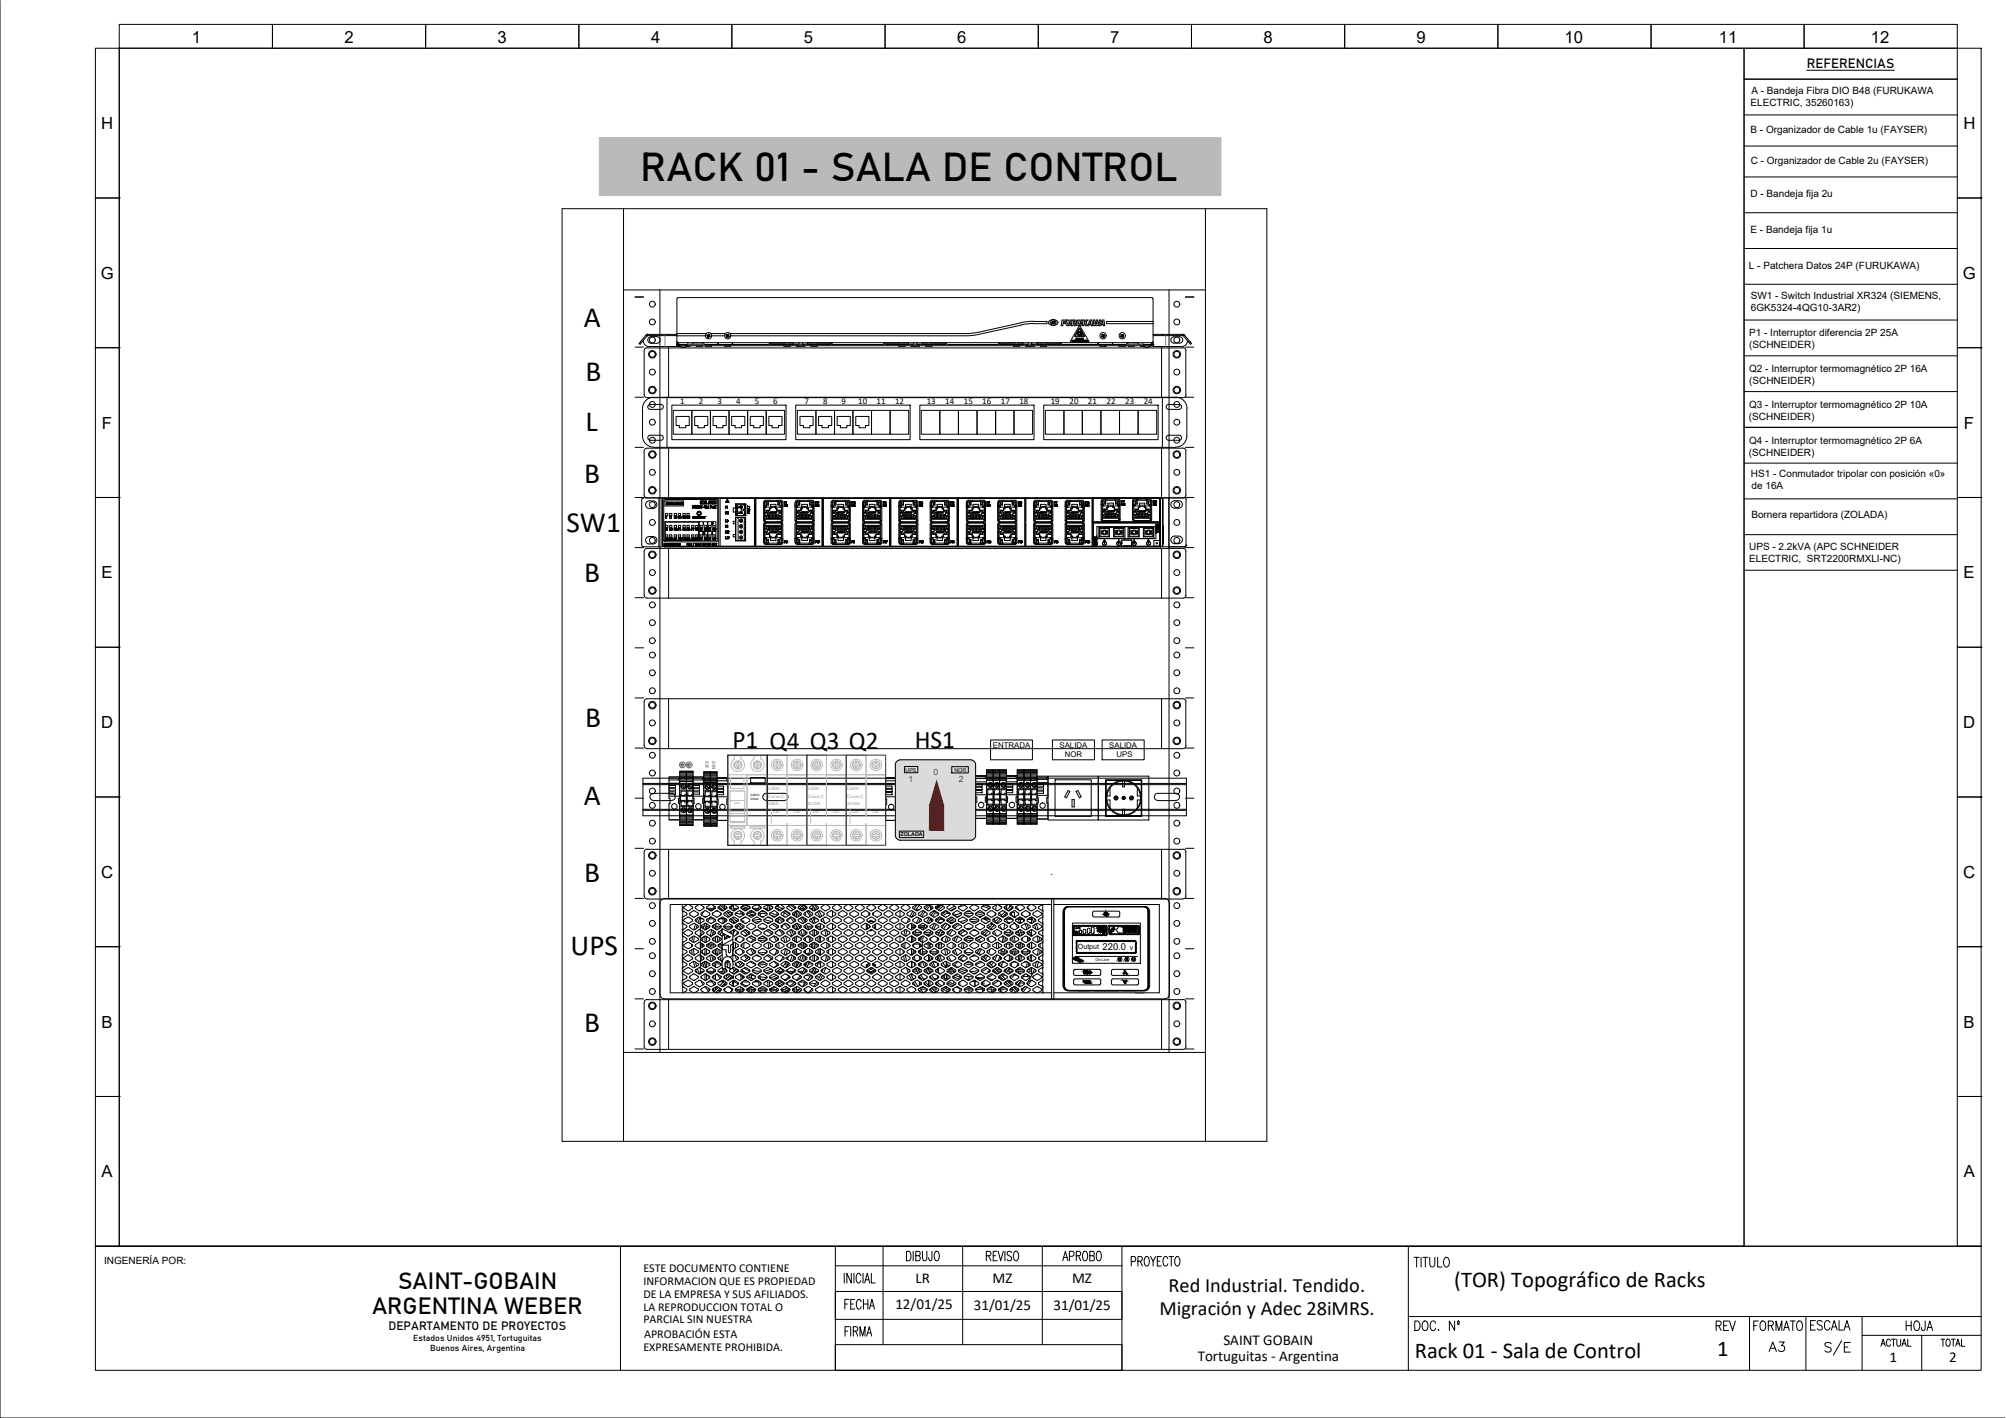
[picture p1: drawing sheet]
<svg xmlns="http://www.w3.org/2000/svg" width="420mm" height="297mm" viewBox="0 0 420 297" stroke-linecap="round" stroke-linejoin="round" font-family="sans-serif">
<defs><g id="words">
<text font-size="8.5" x="134.1" y="37.9">RACK 01 - SALA DE CONTROL</text>
<text font-size="6.2" x="381" y="285">S/E</text>
<g font-size="6.1">
<text x="122.3" y="68.6">A</text>
<text x="122.6" y="79.9">B</text>
<text x="122.6" y="90.3">L</text>
<text x="122.4" y="101.1">B</text>
<text x="118.7" y="111.5">SW1</text>
<text x="122.4" y="121.9">B</text>
<text x="122.6" y="152.4">B</text>
<text x="122.3" y="168.7">A</text>
<text x="122.4" y="184.7">B</text>
<text x="119.5" y="200">UPS</text>
<text x="122.4" y="216.2">B</text>
</g>
<g font-size="5.3">
<text x="153.4" y="156.8">P1 Q4 Q3 Q2</text>
<text x="191.6" y="156.7">HS1</text>
<text x="358.1" y="280.1">REV</text>
<text x="397.9" y="280.1">HOJA</text>
<text x="369.4" y="284.3">A3</text>
</g>
<g font-size="4.9">
<text x="77.9" y="275.2">ARGENTINA WEBER</text>
<text x="83.4" y="270.1">SAINT-GOBAIN</text>
<text x="377.8" y="279.8">ESCALA</text>
</g>
<g font-size="4.7">
<text x="304.6" y="269.6">(TOR) Topográfico de Racks</text>
<text x="296.3" y="284.4">Rack 01 - Sala de Control</text>
<text x="359.7" y="284.1">1</text>
</g>
<g font-size="4.3">
<text x="242.8" y="275.4">Migración y Adec 28iMRS.</text>
<text x="244.8" y="270.7">Red Industrial. Tendido.</text>
</g>
<g font-size="3.5">
<text x="40.2" y="8.9">1</text>
<text x="72.2" y="8.9">2</text>
<text x="104.2" y="8.9">3</text>
<text x="136.4" y="8.9">4</text>
<text x="168.4" y="8.9">5</text>
<text x="200.5" y="8.9">6</text>
<text x="232.5" y="8.9">7</text>
<text x="264.6" y="8.9">8</text>
<text x="296.7" y="8.9">9</text>
<text x="327.7" y="8.9">10</text>
<text x="360" y="8.9">11</text>
<text x="391.9" y="8.9">12</text>
<text x="21.2" y="27">H</text>
<text x="411.2" y="27">H</text>
<text x="21.1" y="58.4">G</text>
<text x="411.1" y="58.4">G</text>
<text x="21.3" y="89.8">F</text>
<text x="411.4" y="89.8">F</text>
<text x="21.3" y="121.1">E</text>
<text x="411.3" y="121.1">E</text>
<text x="21.2" y="152.5">D</text>
<text x="411.2" y="152.5">D</text>
<text x="21.2" y="183.9">C</text>
<text x="411.2" y="183.9">C</text>
<text x="21.3" y="215.3">B</text>
<text x="411.3" y="215.3">B</text>
<text x="21.3" y="246.6">A</text>
<text x="411.3" y="246.6">A</text>
</g>
<g font-size="3.2">
<text x="191.8" y="268.8">LR</text>
<text x="207.9" y="268.8">MZ</text>
<text x="224.5" y="268.8">MZ</text>
<text x="187.5" y="274.3">12/01/25</text>
<text x="204" y="274.5">31/01/25</text>
<text x="220.6" y="274.5">31/01/25</text>
<text x="256.2" y="281.8">SAINT GOBAIN</text>
<text x="250.9" y="285.1">Tortuguitas - Argentina</text>
<text x="395.7" y="285.2">1</text>
<text x="408.2" y="285.2">2</text>
</g>
<text font-size="2.8" x="378.4" y="14.2">REFERENCIAS</text>
<g font-size="2.5">
<text x="134.7" y="266.5">ESTE DOCUMENTO CONTIENE</text>
<text x="134.7" y="269.2">INFORMACION QUE ES PROPIEDAD</text>
<text x="134.7" y="271.9">DE LA EMPRESA Y SUS AFILIADOS.</text>
<text x="134.7" y="274.6">LA REPRODUCCION TOTAL O</text>
<text x="81.4" y="278.6">DEPARTAMENTO DE PROYECTOS</text>
<text x="134.7" y="277.2">PARCIAL SIN NUESTRA</text>
<text x="134.9" y="280.4">APROBACIÓN ESTA</text>
<text x="134.7" y="283.1">EXPRESAMENTE PROHIBIDA.</text>
</g>
<g font-size="2.1">
<text x="366.6" y="22.1">ELECTRIC, 35260163)</text>
<text x="366.8" y="19.6">A - Bandeja Fibra DIO B48 (FURUKAWA</text>
<text x="366.6" y="27.9">B - Organizador de Cable 1u (FAYSER)</text>
<text x="366.7" y="34.4">C - Organizador de Cable 2u (FAYSER)</text>
<text x="366.6" y="41.2">D - Bandeja fija 2u</text>
<text x="366.6" y="48.7">E - Bandeja fija 1u</text>
<text x="366.3" y="56.3">L - Patchera Datos 24P (FURUKAWA)</text>
<text x="366.7" y="62.6">SW1 - Switch Industrial XR324 (SIEMENS,</text>
<text x="366.7" y="65.1">6GK5324-4QG10-3AR2)</text>
<text x="366.4" y="70.3">P1 - Interruptor diferencia 2P 25A</text>
<text x="366.4" y="72.8">(SCHNEIDER)</text>
<text x="366.4" y="77.8">Q2 - Interruptor termomagnético 2P 16A</text>
<text x="366.4" y="80.4">(SCHNEIDER)</text>
<text x="366.3" y="88">(SCHNEIDER)</text>
<text x="366.4" y="85.4">Q3 - Interruptor termomagnético 2P 10A</text>
<text x="366.3" y="95.4">(SCHNEIDER)</text>
<text x="366.4" y="92.9">Q4 - Interruptor termomagnético 2P 6A</text>
<text x="366.7" y="100">HS1 - Conmutador tripolar con posición «0»</text>
<text x="366.9" y="102.5">de 16A</text>
<text x="366.8" y="108.6">Bornera repartidora (ZOLADA)</text>
<text x="366.4" y="115.3">UPS - 2.2kVA (APC SCHNEIDER</text>
<text x="366.4" y="117.8">ELECTRIC, SRT2200RMXLI-NC)</text>
<text x="21.8" y="264.8">INGENERÍA POR:</text>
</g>
<text font-size="2" x="230.9" y="199">220.0</text>
<g font-size="1.9">
<text x="142.5" y="84.7">1</text>
<text x="146.4" y="84.7">2</text>
<text x="150.3" y="84.7">3</text>
<text x="154.2" y="84.7">4</text>
<text x="158.1" y="84.7">5</text>
<text x="161.9" y="84.7">6</text>
<text x="168.5" y="84.7">7</text>
<text x="172.4" y="84.7">8</text>
<text x="176.3" y="84.7">9</text>
<text x="179.7" y="84.7">10</text>
<text x="183.6" y="84.7">11</text>
<text x="187.5" y="84.7">12</text>
<text x="194.1" y="84.7">13</text>
<text x="198" y="84.7">14</text>
<text x="201.9" y="84.7">15</text>
<text x="205.7" y="84.7">16</text>
<text x="209.6" y="84.7">17</text>
<text x="213.5" y="84.7">18</text>
<text x="220.1" y="84.7">19</text>
<text x="224" y="84.7">20</text>
<text x="227.9" y="84.7">21</text>
<text x="231.8" y="84.7">22</text>
<text x="235.7" y="84.7">23</text>
<text x="239.6" y="84.7">24</text>
</g>
<g font-size="1.8" fill="#f00">
<text x="190.3" y="163.8">1</text>
<text x="195.5" y="162.4">0</text>
<text x="200.8" y="163.8">2</text>
</g>
<g font-size="1.8">
<text x="86.6" y="280.9">Estados Unidos 4951, Tortuguitas</text>
<text x="90.1" y="283.1">Buenos Aires, Argentina</text>
</g>
<g font-size="1.6">
<text x="207.9" y="156.7">ENTRADA</text>
<text x="221.9" y="156.7">SALIDA</text>
<text x="223" y="158.7">NOR</text>
<text x="232.3" y="156.7">SALIDA</text>
<text x="233.9" y="158.7">UPS</text>
</g>
<g font-size="1.5">
<text x="225.8" y="198.7">Output</text>
<text x="236.6" y="199">v</text>
</g>
<g font-size="1.1" fill="#f00">
<text x="147.8" y="159.5" transform="rotate(90 147.8 159.5)">01F</text>
<text x="149.2" y="159.5" transform="rotate(90 149.2 159.5)">01N</text>
</g>
<g font-size="1.1">
<text x="189.7" y="161.6">UPS</text>
<text x="199.9" y="161.7">NOR</text>
<text x="188.6" y="175.2">ZOLADA</text>
</g>
<g font-size=".9" fill="#989898">
<text x="160.9" y="165.5">C60N</text>
<text x="160.9" y="167.1">Curva C</text>
<text x="169.2" y="165.5">C60N</text>
<text x="169.2" y="167.1">Curva C</text>
<text x="177.5" y="165.5">C60N</text>
<text x="177.5" y="167.1">Curva C</text>
<text x="160.9" y="168.7">2x6A</text>
<text x="169.2" y="168.7">2x10A</text>
<text x="177.5" y="168.7">2x16A</text>
</g>
<text font-size=".8" x="229.4" y="201.4">On-Line</text>
<text font-size=".7" x="233.7" y="201.5">1 2 3</text>
<g font-size=".6">
<text x="157.2" y="167.6">30mA</text>
<text x="157.2" y="166.7">2x25A</text>
</g>
<g font-size=".5" fill="#545454">
<text x="153.8" y="168.4">0- 0FF</text>
<text x="162" y="170.3">0- 0FF</text>
<text x="166.2" y="170.3">0- 0FF</text>
<text x="170.2" y="170.3">0- 0FF</text>
<text x="174.5" y="170.3">0- 0FF</text>
<text x="178.5" y="170.3">0- 0FF</text>
<text x="182.8" y="170.3">0- 0FF</text>
</g>
<text font-size=".5" x="237.8" y="208.2">su0870a</text>
</g></defs>
<!-- layer: Rack - Base 15U -->
<g fill="none" stroke="#000" stroke-width=".21">
<path d="M117.7 43.7h147.6v195.4h-147.6zM130.6 43.7v195.4M252.5 43.7v195.4M130.6 60.7h121.9M133 72.7h1.8M133 62.2h1.8M138.2 60.7v159.8M244.9 60.7v159.8M248.3 72.7h1.8M248.3 62.2h1.8M133 93.7h1.8M133 83.2h1.8"/>
<path d="M248.3 93.7h1.8M248.3 83.2h1.8M133 114.7h1.8M133 104.2h1.8M248.3 114.7h1.8M248.3 104.2h1.8M133 135.7h1.8M133 125.2h1.8M248.3 135.7h1.8M248.3 125.2h1.8M133 156.7h1.8M133 146.2h1.8"/>
<path d="M248.3 156.7h1.8M248.3 146.2h1.8M133 177.7h1.8M133 167.2h1.8M248.3 177.7h1.8M248.3 167.2h1.8M133 198.7h1.8M133 188.2h1.8M248.3 198.7h1.8M248.3 188.2h1.8M133 219.7h1.8M133 209.2h1.8"/>
<path d="M248.3 219.7h1.8M248.3 209.2h1.8M130.6 220.5h121.9"/>
<circle cx="136.6" cy="63.7" r=".61"/>
<circle cx="136.6" cy="77.9" r=".61"/>
<circle cx="136.6" cy="74.2" r=".61"/>
<circle cx="136.6" cy="71.2" r=".61"/>
<circle cx="136.6" cy="67.4" r=".61"/>
<circle cx="246.5" cy="77.9" r=".61"/>
<circle cx="246.5" cy="63.7" r=".61"/>
<circle cx="246.5" cy="71.2" r=".61"/>
<circle cx="246.5" cy="67.4" r=".61"/>
<circle cx="246.5" cy="74.2" r=".61"/>
<circle cx="136.6" cy="84.7" r=".61"/>
<circle cx="136.6" cy="81.7" r=".61"/>
<circle cx="136.6" cy="92.2" r=".61"/>
<circle cx="136.6" cy="88.4" r=".61"/>
<circle cx="136.6" cy="98.9" r=".61"/>
<circle cx="136.6" cy="95.2" r=".61"/>
<circle cx="246.5" cy="81.7" r=".61"/>
<circle cx="246.5" cy="84.7" r=".61"/>
<circle cx="246.5" cy="95.2" r=".61"/>
<circle cx="246.5" cy="98.9" r=".61"/>
<circle cx="246.5" cy="88.4" r=".61"/>
<circle cx="246.5" cy="92.2" r=".61"/>
<circle cx="136.6" cy="113.2" r=".61"/>
<circle cx="136.6" cy="109.4" r=".61"/>
<circle cx="136.6" cy="119.9" r=".61"/>
<circle cx="136.6" cy="105.7" r=".61"/>
<circle cx="136.6" cy="102.7" r=".61"/>
<circle cx="136.6" cy="116.2" r=".61"/>
<circle cx="246.5" cy="102.7" r=".61"/>
<circle cx="246.5" cy="116.2" r=".61"/>
<circle cx="246.5" cy="109.4" r=".61"/>
<circle cx="246.5" cy="119.9" r=".61"/>
<circle cx="246.5" cy="113.2" r=".61"/>
<circle cx="246.5" cy="105.7" r=".61"/>
<circle cx="136.6" cy="123.7" r=".61"/>
<circle cx="136.6" cy="130.4" r=".61"/>
<circle cx="136.6" cy="126.7" r=".61"/>
<circle cx="136.6" cy="137.2" r=".61"/>
<circle cx="136.6" cy="134.2" r=".61"/>
<circle cx="246.5" cy="123.7" r=".61"/>
<circle cx="246.5" cy="137.2" r=".61"/>
<circle cx="246.5" cy="134.2" r=".61"/>
<circle cx="246.5" cy="126.7" r=".61"/>
<circle cx="246.5" cy="130.4" r=".61"/>
<circle cx="136.6" cy="158.2" r=".61"/>
<circle cx="136.6" cy="155.2" r=".61"/>
<circle cx="136.6" cy="144.7" r=".61"/>
<circle cx="136.6" cy="151.4" r=".61"/>
<circle cx="136.6" cy="140.9" r=".61"/>
<circle cx="136.6" cy="147.7" r=".61"/>
<circle cx="246.5" cy="140.9" r=".61"/>
<circle cx="246.5" cy="147.7" r=".61"/>
<circle cx="246.5" cy="144.7" r=".61"/>
<circle cx="246.5" cy="155.2" r=".61"/>
<circle cx="246.5" cy="151.4" r=".61"/>
<circle cx="246.5" cy="158.2" r=".61"/>
<circle cx="136.6" cy="165.7" r=".61"/>
<circle cx="136.6" cy="172.4" r=".61"/>
<circle cx="136.6" cy="168.7" r=".61"/>
<circle cx="136.6" cy="179.2" r=".61"/>
<circle cx="136.6" cy="176.2" r=".61"/>
<circle cx="136.6" cy="161.9" r=".61"/>
<circle cx="246.5" cy="172.4" r=".61"/>
<circle cx="246.5" cy="165.7" r=".61"/>
<circle cx="246.5" cy="168.7" r=".61"/>
<circle cx="246.5" cy="161.9" r=".61"/>
<circle cx="246.5" cy="179.2" r=".61"/>
<circle cx="246.5" cy="176.2" r=".61"/>
<circle cx="136.6" cy="186.7" r=".61"/>
<circle cx="136.6" cy="193.4" r=".61"/>
<circle cx="136.6" cy="189.7" r=".61"/>
<circle cx="136.6" cy="182.9" r=".61"/>
<circle cx="136.6" cy="197.2" r=".61"/>
<circle cx="246.5" cy="189.7" r=".61"/>
<circle cx="246.5" cy="186.7" r=".61"/>
<circle cx="246.5" cy="197.2" r=".61"/>
<circle cx="246.5" cy="193.4" r=".61"/>
<circle cx="246.5" cy="182.9" r=".61"/>
<circle cx="136.6" cy="210.7" r=".61"/>
<circle cx="136.6" cy="214.5" r=".61"/>
<circle cx="136.6" cy="218.2" r=".61"/>
<circle cx="136.6" cy="200.2" r=".61"/>
<circle cx="136.6" cy="204" r=".61"/>
<circle cx="136.6" cy="207.7" r=".61"/>
<circle cx="246.5" cy="218.2" r=".61"/>
<circle cx="246.5" cy="210.7" r=".61"/>
<circle cx="246.5" cy="214.5" r=".61"/>
<circle cx="246.5" cy="207.7" r=".61"/>
<circle cx="246.5" cy="204" r=".61"/>
<circle cx="246.5" cy="200.2" r=".61"/>
</g>
<!-- layer: UPS -->
<g fill="none" stroke="#000" stroke-width=".21">
<path d="M138.5 188.5l.7-.3h104.9a1.07 1.07 0 0 1 .8 1v19a1.01 1.01 0 0 1-1 1h-104.7a1.01 1.01 0 0 1-1-1v-19zM142.9 189.4v1.4l.1-.2M143 190.9h.2l.7 .5-.1 .2-.7 .5-.1-.1zM143 196.2h.2l.7 .5-.1 .2-.6 .4h-.2zM143 198.9l.1-.1 .8 .5-.1 .2-.7 .5-.1-.1zM143 197.9v.3M143 192.6v.3M143 190v.3M143 195.3v.3M143 197.6l-.1-.2v1.4l.1-.3M143 194.9l-.1-.2v1.4l.1-.2M143 192.3l-.1-.2v1.4l.1-.3"/>
<path d="M143 193.5l.9 .5-.1 .3-.6 .4-.2-.1zM143.2 192.6l1-.5 .8 .5 .1 .2-1 .6-.8-.4zM143.2 195.3l.9-.6 .9 .6 .1 .2-1 .6-.8-.5zM143.2 197.9l1-.5 .8 .5 .1 .2-1 .6-.8-.4zM144 189.5l-.8 .6 .9 .7 1-.6-.1-.2-.7-.5M144.4 191.4l.8-.6h.3l.7 .4 .1 .3-1 .6-.8-.4zM144.4 196.7l1-.6 .8 .4 .1 .3-1 .6-.8-.4zM144.5 193.9l.9-.5 .8 .5 .1 .3-.8 .6h-.3l-.8-.6zM144.5 199.2l.9-.5 .8 .5 .1 .3-1 .6-.9-.6zM144.9 197.8v.5M144.9 198.9v1M145 196.2l-.1 1"/>
<path d="M145.3 198.7l.1 1.4M145.5 196.1l-.2 1.3M145.6 192.6l1-.5 .8 .5 .1 .2-1 .6-.8-.4zM145.6 197.9l1-.5 .8 .5 .1 .2-1 .6-.8-.4zM145.7 193.6l-.4 1.2M145.7 195.3l.8-.6 .9 .5 .1 .3-1 .6-.8-.5zM146 193.8l-.2 .7M146.2 192.2l-.4 .9M146.4 189.5l-.7 .4-.1 .3 .9 .6 1-.6-.1-.3-.8-.4M146.4 196.2h.3M146.7 192.1l-.5 1.2M146.7 198.1h.1"/>
<path d="M146.7 197.8h.1M146.7 192.2v11.8M146.7 195.9h.2M146.7 192.5h.5M146.7 192.2h.1M146.8 197.4l-.1 1.2M146.8 191.3l.8-.5h.3l.7 .4 .1 .4-1 .5-.8-.4zM146.8 194h.6M146.9 193.9l.9-.5 .8 .5 .1 .3-.8 .6h-.3l-.8-.6zM146.9 199.2l.9-.5 .8 .5 .1 .3-1 .6-.9-.6zM146.9 196.5l.9-.4 .8 .4 .1 .4-1 .5-.9-.5zM147 194.4h.3"/>
<path d="M147.1 198.1h.4M147.1 197.8h.2M147.1 197.7v.7M147.1 195.1l-.2 .8M147.1 199.1l.1 .7M147.2 196.3v.8M147.4 196.2h.3v1.2M147.4 190.9l-.5 .8M147.4 192l.6 .1M147.4 190.1l-.1 .3M147.7 192v.1M147.7 193.4v.1"/>
<path d="M147.7 194.6v.2M147.7 198.7v1h-.5M147.7 193.4l-.4 1.1M148 193.7v.3h.7M148 198.8v.9h.4M148 197.9l1-.5 .8 .5 .1 .3-1.1 .5-.7-.4zM148 198.1h.5M148 195.3l.9-.6 .9 .5 .1 .3-1 .6-.9-.5zM148.1 193.5l-.5 1.2M148.1 192.5l-.1 .3M148.1 196.2h-.1v1.1M148.2 197.8h.3"/>
<path d="M148.5 194.4h-.5v.3M148.5 190.6h.9M148.5 197.6v1M148.5 199.2l.1 .3M148.5 192.5h1v.6M148.6 190.7h.5M148.6 195.9h.2M148.6 196.6v.4M148.8 192.1l-.5 1M148.8 192.2h.3M148.8 189.5l-.8 .4v.3l.9 .6 1-.6-.1-.3-.7-.4M148.8 192.1h.2l.8 .5 .1 .3-1.1 .5-.8-.5 .1-.3"/>
<path d="M148.8 192.1l-.7 .5M148.8 192.1l.3 .1M148.8 196.2h.3M148.9 198.1h.6v.3M148.9 197.4v1.3M149.1 194.8l-.3 1.3M149.2 191.4l.8-.6h.3l.8 .7-1 .6-.8-.4zM149.2 195.9h.1M149.2 194h.2M149.2 194l1-.6 .8 .5 .1 .3-.8 .6h-.3l-.7-.5zM149.3 199.2l.9-.5 .8 .5 .1 .3-.9 .6-.9-.5-.1-.1zM149.3 196.5l.9-.4 .8 .4 .1 .3-1 .6-.9-.5z"/>
<path d="M149.4 191.2l-.2 .3M149.4 195l-.3 1M149.5 199.7h.1M149.5 189.8v.5h-1.5M149.5 195.1v.7M149.5 196.4v.7M149.5 197.7l-.6 .1M149.5 199v.7M149.6 193.7l-.3 .6M149.8 190l-.4 .5M149.9 198.1h.1M149.9 192.6v.3"/>
<path d="M149.9 194h1.2M149.9 195.3v.2M149.9 198.1v.1M149.9 198.9v.8h.3M150 190.8l.4 .1M150.1 198.7l.2 1.3h-.3M150.1 193.4l-.5 1.1M150.4 196.2h-.5v1.1M150.4 196.1l-.2 1.3M150.4 192.6l1-.5 .7 .5 .2 .2-1 .6-.8-.4zM150.5 190.3h.5M150.5 197.9v.4"/>
<path d="M150.5 195.6l-.1-.2 .9-.6-.5 1.1M150.5 197.9l-.1 .1 .1 .3M150.5 195.6l.8 .5M150.5 198.3l.6 .4M150.5 198.1h.8M150.5 189.9l.9 .9M150.6 198.9l.1 .9M150.6 197.8h.7M150.6 199.7h.2M150.7 192.5h.7v.9M150.7 196.4l-.1 .8M150.7 195.1l-.2 .6"/>
<path d="M150.7 192.4l-.3 .5M150.8 192.4l1.3 .1M150.9 194.4h-1v.2M150.9 189.7l.9 .9M150.9 190.6h.4M151 195.9h.4M151 191.4l-.3 .4M151.1 198.7l.1 .2M151.1 198.7h.1M151.1 198.8h.2M151.2 198.9h.1M151.2 189.5l-.7 .4-.1 .3 .9 .6 1-.6-.8-.7"/>
<path d="M151.3 199h.8a1.34 1.34 0 0 0 .4 1.4 1.31 1.31 0 0 0-1.2 1.8l.1 .7M151.3 198h.1M151.3 198.2l-.2 .5M151.3 197.4l-.8 .5M151.4 189.5v.7M151.4 190.7v.1M151.4 195.5v.4M151.6 191.3l.8-.5h.3l.8 .7-.1 .2-.9 .4-.9-.5zM151.7 193.8l-.1 .3M151.7 193.9l.8-.5 .9 .5M151.7 193.9l-.1 .4 .8 .5h.3l.7-.5 .1-.2-.1-.2M151.7 189.6v.7h.4"/>
<path d="M151.7 192.5v.6M151.7 193.9v.1h1.5M151.7 195.7l.1 1.1 1.1-.6M151.8 195.7l-.5 .3v5.5M151.8 194.4h1.2M151.8 191.2l.9 .9M151.9 195.8l-.1 .1M152.1 192.6l-.5 .7M152.1 196.2h.1M152.2 196.2l-.1 .5M152.2 191l.9 .8M152.3 190.1l-.4 .3"/>
<path d="M152.4 191.1l.9 .1M152.5 196.1l-.7 .4M152.6 196.2h.3M152.7 196.1l-.1 .3M152.7 192l-.2 .1M152.8 195.4l.9-.7 .9 .6v.3l-.8 .5-.3-.1M152.8 192.6l1-.5 .9 .7-.1 .2-.9 .4-.9-.5zM152.8 192.6l.6 .1M152.9 196.2h.1M152.9 196.2l-1.6-.8v-.9l2.2 1.2v5.8M153.1 195.1l-.2 .3M153.1 192.4l.9 .9"/>
<path d="M153.3 191.2h.1M153.3 189.8v.5h-.5M153.3 192.7v.5M153.3 193.8v.2M153.3 195v.7M153.4 193.9l-.4 .6M153.4 191.3l-.4 .4M153.5 192.2l.8 .9M153.5 199.4a.88 .88 0 0 1-.7 1.1h-.1a1.77 1.77 0 0 1 .7 2.4h-.7a1.08 1.08 0 0 0-.3-1.7 1.08 1.08 0 0 0-.4 1.7h-.6M153.5 197.7l-.5 .3v1.3a.25 .25 0 0 1-.1 .3 .25 .25 0 0 1-.3-.1v-1.5h-1.3M153.5 197.5l.3-.1 .9 .7-.1 .2-1 .4M153.5 196.8l-2.2 1.2"/>
<path d="M153.5 198.5v.1M153.5 198.6h.1M153.5 198.3l.1 .3M153.5 199.1v.1M153.6 199.1h.1M153.6 189.5l-.8 .4v.3l.9 .6 1-.7-.9-.6M153.6 198.7h.1M153.6 198.6l-.1 .6M153.6 198.6h.1M153.6 198.7l-.1 .4M153.6 189.6v.7h1M153.6 192.9v.5"/>
<path d="M153.6 194.8v.7M153.7 197.4l-.1 1.2M153.9 189.4l-1.1 .8M153.9 193.2l-.1 .2M154 191.3l.8-.5h.3l.7 .5 .1 .2-1 .6-.8-.4zM154 196.6l1-.5 .8 .5 .1 .2-1 .6-.8-.4zM154 192.8h.3M154 191.3l1.9 .2M154 194h.6M154 194.8l-.5 .9M154.1 199.2l.1 .5M154.1 199.2l.9-.5 .8 .5 .1 .3-1 .6-.9-.6z"/>
<path d="M154.1 197.5v1.1M154.1 190.6h-.5v.2M154.2 194.4h.1M154.4 196.3l-.2 .7M154.4 193.7l.9 .9M154.5 195.2l-.3 .6M154.6 192.6l-.4 .4M154.6 194l-.3 .4M154.7 193.5l.9 .9M155.1 194.4l-.2 .4M155.2 193.5l-.3 .2M155.2 192.6l1-.5 .8 .5 .1 .3-1.1 .5-.7-.4z"/>
<path d="M155.2 195.3l.9-.6 .9 .5 .1 .3-1 .6-.9-.5zM155.2 197.9l1-.5 .8 .5 .1 .3-1.1 .5-.7-.4zM155.2 190.9v.6M155.2 192.9l.6 .1-.2 .2M155.4 197.8v.6M155.4 199l.2 .7M155.5 189.8v.2M155.5 191.1v.4M155.5 192.9v.2M155.7 195l.8 .9M155.7 190.6h.8M155.7 193.9l-.7-.5-.9 .5-.1 .3 .8 .6"/>
<path d="M155.7 193.9l.1 .4-.7 .5h-.3M155.7 193.9l-.3 .3M155.8 196.5l-.2 .5M155.9 197.4l-.1 1.2M156 189.5l-.8 .4v.3l.9 .6 1-.6-.1-.3-.7-.4M156 194.8l.9 .9M156.1 192.1l-.9 .6M156.4 195.7l-.4 .4M156.4 191.4l.8-.6h.3l.8 .7-1 .6-.8-.4zM156.4 196.7l1-.6 .8 .4 .1 .3-1 .6-.8-.4zM156.5 193.9l.9-.5 .8 .5 .1 .3-.8 .6h-.3l-.8-.6zM156.5 199.2l.9-.5 .8 .5 .1 .3-1 .6-.9-.6z"/>
<path d="M156.5 189.6l-1.3 .5M156.9 189.9l-1.5 .5M156.9 195.2l-.3 .2M157 196.3l1.2 .6M157.1 189.8v.5h-1.4M157.1 190.9v.4M157.1 191.7l.8 .1M157.2 198.7l.6 1M157.4 196.1l.8 .4M157.4 190.8v.4M157.4 191.6v.1M157.6 195.4l.9-.7 .8 .5 .2 .3-1 .6-.9-.5z"/>
<path d="M157.6 192.6l1-.5 .7 .5 .2 .2-1 .6-.8-.4zM157.6 197.9l1-.5 .7 .5 .2 .2-1 .6-.8-.4zM157.7 198.8l.5 .8M157.8 196.8l-.4 .6M158 191l-1.6 .5M158 199.7l-.7 .3M158.1 190.6h.8M158.2 196.9l-.1 .1M158.3 191.4l-1.5 .4M158.4 189.5l-.8 .4v.3l.9 .6 1-.6-.8-.7M158.8 191.3l.8-.5h.3l.8 .5v.3l-1.1 .5-.7-.4zM158.8 194l1-.6 .8 .5 .1 .3-.8 .6h-.3l-.7-.5z"/>
<path d="M158.8 196.6l1-.5 .8 .4 .1 .4-1.1 .5-.7-.4zM158.8 191.3l1.9 .2M158.8 189.6h-.7M158.8 199.2l1-.5 .8 .5 .1 .3-1 .6-.9-.6zM158.8 196.6h.9M158.8 194.8l-.9 .3M158.9 199.6h.8M158.9 196.6h.7M159 189.7v.6h-1.4M159 191.4v.3M159.1 194.4l1.1 .1M159.2 193l-1.1 .2"/>
<path d="M159.3 192.6h.1M159.3 189.9v.4h.1M159.3 191.3v.6M159.3 192.6l-1.7 .2M159.3 191h1M159.4 192l.5 .1M159.5 200h.4M159.5 196.2l.9 .3M159.7 199.5l.7 .1M160 192.6l1-.5 .9 .7-.1 .2-.9 .4-.8-.4zM160 195.3l.9-.6 1 .7-1 .7-.9-.5zM160 197.9l1-.5 .9 .7-.1 .2-.9 .4-.8-.4z"/>
<path d="M160 192.7l1.5 .4M160.3 196.9l.1 .1M160.4 196.5l-.7 .1M160.4 193.2l.7 .2M160.4 195l1.2 .7M160.5 190.6h.3v.2M160.5 189.6l1.4 .3M160.7 199.2l-.4 .4M160.7 196.8l-1.7 .2M160.7 192.1l1 .4M160.8 197.4l.2 .7-.1 .6M160.8 189.5l-.8 .5 .1 .3 .7 .5"/>
<path d="M160.8 189.7v.6h-.8M160.8 192.1l-.1 .1M160.8 194.7l1.1 .7M161 189.5l.9 .6-.9 .7h-.2M161.2 191.4l.8-.6h.3l.8 .7-1 .6-.8-.4zM161.2 189.8v.5h.6M161.2 194l1-.6 .7 .5 .2 .3-.8 .6h-.3l-.7-.5zM161.2 197.5l.2 1M161.2 199.2l1-.5 .7 .5 .2 .3-1 .6-.9-.6zM161.3 191.2l1.4 .6M161.3 190.6l-.1 .1M161.5 191.7l.8 .3"/>
<path d="M161.7 193.6l1.1 .8M161.8 195.4l-.4 .5M162 196.1l.6 1.1M162 196.1h.2l.7 .4 .2 .2-.2 .3M162 196.1l-.8 .6 .1 .3 .8 .4 .8-.4M162.1 193.4l1 .8M162.4 190.1l1.1 .6M162.4 195.3l.9-.6 .9 .6 .1 .2-1 .6-.9-.5zM162.4 197.9l1-.5 .8 .5 .1 .2-1.1 .6-.7-.4zM162.4 190.3h.3M162.5 192.8l.7 .6M162.6 196.2l.3 .8"/>
<path d="M162.6 192.5h.1v.6M162.6 189.8l1.3 .6M162.7 197.8v.6M162.7 198.9l-.4 1.2M162.7 189.8v.1M162.7 191.1v.7M162.8 195l-.5 .4M162.8 192.3l1.1 .8M163 199.2l-.1 .5M163 194.2l-.1 .1M163 189.6v.4M163 191.3v.2"/>
<path d="M163 192.5v.8M163.1 197.5v1.1M163.2 194.8l.7 1M163.2 192.1l1 .8M163.2 189.5l-.9 .6 1 .7 1-.6-.1-.2-.8-.5M163.2 192.1h.2l.7 .5M163.2 192.1l-.9 .7 .9 .6 1-.5-.1-.3M163.3 192.2h.2M163.4 190.6h-.4v.1M163.6 191.4l.8-.6h.2l.8 .4 .1 .3-1 .6-.8-.4zM163.6 196.7l1-.6 .8 .4 .1 .3-1 .6-.8-.4zM163.6 190.3h.6"/>
<path d="M163.6 194l1-.6 .8 .5 .1 .3-.9 .6h-.2l-.8-.6zM163.7 199.2l.9-.5 .8 .5 .1 .3-1 .6-.9-.6zM163.7 192.5h.3M163.7 194.9l.5 .7M163.9 193.9l-.1 .1M164 191l1.1 .8M164.1 196.3l.3 1.1M164.1 192.5l-.1 .2M164.3 193.5l.8 1M164.3 191.1l-.2 .8M164.3 193.5l-.7 .7M164.4 190.8l1 .8"/>
<path d="M164.5 196l.3 1.3M164.5 198.7l-.3 1.2M164.8 192.6l1-.5 .7 .5 .2 .2-1 .6-.8-.4zM164.8 197.9l.1 .4M164.9 193.5l.5 .7M164.9 198.8l-.3 1.3M165.1 189.8l1 .8M165.3 194.9l.5 1.2M165.4 199.3v.3M165.5 189.5l1 .8M165.6 192.3l.7 .8M165.6 189.5l-.8 .4v.3l.1 .1 .8 .5 .8-.5"/>
<path d="M165.6 196.2h.3M165.6 198.1h.6M165.7 197.8h.5M165.7 192.1l-.9 .8M165.7 197.4l-.2 1.3M165.7 194.7l.5 1.1M165.8 189.5l.9 .6-.2 .2M166 191.3l.8-.5h.2l.8 .4 .1 .4-1.1 .5-.7-.4zM166 196.6l1-.5 .8 .4 .1 .4-1.1 .5-.7-.4zM166 194.9l-.1 .4M166.1 192.3l.5 .6M166.1 193.9l.9-.5 .9 .6-.1 .3-.8 .5h-.2l-.7-.5"/>
<path d="M166.1 193.9v.4M166.1 199.2l.9-.5 .8 .5 .1 .3-1 .6-.9-.6zM166.1 199.2v.3M166.2 197.6v.9M166.2 194.4h.3v.1M166.2 193v.2M166.3 192.4v.1M166.3 192.5h.1M166.4 191.4v.4M166.5 196.3v.9l-.2-.8M166.5 191.3v.6M166.5 192.6v.2"/>
<path d="M166.5 193.6v.4h-.4M166.5 195.2v.5M166.5 199.3l-.1 .4M166.5 198.9l-.1 .9M166.5 197.9l.1 .4M166.5 195.2l-.8-.5-.9 .7v.2l.9 .5 .8-.5M166.5 195.2l.2 .2-.2 .2M166.5 197.9l-.8-.5-.9 .5 .1 .4M166.5 197.9l.2 .2-.9 .6-.9-.4M166.6 193.6l.6 1.1M166.6 190l-.1 .3M166.7 191.1l.7 .8"/>
<path d="M166.8 191.2v.9M166.8 193.9l.1 .1M166.8 198.7v1h.8M166.9 193.4l.6 1.1M167 190.9l.7 .8M167 190.8l-.9 .9M167 194.4h-.2v.4M167.2 192.6l1-.5 .8 .5v.3l-1 .5-.7-.4zM167.2 197.9l1-.5 .8 .5v.3l-1 .5-.7-.4zM167.2 198.1h.8M167.2 195.3l.9-.6 .9 .5v.3l-.9 .6-.9-.5zM167.3 196.2h-.5v1.2"/>
<path d="M167.3 194h.6M167.3 197.8h.7M167.4 195.1l.2 .7M167.4 189.8l-.2 .3M167.4 192.5h.4M167.5 194.4h.1M167.5 190.3h.9M167.7 192.3l.6 1.1M167.7 190.6l.7 .1M167.7 194.9l.4 1.2M167.8 196.5l.1 .3M167.9 197.5l.1 1.2"/>
<path d="M167.9 196.2h.3M168 189.8l.6 .7M168 192.1l.7 1.1M168 189.5l-.8 .4 .1 .4 .8 .5 .9-.5M168 192.2h.3M168.2 189.6l.8 .7M168.2 189.5l.8 .5v.3M168.2 192.5h.2v.2M168.3 189.5l-.9 .9M168.3 197.4l.1 1.3M168.4 191.4l.8-.6h.3l.8 .7-1.1 .6-.7-.4zM168.4 196.7l1-.6 .7 .4 .2 .3-1.1 .6-.7-.4z"/>
<path d="M168.4 198.1v.5M168.4 190.3h.1M168.4 189.6v.1M168.4 194h.1M168.4 194.9v1h-.3M168.4 196.7v.1M168.4 197.5v.3M168.4 199.3v.2M168.4 193.9l1-.5 .7 .5 .2 .3-.8 .6h-.3l-.8-.6zM168.4 199.2l1-.5 .7 .5 .2 .3-1 .6-.9-.6zM168.6 193.8l.3 .7M168.7 189.8v.3"/>
<path d="M168.7 191.1v.7M168.7 195.1v.7M168.7 196.4v.7M168.7 197.7l.2 .1M168.7 199v.7h.8M168.8 192.5l-.1 .6M168.8 194.4h-.1M168.9 190.3h.1M168.9 193.6l.5 1.2M169 196.2h.4M169 190.9l.7 1M169 198.1h-.3v.3"/>
<path d="M169.1 194h1.2M169.2 194.4h.9M169.2 190.7l.8 1.1M169.4 196l.2 1.3M169.5 198.8l-.1 1.3M169.5 198.1h.1M169.6 192.6l1-.5 .7 .5 .1 .2-1 .6-.7-.4zM169.6 197.9l1-.5 .7 .5 .1 .2-1 .6-.7-.4zM169.6 195.3l.9-.6 .8 .5 .1 .3-.9 .6-.9-.5zM169.8 196.3l.1 .8M169.8 192.5h.1M169.8 199.7h.2"/>
<path d="M169.9 192.4l.5 1M169.9 197.7l.1 .7M169.9 199l-.1 .8M170 198.1h.3v.6M170.1 190.6l.2 .1M170.2 189.6l.7 1M170.2 192.2l.6 1.1M170.3 189.7v.6h-.7M170.3 193.2v.2M170.3 194.8l-.1 1.1M170.3 197.5v.3h-.4M170.4 189.5l-.8 .4-.1 .3 1 .6 .9-.6-.8-.7"/>
<path d="M170.5 189.4l.7 1M170.6 190.1l.1 .2M170.6 192.1l.1 .1M170.6 194.8v1.1h.3M170.6 197.4v.4h.7M170.8 191.3l.8-.5h.2l.9 .7-.1 .2-.9 .4-.9-.5zM170.9 190.6h-.3v.2M170.9 194.9l.3 .9M171 193.8l.2 .7M171 194h.8M171.1 199.7h.2M171.2 194.4h.6"/>
<path d="M171.2 191l.6 1.1M171.2 192.5h-.6v.4M171.2 196.3l.2 .9M171.4 195.2v.3M171.4 198.9l-.1 .9M171.4 198.1h-.8v.6M171.5 190.8l.6 1.1M171.6 196.1l.1 1.3M171.6 196.1h.2M171.6 196.1l-.8 .5v.2l.8 .6h.2M171.6 196.2h.2M171.7 199.7h.1"/>
<path d="M171.8 198.7l-.1 1.3h.1M171.8 193.4h-.2l-.8 .6v.3l.8 .5h.2M171.8 193.4l.9 .7-.9 .7M171.8 196.1l.9 .7-.9 .6M171.8 198.7h-.2l-.8 .6v.2l.8 .6h.2M171.8 198.7l.9 .7-.9 .7M171.8 193.4v1.4M171.8 196.1v1.3M171.8 198.7v1.4M172 192.6l1-.5 .9 .7-.2 .2-.9 .4-.8-.5zM172 195.3l.9-.6 1 .7-1 .7-.9-.5zM172 197.9l1-.5 .9 .7-.2 .2-.9 .4-.8-.5z"/>
<path d="M172 192.6l.2 .4M172.3 192.4l.4 1M172.5 193.8l.1 .5M172.8 194.8l.2 1.2M172.8 189.5l-.8 .4v.3l.9 .6 1-.7-.9-.6M173.2 197.5v1.1M173.2 194.8l.2 1.1M173.2 191.3l.8-.5h.2l.8 .5v.2l-1 .6-.7-.4zM173.2 194l1-.6 .8 .5v.3l-.8 .6h-.2l-.7-.5zM173.2 196.6l1-.5 .8 .5v.2l-1 .6-.7-.4zM173.2 199.2l1-.5 .8 .5v.3l-.9 .6-.8-.5zM173.5 196.4l.1 .7"/>
<path d="M173.6 199l-.1 .8M173.6 197.7v.7M174.4 192.6l.9-.5 .8 .5 .1 .3-1 .5-.7-.4zM174.4 195.3l.9-.6 .8 .5 .1 .3-.9 .6-.9-.5zM174.4 197.9l.9-.5 .8 .5 .1 .3-1 .5-.7-.4zM174.4 190.9v1.1M174.4 193.5v1.2M174.4 196.2v1.1M174.4 198.8v1.2M175.2 189.5l-.9 .6 1 .7 .9-.6-.1-.3-.7-.4M175.6 191.4l.8-.6h.2l.7 .4 .2 .3-1.1 .6-.7-.4zM175.6 196.7l1-.6 .7 .4 .2 .3-1.1 .6-.7-.4z"/>
<path d="M175.6 193.9l1-.5 .7 .5 .2 .3-.9 .6h-.2l-.8-.6zM175.6 199.2l1-.5 .7 .5 .2 .3-1 .6-.9-.6zM176.7 195.4l1-.7 .8 .5 .1 .3-.9 .6-.9-.5zM176.8 192.6l1-.5 .7 .5 .1 .2-1 .6-.7-.4zM176.8 197.9l1-.5 .7 .5 .1 .2-1 .6-.7-.4zM177.5 189.5l-.7 .4-.1 .3 1 .6 .9-.6-.8-.7M178 191.3l.8-.5h.2l.8 .5v.3l-1 .5-.7-.4zM178 193.9l1-.5 .7 .5 .1 .3-.8 .6h-.2l-.8-.6zM178 199.2l1-.5 .7 .5 .1 .3-.9 .6-.8-.5zM178.1 196.5l.9-.4 .7 .4 .1 .4-1 .5-.8-.5zM179.2 192.6l1-.5 .7 .5 .1 .3-1 .5-.8-.4zM179.2 195.3l.9-.6 .8 .5 .1 .3-.9 .6-.9-.5z"/>
<path d="M179.2 197.9l1-.5 .7 .5 .1 .3-1 .5-.8-.4zM180 189.5l-.8 .4v.3l.9 .6 .9-.6-.1-.3-.7-.4M180.3 191.4l.9-.6h.2l.8 .7-1 .6-.7-.4zM180.3 196.7l1.1-.6 .7 .4 .1 .3-1 .6-.7-.4zM180.4 194l1-.6 .7 .5 .1 .3-.8 .6h-.2l-.7-.5zM180.4 199.2l1-.5 .7 .5 .1 .3-.9 .6-.9-.6zM181.4 193.4v1.1l.3 .1M181.6 192.6l.9-.5 .9 .5v.2l-1 .6-.7-.4zM181.6 195.3l.9-.6 .9 .6v.2l-.9 .6-.9-.5zM181.6 197.9l.9-.5 .9 .5v.2l-1 .6-.7-.4zM181.6 193.5v.5l.2 .5M181.8 193.1l.6-.3 .6 .4"/>
<path d="M182 193.1a.87 .87 0 0 1 1 .1M182 191.1l.1 .6M182.3 194.2l-.2-.4 .1 .4M182.3 194.8h.2M182.4 189.5l-.9 .6 1 .7 .9-.6v-.2l-.8-.5M182.7 194.8l-.3 .2-.2-.1M182.8 191.3l.8-.5h.2l.9 .7-.2 .2-.9 .4-.8-.5zM182.8 193.9l1-.5 .9 .7-.9 .7h-.2l-.8-.5zM182.8 196.6l1-.5 .9 .7-.2 .2-.9 .4-.8-.5zM182.8 199.2l1-.5 .9 .7-1 .7-.9-.6zM182.9 191.2l-.1 .4M183.3 193.7l-.2 .7z"/>
<path d="M183.4 193.6v.9h-.2M183.9 195.4l1-.7 .8 .5 .1 .3-.9 .6-.9-.5zM184 192.6l1-.5 .7 .5 .1 .2-1 .6-.7-.4zM184 197.9l1-.5 .7 .5 .1 .2-1 .6-.7-.4zM184.7 189.5l-.7 .4-.1 .3 1 .6 .9-.6-.1-.3-.7-.4M185.2 191.3l.8-.5h.2l.8 .5v.3l-1 .5-.7-.4zM185.2 196.6l.9-.5 .8 .4 .1 .4-1 .5-.7-.4zM185.2 193.9l.9-.5 .8 .5 .1 .3-.8 .6h-.2l-.8-.6zM185.2 199.2l.9-.5 .8 .5 .1 .3-.9 .6-.9-.6zM186.4 192.6l1-.5 .7 .5 .1 .3-1 .5-.8-.4zM186.4 195.3l.9-.6 .8 .5 .1 .3-.9 .6-.9-.5zM186.4 197.9l1-.5 .7 .5 .1 .3-1 .5-.8-.4z"/>
<path d="M187.2 189.5l-.8 .4v.3l.9 .6 .9-.6-.1-.3-.7-.4M187.5 191.4l.8-.6h.3l.8 .7-1 .6-.7-.4zM187.5 196.7l1.1-.6 .7 .4 .1 .3-1 .6-.7-.4zM187.6 194l1-.6 .7 .5 .1 .3-.8 .6h-.3l-.8-.6zM187.6 199.2l1-.5 .7 .5 .1 .3-.9 .6-1-.6zM188.5 190.8v1.3M188.5 193.4v1.4M188.5 196.1v1.3M188.5 198.7v1.4M188.8 192.6l.9-.5 .8 .5 .1 .2-1 .6-.8-.4zM188.8 197.9l.9-.5 .8 .5 .1 .2-1 .6-.8-.4zM188.8 195.3l.9-.6 .8 .5 .1 .3-.9 .6-.9-.5z"/>
<path d="M189.1 197.6v.9M189.1 199.1l.1 .6M189.2 196.5v.5M189.6 197.4l-.1 1.3M189.6 194.7l-.3 1.2M189.6 189.5l-.8 .4-.1 .3 1 .6 .9-.6-.8-.7M189.9 194.9l-.2 1.2M189.9 191.3l.9-.5h.2l.9 .7-.2 .2-.9 .4-.8-.4zM189.9 194l1.1-.6 .9 .7-.9 .7h-.2l-.8-.5zM189.9 196.6l1.1-.5 .9 .7-.2 .2-.9 .4-.8-.4zM190 199.2l1-.5 .9 .7-1 .7-1-.6zM190.3 193.7l-.2 .6"/>
<path d="M190.4 192.5l-.4 .7M190.9 193.9h.8l-.1 .4h-.7M190.9 194h.8M190.9 193.4v1.4M190.9 196.1v1.3M190.9 198.7v1.4M190.9 194.4h.7M191 198.8l.1 1.2M191 192v.1M191 196.1v1.1M191.1 199.7l-.1 .4M191.1 191.9h.2"/>
<path d="M191.1 196.2l-.1 1.2M191.2 190.9l-.6 1.1M191.2 192.6l1-.5 .8 .7-.1 .2-.9 .4-.8-.5zM191.2 195.3l.9-.6 .9 .7-.9 .7-.9-.5zM191.2 197.9l1-.5 .8 .7-.1 .2-.9 .4-.8-.5zM191.2 195.3h.1M191.3 195.1l-.1 .6M191.3 199l.1 .8M191.3 198.4v-.6h1.3v.7M191.4 199.7h.2M191.4 199.4h.4M191.5 196.4l-.1 .7"/>
<path d="M191.5 191.1l-.5 1M191.6 195.7h1.2M191.7 195.9h.8M191.7 195.3h1.3M191.8 194.8l-.2 1.1M191.9 197.5h.4M191.9 190.5l.6 .1M191.9 189.5l-.7 .4v.4l.9 .5 .9-.6v-.2l-.8-.6-.8 1M192.4 191.3l.8-.5h.2l.8 .5v.2l-1 .6-.8-.4zM192.4 196.6l.9-.5 .9 .5v.2l-1 .6-.8-.4zM192.4 199.2l.9-.5 .9 .5v.3l-.9 .6-.9-.6zM192.4 193.9h1.3"/>
<path d="M192.4 194.3v-.3l.8-.6 1 .5-.1 .4M192.4 194.3l.8 .5h.2l.7-.5M192.4 194.3h1.1M192.5 189.7l-.7 1M192.5 192.3l-.6 1.1M192.5 194.4h1M192.6 199.7h.1M192.6 196.5v.5M192.6 199.1v.3h-.2M192.8 192.5l-.4 .8M192.8 197.8v.5M192.8 199l.1 .9"/>
<path d="M192.9 196.2v.6M192.9 199.8v.1M193 196.2l-.2 1M193.2 199.4h1M193.3 199.7h.7M193.4 196.1l-.2 1.7 .1 2.2M193.4 190.8l-.7 1M193.5 192.6l1-.5 .9 .5v.2l-1 .6-.8-.4zM193.5 197.9l1-.5 .9 .5v.2l-1 .6-.8-.4zM193.6 195.3h1.3M193.6 195.2l-.1 .3M193.6 195.2l.9-.5 .9 .6v.2l-.9 .6-.9-.5z"/>
<path d="M193.7 194h-1.3v.3M193.7 195.7h1.1M193.8 197.8h.6M193.8 191l-.7 1M193.8 193.7l-.4 1.1M193.9 194.3h.2M194.1 195.9h.4v.2M194.1 193.9l-.1 .5M194.1 194h.1M194.1 192.3h.5M194.3 197.5h.1M194.4 189.5l.1 .1-.7 .8"/>
<path d="M194.4 189.5l-.8 .4v.4l.9 .5 .8-.5M194.4 189.5h.1M194.4 189.5l.9 .9M194.4 197.4v1.3M194.6 189.5l.8 .5-.1 .3M194.7 192.2l-.6 1M194.7 189.8l-.6 .8M194.7 191.4l.8-.6h.3l.7 .4 .1 .3-1 .6-.7-.4zM194.7 196.7l1-.6 .8 .4 .1 .3-1 .6-.7-.4zM194.8 197.6v1v-.8h.4M194.8 194l.9-.6 .8 .5 .1 .3-.8 .6h-.3l-.8-.6zM194.8 199.2l.1 .4"/>
<path d="M194.8 199.4h1.5M194.9 199.2l.8-.5 .9 .6-.1 .3-.8 .5-.8-.5M194.9 199.2l-.2 .1 .2 .3M194.9 196.5v.5M194.9 190.1v.4M194.9 192.4v.1M194.9 199.7h1.4M195 195l-.3 1M195 192.4l-.6 1M195 192.5l.2 .5M195.3 195.3h.1M195.3 195.2l-.1 .5"/>
<path d="M195.7 190.8v.2h-.4M195.7 190.8l.9 .8M195.7 193.4l-.5 1.1M195.8 190.8l-.8 .9M195.9 195.4l.9-.7 .9 .5 .1 .3-1 .6-.8-.5zM195.9 190h.1M196 192.6l.9-.5 .8 .5 .1 .2-1 .6-.8-.4zM196 197.9l.9-.5 .8 .5 .1 .2-1 .6-.8-.4zM196 190.2h.4M196 195.3h.8M196 189.9v.1M196 191.1l-.7 .9"/>
<path d="M196 190h.1M196 190h.6M196.1 193.6l-.6 1.1M196.1 192.5l.3 .1M196.1 195.7h.5M196.2 197.8v.6M196.2 197.8h.1M196.2 199l.1 .7M196.3 189.9v.1M196.3 196.4v.3M196.4 196.5l-.1 .6M196.4 189.7v.2h-.4"/>
<path d="M196.6 193.3h.6M196.6 190h.1M196.6 189.6v.4M196.6 197.4v1.2M196.7 197.5h.4M196.7 189.5l-.7 .4M196.8 192.1l-.7 .9M196.8 189.4v.5M196.8 192.6l.8 .1v.2M197 195.9h.3M197 189.5l.8 .6-.8 .7h-.3l-.7-.5-.1-.1 .1-.3M197.1 194.8l-.5 1.1"/>
<path d="M197.1 195.7h.5M197.1 191.3l.9-.5h.2l.7 .4 .1 .4-1 .5-.8-.4zM197.1 196.6l1.1-.5 .7 .4 .1 .4-1 .5-.8-.4zM197.1 192.2l.7 .7M197.2 193.9l1-.5 .7 .5 .1 .3-.8 .6h-.2l-.9-.6zM197.2 199.2l1-.5 .7 .5 .1 .3-.9 .6-1-.6zM197.2 192.2l-.8 1M197.2 197.8h-.5v.9M197.2 197.6l-.1 1.1M197.2 195.3h.6M197.2 189.6l-1 .8M197.3 191.2h.4"/>
<path d="M197.4 195l-.4 1M197.5 196.4l-.1 .6M197.6 189.8l-1 .9M197.6 192.9v.1M197.9 198.7l.2 1.3M198 193.4l-.7 .9M198.2 190.8l-1 .8M198.2 191.3l.8 .1M198.3 196.1l-.4 1.2M198.3 198.8l.2 1M198.3 192.6l1-.5 .8 .5 .1 .3-1 .5-.8-.4zM198.3 197.9l1-.5 .8 .5 .1 .3-1 .5-.8-.4z"/>
<path d="M198.3 192.9l.2 .1M198.3 192.8h.3M198.4 195.3l.9-.6 .8 .5 .1 .3-.9 .6-.9-.5zM198.4 193.6l-.7 .9M198.6 196.4l-.3 .9M198.6 191l-1 .8M198.7 193.7l.3 .4M198.9 194l-.4 .5M198.9 193.3h.7M199.1 194.8l-.6 .9M199.1 189.5l-.7 .4-.1 .3 1 .6 .9-.6-.1-.3-.7-.4M199.1 192.9l1 .1"/>
<path d="M199.5 192.1l-1 .9M199.5 191.4l.9-.6h.2l.8 .7-1 .6-.8-.4zM199.5 196.7l1-.6 .8 .4 .1 .3-1 .6-.8-.4zM199.5 194l.5 .5M199.5 191.5l1 .1M199.6 194.8l-.7 1.1M199.6 193.9l.9-.5 .8 .5 .1 .3-.8 .6h-.2l-.9-.6zM199.6 199.2l.9-.5 .8 .5 .1 .3-.9 .6-1-.6zM199.7 197.6l-.1 .9M199.7 199.1l.2 .7M199.9 192.4l-1.1 .8M200 197.9v.4"/>
<path d="M200 193h.1M200 189.8l-1.2 .7M200.1 198.9l.4 1.2M200.2 190.2l-1.1 .5M200.3 196.1l-.5 .9M200.6 193.4l-1 .8M200.7 196.1l-.5 1.1M200.7 195.3l.9 .8M200.7 192.6l1-.5 .8 .5 .1 .2-1 .6-.8-.4zM200.7 197.9l1-.5 .8 .5 .1 .2-1 .6-.8-.4zM200.8 195.3l.9-.6 .8 .5 .1 .3-.9 .6-.9-.5zM201 191.8l-.6 .3"/>
<path d="M201 193.7l-1.1 .7M201.4 191.2l-1.4 .6M201.5 189.5l-.8 .6 1 .7 .9-.6-.8-.7M201.6 197.4l-.1 1.2M201.9 194.7l-1 .7M201.9 196.8l1.2 .2M202 191.3l.7-.5h.3l.8 .7-.1 .2-.9 .4-.8-.5zM202 193.9l.9-.5 .9 .7-.8 .7h-.3l-.7-.5zM202 196.6l.9-.5 .9 .7-.1 .2-.9 .4-.8-.5zM202 199.2l.9-.5 .9 .7-.9 .7-.9-.6zM202 197.5l-.2 1.2M202 196.8h-.1"/>
<path d="M202 193.2l-.4 .2M202.1 199.2l.4 .4M202.1 189.7l-1.4 .3M202.2 196.4l.9 .2M202.3 195l-1.1 .6M202.3 191.8l1 .1M202.4 196.9l-.1 .2M202.6 192.7l-1.4 .4M203 196.6h.8M203 197h.6M203 199.6h.8M203.1 199.5l-.9 .2"/>
<path d="M203.1 200h-.4M203.1 195.4l.9-.7 .9 .5 .1 .3-1 .6-.8-.5zM203.1 192.6h.4M203.2 192.6l.9-.5 .8 .5 .1 .2-1 .6-.8-.4zM203.2 197.9l.9-.5 .8 .5 .1 .2-1 .6-.8-.4zM203.2 196.2l-.8 .3M203.3 191h-1M203.4 193l1.2 .1M203.5 194.4l-1.1 .1M203.5 192.6l1.5 .2M203.8 194.8l.7 .2M203.8 189.6h.7"/>
<path d="M203.8 196.6h-.6M203.8 191.3l-1.8 .2M203.9 189.5l-.7 .4-.1 .3 .9 .6 1-.6-.1-.3-.7-.4M204.3 194l1-.6 .8 .5 .1 .3-.8 .6h-.3l-.7-.5zM204.3 191.4l1.6 .4M204.4 199.2l.9-.5 .8 .5 .1 .3-.9 .6-.9-.5zM204.4 196.5l.9-.4 .8 .4 .1 .4-1 .5-.9-.5zM204.6 196.9l.2 .3M204.6 196.5h.1M204.6 199.6l.9 .4M204.7 191l1.5 .4M205 192h.6"/>
<path d="M205 196.8l.4 .5M205.1 192.1l-.8-.6 .8-.7h.3l.8 .5-.1 .4-.7 .4M205.1 192.1h.3M205.2 198.7l-.7 .9M205.4 196.1l-1 .4M205.5 195.5l.3 .2M205.5 195.3l1-.6 .8 .5 .1 .3-.9 .6-.9-.5zM205.5 197.9l1-.5 .8 .5 .1 .3-1 .5-.8-.4zM205.5 198.8l-.5 .9M205.6 197.9v.3M205.7 189.9l1.5 .5M205.7 195.1l.4 .3"/>
<path d="M205.8 196.3l-1.3 .7M205.8 192.4l1.3 .7M206 192.4h.5M206.1 192.6h1.2M206.2 189.6l1.2 .5M206.2 193.4h.1M206.3 189.5l-.7 .4-.1 .3 1 .6 .9-.6-.1-.3-.7-.4M206.4 195.7l.2 .3M206.4 192.1h.1M206.5 192.3h.5M206.7 194.8l-.9 .9M206.7 191.4l.8-.6h.3l.8 .7-1 .6-.8-.4z"/>
<path d="M206.7 196.7l1-.6 .8 .4 .1 .3-1 .6-.8-.4zM206.8 193.9l.9-.5 .8 .5 .1 .3-.8 .6h-.3l-.8-.6zM206.8 199.2v.3M206.8 199.2l.9-.5 .8 .5 .1 .3-1 .6-.9-.6zM206.9 197.6l.1 .9M206.9 196.5l.3 .6M206.9 193.8l.4 .4M206.9 192.3h.1M207 195.1l-.9 .8M207.3 198.9l-.2 .9M207.3 192.6l-.8-.5-.9 .5-.1 .3 .8 .5M207.3 192.6v.4l-.8 .4h-.2"/>
<path d="M207.5 193.4l.3 .3M207.5 193.3h.3M207.6 194.4l.2 .3M207.9 195.4l1-.7 .8 .5 .1 .3-.9 .6-.9-.5zM207.9 197.9l1-.5 .8 .5 .1 .2-1 .6-.8-.4zM207.9 193.5l-.8 .9-.3-.2M208 195.6v.1M208 192.6l.8-.5 .9 .5 .1 .3-.8 .5M208 192.6l-.1 .1 .1 .3 .8 .4h.2M208 192.5l.5 .5M208.1 192.6h.2M208.2 193.9l-.1 .1"/>
<path d="M208.2 195.1l.5 .8M208.3 193.7l-.9 1M208.3 192.3v.4M208.4 196.5l.2 .5M208.5 191.2l-.1 .5M208.7 197.4v1.3M208.7 189.5l-.2 1.2M208.7 189.5l-.7 .4-.1 .3 1 .6 .9-.6-.8-.7M208.8 193.2l.2 .2M208.9 189.4l.9 .7M209.1 197.4l.1 1.2M209.1 191.3l.8-.5h.3l.8 .5v.3l-1 .5-.8-.4z"/>
<path d="M209.1 196.6l1-.5 .8 .4 .1 .4-1 .5-.8-.4zM209.2 193.9l.9-.5 .8 .5 .1 .3-.8 .6h-.3l-.8-.6zM209.2 199.2l.9-.5 .8 .5 .1 .3-.9 .6-.9-.6zM209.2 192.3l-.9 .9M209.3 191.2l.5 .5M209.3 193.8l.6 1M209.5 192.5l-.8 .9M209.7 195.2l.1 .2M209.8 198.9l-.2 .9M209.8 198.8v.6h.6M210.1 196l.3 1.3M210.1 192l.1 .1"/>
<path d="M210.1 196.2l-.2 1.2M210.3 190l.6 .6M210.3 199.7h-.5v.3M210.4 195.3l.8-.6 1 .7-1 .7-.8-.5zM210.4 195.3h1.3M210.4 192.9v.1M210.4 193.6l-.1 1.1M210.4 198.8l-.2 1.2M210.4 198.3v-.4l.9-.5 .9 .7-.8 .6M210.4 198.3l.8 .4h.2M210.4 197.9v.4M210.5 195.7h1.3"/>
<path d="M210.5 191l-.9 .9M210.5 192.5h.1M210.6 192.5l.6 .9M210.6 196.3l.1 .8M210.6 192.6h1.5M210.7 199.7h.1M210.7 191.4l-.1 .4M210.7 192.3h1M210.7 199.4h.3M210.8 199.1l-.1 .7M210.8 197.6v.9M210.8 197.8h.6v.9"/>
<path d="M210.9 191.2l-.9 .9M210.9 195.9h.5v.1M210.9 189.6l-.1 .8M211 197.5h.4M211.1 189.5l-.7 .4-.1 .3 .9 .6 1-.7-.8-.6M211.1 193.3h.5M211.4 197.5h.1M211.5 194.8l.4 1M211.5 194l1-.6 .9 .5v.3l-.8 .6h-.3l-.7-.5zM211.5 196.6l1-.5 .9 .5v.2l-1 .6-.8-.4zM211.5 194l.2 .3M211.5 189.6l.1 .3"/>
<path d="M211.5 190.5v.2M211.5 192.2v.1M211.6 191.2l.5 .7M211.6 199.2l.9-.5 .9 .5v.3l-.9 .6-.9-.6zM211.6 190.5v.2M211.6 192.3h.1M211.8 199.7h.1M211.8 196.5v.5M211.8 199.1v.3h.4M211.8 199.7h.3M211.8 189.7l-.9 .9M211.8 190.2v.3"/>
<path d="M211.8 191.5v-.4h.7v1M212 197.8h-.2v.7M212 190h.1v.3M212 196.3l.2 1M212 195.2l.2 .4M212.1 192.6l-.9-.5-.8 .5v.4M212.1 192.6l.1 .3-.9 .5-.9-.4M212.1 192.5l.1 .3M212.1 195.3h.1M212.1 189.9l-.9 .9M212.2 198.8l-.1 1M212.3 193.3h.3"/>
<path d="M212.3 192.1l-.8-.6 .8-.7h.3l.8 .6v.2l-.8 .5M212.3 192.1h.3M212.4 196.1l.2 1.3M212.4 192.1h.1M212.5 199.7h.7M212.6 192.1h.1M212.6 198.7l-.1 1.3M212.6 193.5l.5 .9M212.7 197.9l1-.5 .8 .5 .1 .2-1 .6-.8-.4zM212.7 195.3h.7M212.8 195.3l.9-.6 .8 .6 .1 .2-.9 .6-.9-.5zM212.8 189.9l.7 .9"/>
<path d="M212.8 192.6l.9-.5 .8 .5v.4M212.8 192.6l-.1 .3 .9 .5 .9-.4M212.8 192.6h.6M212.9 195.7h.6M212.9 197.8h.4v.8M213.2 192.3h.9M213.2 193.8l.2 .4M213.2 195.9h.1M213.3 194.9l.3 1.1M213.3 193.3h.7M213.3 196.5v.4M213.3 199.2v.2h-.7"/>
<path d="M213.4 192.6h.3M213.4 189.6h.5M213.4 192.6v.7M213.5 189.5l-.8 .6 .8 .7M213.6 194.7l.4 1.3M213.6 197.4l.2 .1M213.7 192.6h.5M213.7 192.6v.7M213.8 197.4v1.3M213.8 189.5l.7 .5 .1 .2-.8 .6h-.3M213.8 195.3h.7M213.8 197.8h-.2v.9"/>
<path d="M213.9 191.4l.8-.6h.3l.7 .4 .1 .3-1 .6-.8-.4zM213.9 195.7h.5M214 191.3l.2 .4M214 194l.9-.6 .8 .5 .1 .3-.8 .6h-.3l-.8-.6zM214 195.9h.1M214 199.2l.9-.5 .8 .5 .1 .3-1 .6-.9-.6zM214 196.5l.9-.4 .8 .4 .1 .3-1 .6-.8-.5zM214.1 192.3l.4 .7M214.1 196.5v.5M214.1 199.7h1.1v.2M214.2 199.1l-.1 .5M214.2 197.6v.8"/>
<path d="M214.2 197.8h.2M214.7 193.5l.4 1.2M214.7 192.1h.3M215.1 193.5l.3 1M215.1 195.4l.9-.7 .9 .5 .1 .3-1 .6-.8-.5zM215.1 192.6l1-.5 .8 .5 .1 .2-1 .6-.8-.4zM215.1 195.3h.2M215.2 189.9l.4 .7M215.2 192.6h.9M215.2 197.9l.9-.5 .9 .6-.1 .3-.8 .4-.9-.4M215.2 197.9l-.1 .1 .1 .3M215.2 196.2v1.1"/>
<path d="M215.2 197.9v.4M215.2 198.9v.5h-1M215.3 195.2v.5M215.4 191l.4 .6M215.5 196.4l.1 .6M215.5 196.5v.5M215.5 199.1l.1 .3M215.6 192.3h.5M215.6 199.7h-.1M215.6 195l.2 1M215.6 197.6v.9M215.6 199.1v.6"/>
<path d="M215.6 197.8h-.1v.7M215.7 193.3h.4M215.7 195.3h.4M215.8 195.7h.3M215.8 195.9h.3M215.9 189.5l-.7 .4-.1 .3 .9 .6 1-.6-.1-.3-.7-.4M216 192.1l.5 1.1M216 197.8h.1M216 197.5h.1M216 197.4l.1 1.3v-1.3M216.1 192.2v1.2M216.1 194.7v1.4"/>
<path d="M216.3 191.3l.8-.5h.3l.7 .4 .1 .4-1 .5-.8-.4zM216.3 194l1-.6 .8 .5 .1 .3-.8 .6h-.3l-.7-.5zM216.3 196.6l1-.5 .8 .4 .1 .4-1 .5-.8-.4zM216.4 199.2l.9-.5 .8 .5 .1 .3-.9 .6-1-.6zM216.6 192.4l.2 .6M216.7 193.7l.3 .9M217 193.5l.4 1.2M217.3 196.1l.1 1.3v-.4M217.5 198.8l-.2 1.3M217.5 192.6l.7-.4h.2v1.1l-.2 .1-.6-.4zM217.5 197.9l.7-.4h.2v1.1l-.2 .1-.6-.4zM217.6 189.9l.8-.3v1.1h-.1l-.7-.4z"/>
<path d="M217.6 195.3v.4M217.6 195.6l-.1-.3 .8-.5 .1 .1v1l-.2 .1M217.6 195.6l.6 .4M217.7 196.3l.1 .8M217.8 199v.8M217.8 197.7v.7M218.4 191v-.3v1.4v-.2M218.4 193.6v-.2v1.4v-.2M218.4 196.3v-.3v1.4v-.2M218.4 198.9v-.2v1.4v-.2M218.4 194v.3M218.4 199.2v.3"/>
<path d="M218.4 196.6v.3M218.4 191.3v.3M220.2 183.1l.1 .1M220.3 189.5h-79.9v18.5h79.9M220.3 188.2v21M220.7 189.5h22.1v18.5h-22.1M220.7 188.2v21M222.6 191v15.5M222.8 190.8v15.8a.91 .91 0 0 0 .6 .9M222.8 191.8v1M222.8 192.6v.2M222.8 190.9l.1 .4"/>
<path d="M222.9 192.3v10.4M223.4 189.9l-.4 .4-.2 .5M223.7 189.9h16M223.7 189.9a1.04 1.04 0 0 0-1 1M223.7 189.9a.99 .99 0 0 0-.8 .9 1.08 1.08 0 0 1 1-.9M223.9 189.9a1.01 1.01 0 0 0-1 1.1M224.6 193.4h14.2v8.4h-14.2zM224.9 194h.1M224.9 194.3h.1M224.9 194.5h.1M224.9 194.8h.1M224.9 195.1h.1"/>
<path d="M224.9 195.3h.1M224.9 195.6h.1M224.9 195.9h.1M224.9 193.9h.1M225.1 194.2v.3h.2M225.2 195.9h.1M225.2 193.9h.1M225.4 195.9h.1M225.4 193.9h.1M225.5 197.2h.1M225.5 197.5h.1M225.5 197.7h.1"/>
<path d="M225.5 198h.1M225.5 198.3h.1M225.5 198.5h.1M225.5 198.8h.1M225.5 199h.1M225.5 199.3h.1M225.5 199.6h.1M225.5 197.1h.1M225.7 195.9h.1M225.8 199.6h.1M225.7 194.5l.1-.3 .1 .3M225.7 193.9h.1"/>
<path d="M225.8 197.1h.1M225.8 194.4h.1M226 195.9h.1M226 199.6h.1M226 193.9h.1M226 197.1h.1M226 195a.34 .34 0 0 1 .5 0 .34 .34 0 0 1 0 .5 .34 .34 0 0 1-.5 0zM226.1 194.2l.2 .1-.1 .2h-.1zM226.2 195.9h.1M226.2 193.9h.1M226.3 199.6h.1M226.3 197.1h.1"/>
<path d="M226.5 195.9h.1M226.5 193.9h.1M226.6 199.6h.1M226.6 197.1h.1M226.6 189.9h.1M226.7 195.9h.1M226.7 193.9h.1M226.8 199.6h.1M226.8 197.1h.1M226.8 189.9h.1M226.9 194.8a.31 .31 0 0 1 .3-.1 .31 .31 0 0 1 .2 .2v.5a.28 .28 0 0 1-.3 .2 .28 .28 0 0 1-.2-.2zM227 195.9h.1"/>
<path d="M227 193.9h.1M227.1 199.6h.1M227.1 197.1h.1M227.2 195.9h.1M227.3 199.6h.1M227.3 193.9h.1M227.3 197.1h.1M227.5 195.9h.1M227.6 199.6h.1M227.5 193.9h.1M227.6 197.1h.1M227.8 194.6l.2-.2 .3 .1v.9a.28 .28 0 0 1-.3 .2 .28 .28 0 0 1-.2-.2z"/>
<path d="M227.8 195.9h.1M227.8 193.9h.1M227.9 199.6h.1M227.9 197.1h.1M228 195.9h.1M228 193.9h.1M228.1 199.6h.1M228.1 197.1h.1M228.3 195.9h.1M228.4 199.6h.1M228.3 193.9h.1M228.4 197.1h.1"/>
<path d="M228.6 195.9h.1M228.6 193.9h.1M228.6 199.6h.1M228.6 197.1h.1M228.6 194.3h.6v1.1a.28 .28 0 0 1-.3 .2 .28 .28 0 0 1-.3-.2zM228.8 195.9h.1M228.9 199.6h.1M228.9 193.9h.1M228.9 197.1h.1M228.9 191l4.4-.1a1.21 1.21 0 0 1 1.2 .2v.8l-.2 .2h-5.1l-.3-.3zM229.1 195.9h.1M229.2 199.6h.1"/>
<path d="M229.1 193.9h.1M229.2 197.1h.1M229.4 195.9h.1M229.4 193.9h.1M229.4 199.6h.1M229.4 197.1h.1M229.6 195.9h.1M229.6 193.9h.1M229.7 199.6h.1M229.7 197.1h.1M229.9 194.2h.1M229.9 195.9h.1"/>
<path d="M229.9 195.1h.1M229.9 194.6v.5zM230 194.6h.1M229.9 194.3l1.2 1.1zM230 199.6h.1M229.9 195h.4zM229.9 193.9h.1M230 197.1h.1M230.1 194.5l.2 .1zM230.2 195.9h.1M230.2 199.6h.1M230.2 193.9h.1"/>
<path d="M230.2 197.1h.1M230.2 194.5l.4-.2-.3 .3zM230.2 195.1l.4 .3zM230.2 195h.1M230.3 194.6h.1M230.4 195.9h.1M230.4 193.9h.1M230.5 199.6h.1M230.5 197.1h.1M230.5 194.2l.1 1.2zM230.7 195.9h.1M230.7 199.6h.1"/>
<path d="M230.7 193.9h.1M230.7 197.1h.1M230.8 194.9h.1M230.8 194.6l.1 .2zM230.8 194.6h.1M230.8 194.8h.1l-.1 .2zM230.9 195.9h.1M230.9 195.2l.1 .1zM231 194.4h.1M230.9 193.9h.1M231 199.6h.1M231 197.1h.1"/>
<path d="M231 194.4l.2 .4zM231.1 195.5h.1M231.1 194.8l.1 .1-.2 .4zM231.2 195.9h.1M231.2 193.9h.1M231.3 199.6h.1M231.3 197.1h.1M231.3 195.3h.1M231.3 194.3h.1l.1 .5h-.1zM231.3 194.2h.1M231.4 191.3l.2-.1a.28 .28 0 0 0-.1 .5 .28 .28 0 0 0 .4 0 .28 .28 0 0 0-.1-.5 .32 .32 0 0 1 .1 .5 .32 .32 0 0 1-.4 .1 .32 .32 0 0 1-.1-.5zM231.4 194.8l.1 .1-.2 .5z"/>
<path d="M231.4 195.9h.1M231.5 199.6h.1M231.5 193.9h.1M231.5 197.1h.1M231.6 191.1l.1 .4zM231.7 195.9h.1M231.8 199.6h.1M231.7 193.9h.1M231.8 197.1h.1M231.8 195.7h.1M231.8 195.5h.1M231.8 195.2h.1"/>
<path d="M231.8 195h.1M231.8 194.7h.1M231.8 194.4h.1M231.8 194.2h.1M232.1 199.6h.1M232.1 197.1h.1M232.3 199.6h.1M232.3 197.1h.1M232.3 193.9h.1M232.4 193.9h.1M232.3 194.2h.1M232.3 194.5h.1"/>
<path d="M232.3 194.7h.1M232.3 195h.1M232.3 195.2h.1M232.3 195.5h.1M232.5 195.7h.1M232.6 199.6h.1M232.5 195h.2zM232.6 197.1h.1M232.6 195.3l.8-.7-.7 .8zM232.6 194.9l.7-.7-.6 .8zM232.6 193.9h.1M232.7 194.9h.3z"/>
<path d="M232.7 195.7h.1M232.8 199.6h.1M232.8 197.1h.1M232.9 194.9l-.2 .5zM232.9 193.9h.1M232.9 194.9h.1M233 195.7h.1M233.1 199.6h.1M233.1 197.1h.1M233.1 194.7h.1M233.1 194.6l.3 .1zM233.1 193.9h.1"/>
<path d="M233.2 195.7h.1M233.3 199.6h.1M233.3 197.1h.1M233.3 194.2l-.1 .4zM233.4 193.9h.1M233.5 195.7h.1M233.6 199.6h.1M233.6 197.1h.1M233.7 193.9h.1M233.8 195.7h.1M233.9 199.6h.1M233.9 197.1h.1"/>
<path d="M233.9 193.9h.1M234 195.7h.1M234.1 199.6h.1M234.1 197.1h.1M234.2 194.2l4-.1 .1 .2v1l-.1 .1h-3.9l-.4-.4v-.4zM234.2 193.9h.1M234.3 195.7h.1M234.4 199.6h.1M234.4 197.1h.1M234.4 193.9h.1M234.5 195.7h.1M234.7 199.6h.1"/>
<path d="M234.7 197.1h.1M234.7 193.9h.1M234.8 195.7h.1M234.9 199.6h.1M234.9 197.1h.1M234.9 193.9h.1M235 195.7h.1M235.2 199.6h.1M235.2 197.1h.1M235.2 193.9h.1M235.3 194.3h2.8v.9h-2.8zM235.3 195.7h.1"/>
<path d="M235.5 199.6h.1M235.5 197.1h.1M235.5 193.9h.1M235.6 195.7h.1M235.7 199.6h.1M235.7 197.1h.1M235.8 193.9h.1M235.8 195.7h.1M236 199.6h.1M236 197.1h.1M236 193.9h.1M236.1 195.7h.1"/>
<path d="M236.3 199.6h.1M236.3 197.1h.1M236.3 193.9h.1M236.4 195.7h.1M236.5 199.6h.1M236.5 197.1h.1M236.5 193.9h.1M236.6 195.7h.1M236.6 189.9h.1M236.8 199.6h.1M236.8 197.1h.1M236.8 193.9h.1"/>
<path d="M236.9 195.7h.1M236.9 189.9h.1M237 199.6h.1M237 197.1h.1M237.1 193.9h.1M237.2 195.7h.1M237.3 199.6h.1M237.3 197.1h.1M237.3 193.9h.1M237.4 195.7h.1M237.5 199.6h.1M237.5 197.1h.1"/>
<path d="M237.6 193.9h.1M237.7 195.7h.1M237.8 199.6h.1M237.8 197.1h.1M237.9 199.5h.1M237.9 199.2h.1M237.9 199h.1M237.9 198.7h.1M237.9 198.4h.1M237.9 198.1h.1M237.9 197.9h.1M237.9 197.6h.1"/>
<path d="M237.9 197.4h.1M237.9 193.9h.1M238 195.7h.1M238.1 193.9h.1M238.2 195.7h.1M238.4 193.9h.1M238.5 195.7h.1M238.6 195.6h.1M238.6 195.4h.1M238.6 195.1h.1M238.6 194.8h.1M238.6 194.5h.1"/>
<path d="M238.6 194.3h.1M238.6 194h.1M239.5 189.9h-15.6a1 1 0 0 0-1 1v15.6a.99 .99 0 0 0 1 1h15.6M239.5 189.9a.99 .99 0 0 1 1 1M240.1 189.9l.4 .4 .1 .5v15.8a.91 .91 0 0 1-.6 .9M240.5 191a1.01 1.01 0 0 0-1-1.1 1.01 1.01 0 0 1 1 1v15.6a.89 .89 0 0 1-1 1h-15.9l-.5-.5-.2-.5a1.01 1.01 0 0 0 1 1M240.5 192.3v10.4M240.5 190.9v15.6M240.6 191.8v1M240.6 192.6v.2M240.6 190.9l-.1 .4M240.6 190.8a.99 .99 0 0 0-.8-.9 1.1 1.1 0 0 1 1 1"/>
<path d="M240.8 191v15.5a1.04 1.04 0 0 1-1 1M143 206.8l.2-.1 .7 .6-.1 .2-.6 .4h-.2zM143 204.2l.1-.1 .8 .5-.1 .2-.7 .5-.1-.1zM143 201.5h.2l.7 .5-.1 .2-.6 .4h-.2zM143 203.2v.3M143 200.6v.3M143 205.9v.2M143 205.5l-.1-.2v1.4l.1-.2M143 202.9l-.1-.2v1.4l.1-.3M143 200.2l-.1-.2v1.4l.1-.2M143.2 205.9l.8-.6h.3l.7 .6 .1 .2-1 .6-.8-.5zM143.2 203.2l1-.5 .8 .5 .1 .2-1 .6-.8-.4z"/>
<path d="M143.2 200.6l.9-.6 .9 .6 .1 .2-1 .6-.8-.5zM144.4 202l1-.6 .8 .4 .1 .3-1 .6-.8-.4zM144.5 204.5l.8-.5 .9 .5 .1 .3-1 .6-.9-.6zM145.2 201.4l.3 1.2M145.2 208l-.7-.5-.1-.2 .9-.6 1 .6-.1 .2-.7 .5M145.6 205.9l.8-.6h.2l.8 .5 .1 .3-1 .6-.8-.5zM145.6 200.6l.9-.6 .9 .5 .1 .3-1 .6-.8-.5zM145.7 201.5l.2 .9M145.7 203.1l-.1 .2 .1 .3 .8 .4h.1M145.7 203.1l.8-.4 .9 .4 .1 .3-.9 .6M145.7 203.1l.3 .7M146 202.9l.5 1.2"/>
<path d="M146.7 203.8h.3M146.7 203.5h.7M146.8 205.5l.5 .8M146.8 201.9l1-.5 .8 .4 .1 .4-1 .5-.8-.4zM146.8 204.6l.2 .4M146.9 200.2l.1 .9M146.9 204.5l.8-.5 .9 .5 .1 .3-1 .6-.8-.6zM146.9 201.9h.3M147.2 201.7l.3 .9M147.3 200.5l.1 .4M147.5 201.5l.4 1.2M147.6 200l.1 .1"/>
<path d="M147.6 206.7l-.8 .5 .1 .3 .7 .5M147.6 206.7h.2l.9 .5-.1 .3-.7 .5M147.6 201.9l.1 .1M147.6 206.7l.8 .9M147.7 201.4v.2h-.2M147.7 204v1.3M148 201.5v.1h.2M148 204.1v1.2M148 205.9l.8-.6h.3l.8 .6v.2l-1.1 .6-.7-.5zM148 200.6l.9-.6 .9 .5 .1 .3-1.1 .6-.7-.5zM148.1 203.1l.3 .7M148.1 203.1l.9-.4 .8 .4 .1 .4-1.1 .5-.8-.5z"/>
<path d="M148.3 204.3l.3 .6M148.3 205.7h.8M148.3 207l.3 .4M148.5 203.8h.9M148.5 207.2h.2M148.6 201.9h-.6v.7M148.7 200.1l.3 1.3M148.8 205.3h.1M148.9 205.3l.7 1M149.1 200.1l.2 1.1M149.2 202l.1 .3M149.3 204.5l.9-.5 .8 .5 .1 .3-.9 .6-.9-.5-.1-.1z"/>
<path d="M149.3 201.9l.9-.5 .8 .4 .1 .3-1 .6-.9-.5zM149.4 207.5l.1 .2M149.5 201.7l.4 .9v-.7h1M149.5 200.3v.8M149.5 203v.5h-1.2M149.5 204.3v.7M149.5 206.2v.2M149.5 207v.2h-.3M149.6 205.8l.3 .2v-.1M149.7 203.1l.1 .3M149.9 206.8v.4h.1M149.9 200.6v.2"/>
<path d="M149.9 201.5l.7 .1M149.9 203.4v.1M149.9 204.2v1M149.9 206.7l.3 .3M150 208l-.7-.5-.1-.2 .9-.6 1 .6-.1 .2-.7 .5M150.2 204l.7 1M150.2 207.5h.6M150.4 205.9l.8-.6h.3l.8 .8-1 .6-.8-.5zM150.4 200.6l.1 .4M150.5 206.8l-.9 .9M150.5 207.3l.4 .3M150.7 205.7h.7v.1"/>
<path d="M150.7 200.3l.3 1M150.8 207l.2 .2M150.8 201.7l.2 .5M150.8 207l-.9 .9M150.8 203.8h.6v.2M150.9 204.5l.2 .1M151.2 205.4l.3 .3M151.3 202.7l.6 1M151.3 200.1l-.9 .5 .1 .3 .8 .5M151.3 202.7l-.8 .4-.1 .3 1 .6 .9-.6-.1-.2-.4-.3M151.4 203v.5h-1M151.4 206.4v.3"/>
<path d="M151.7 207.1l-.1 .2 .1 .2M151.7 207.1l.8-.4 .9 .4 .1 .4-.8 .5M151.7 205.5l-.9 .9M151.7 203.4v.1M151.7 203.8h.1M151.7 204.5v.4M151.7 206.1v.4M151.7 207.1l.1 .1M151.7 207.5h.1M151.7 207.5l.7 .5M151.7 203.5h.1M151.8 206l.3 .3"/>
<path d="M151.8 203l.4 .5M151.8 202.3l.6 .4M151.8 207v.6M151.8 201.9h.6M151.9 206.1v.3M152.1 205.7l-.9 1M152.1 205.8l.1 .1M152.1 201.6h.4M152.2 204.2l-.1 .9M152.3 204.2l.4 .4M152.5 201.4l-.1 1.3M152.6 206.7l.9 .6"/>
<path d="M152.7 204l.8 .7-.8 .6h-.3l-.8-.5 .1-.3M152.7 204h-.3l-.7 .5M152.7 204l.2 .3M152.7 201.5l-.2-.1-.6 .3M152.8 205.9l.8-.6h.2l.9 .7-.1 .2-.9 .5-.9-.5zM152.9 202.6l-.5 .1M152.9 202l.1 .1M153 204.9l.1 .1M153 204.2l-.9 .9M153.2 204.6l.2 .2M153.2 207.5h.1M153.2 207.2h.1"/>
<path d="M153.3 207.2l-.1 .4M153.3 207.5v.1M153.3 204.5l-.9 .8M153.4 202.8l.4-.1 .8 .4v.4l-.9 .5-.9-.6v-.2l.5-.3M153.5 202.8l.4 .5M153.5 200.1h.3l.9 .6-.9 .7-.3-.1M153.5 205.4l-.2 1.1M153.6 205.4l1 .7M153.6 204.4v.6M153.7 203.5h.1M153.8 203.1l-.1 .4M153.9 200.1l.4 1"/>
<path d="M153.9 205.7h-.3v1M154 201.7l.6 .9 .9-.9M154 207.2l1.3 .6M154 201.9l1-.5 .8 .5 .1 .2-1 .6-.8-.4zM154 202.8l.2 .3M154 203.8h.2M154 201.9h.1M154.1 204.5l.8-.5 .9 .5 .1 .3-1 .6-.8-.5zM154.2 203.6l.1 .1M154.3 203l-.9 .9M154.5 200.5l.1 .3M154.5 203.3l.1 .2"/>
<path d="M154.6 201.5l.5 .6M154.6 203.2l-.8 .8M154.6 203.5h.1M154.7 207.5h.5v.3M154.8 204.1l1.1 .7M155 201.4l.4 .4M155.2 206l1.3 .6M155.2 203.2l1-.5 .8 .4 .1 .4-1.1 .5-.7-.4zM155.2 200.6l.9-.6 .9 .5 .1 .3-1.1 .6-.7-.5zM155.2 203.4v.1M155.2 204.4v.9M155.2 206.8v.4h-1.1"/>
<path d="M155.3 203.1l1.2 .8M155.4 202.4v.1M155.5 203.4v.1h.2M155.5 204.6v.4M155.5 207v.2h.4M155.7 202.1l.1 .1M155.7 203.8h.5M155.7 207.5l.1-.3-.9-.5-.9 .6 .8 .7M155.7 207.5h-.2v.2M155.7 207.5l-.6 .5M155.9 202l-.7 .6M155.9 200.1l.5 .7"/>
<path d="M155.9 202.8l1.2 .7M156 205.3l-.8 .6v.2l.8 .6 1.1-.6v-.2l-.8-.6M156 205.3h.3M156.3 200.1l.3 .5M156.4 202l1-.6 .8 .4 .1 .3-1 .6-.8-.4zM156.4 204.6l1.5 .4M156.5 204.5l.8-.5 .9 .5 .1 .3-1 .6-.9-.6zM156.5 207.5h.6v.4M156.7 207l1.6 .3M156.8 205.7h-1.3v.5M156.8 200.4l-.9 .9M157.1 200.7l-.3 .3"/>
<path d="M157.1 204.2v.7M157.1 207.1v.1h-.7M157.1 204.1l1.1 .4M157.1 206.7l.7 .2M157.1 201.5l1.2 .5M157.1 205.3l.4 .1M157.4 204.3v.7M157.4 206.7v.1M157.4 207.2h.2M157.6 205.9l.8-.6h.3l.8 .8-1 .6-.8-.5zM157.6 200.6l.9-.6 .8 .5 .2 .3-1 .6-.8-.5zM157.6 203.2l1-.5 .7 .4 .2 .3-1 .6-.8-.4z"/>
<path d="M157.6 203.2l1.7 .3M157.9 205.7h1.1v.7M157.9 203.8l1 .1M158.1 207.5h-.7v.5M158.2 205.6h.8M158.2 207.5v-.3l-.9-.5-.9 .6 .1 .2 .7 .5M158.2 207.5l-.7 .5M158.3 200.1l.9 .2M158.8 204.5l.9-.5 .9 .5 .1 .3-1 .6-.9-.6zM158.8 201.9l1-.5 .8 .4 .1 .4-1.1 .5-.8-.5zM158.8 204.6l1.9 .2M158.9 207.5h.1"/>
<path d="M159 204.6v.3M159 207.5v.1M159.1 207h.2M159.3 203.5h.1M159.3 204.6v.5M159.3 205.8v.5M159.3 206.9v.1M159.6 208l-.7-.5-.1-.3 .8-.5 1.1 .5-.1 .3-.7 .5M160 203.2l1-.5 .9 .7-.1 .2-.9 .4-.8-.4zM160 200.6l.9-.6 1 .7-.1 .2-.9 .5-.8-.5zM160.2 201.6l-1.2 .1M160.2 205.1l-.8 .1"/>
<path d="M160.3 207h-1M160.3 205.7h.5v1M160.5 207.5h-1.2v.3M160.6 200.2l.7 .4M160.7 201.9l-.8 .2h-1.1M160.7 207.3l-1.9 .1M161 205.3l.9 .7-.9 .7h-.2M161 205.3h-.2l-.8 .6 .1 .3 .7 .5M161 205.4l-.3 .1M161.2 204.5l.9-.5 .9 .5 .1 .3-1 .6-.9-.6zM161.2 204.9h.2M161.3 207.1l-.1 .4 .8 .5"/>
<path d="M161.3 207.1l.8-.4 .8 .4 .1 .4-.7 .5M161.3 200.6l.4 .4M161.3 207.5h1.4v.2M161.5 203l-1.5 .4M161.5 205.7h-.3v.9M161.6 200.9l-.8 .5M161.7 200.5l.1 .1M161.9 203.3l-1.5 .5M162.1 201.4l.8 .9M162.2 205h.5M162.4 200.6l.9-.6 .9 .6 .1 .2-1.1 .6-.7-.5zM162.4 206.8l-1.1 .4"/>
<path d="M162.5 203.1l.9-.4 .8 .5 .1 .2-1.1 .6-.8-.5zM162.7 205.7v.6M162.7 204.3l-1.4 .6M162.7 207v.2h-1.5M162.8 202.1l-.8 .6M162.9 202.3l-.7 .4h-.2M162.9 202.3l.2-.3-1-.6-.9 .6 .1 .3 .7 .4M163 206.6h.1M163 203.3v.2h.8M163.1 204.5l-1.3 .7M163.2 205.3l-.9 .7 .9 .7 1.1-.6-.1-.2-.8-.6M163.2 205.3h.2"/>
<path d="M163.4 202.7l.8 .8M163.5 202.8l-.9 .8 1 .1M163.6 202l1-.6 .8 .4 .1 .3-1 .6-.8-.4zM163.6 207.2h.8M163.7 204.5l.8-.5 .9 .5 .1 .3-1 .6-.9-.6zM163.7 207.5l.7 .5M163.9 205.7h-.9v.4M163.9 205.6l-1.2 .7M164 200.4l-.6 1M164 203.3l-.8 .7M164.2 205.2l.3 .1M164.3 205.9l-1.3 .7"/>
<path d="M164.4 201.9h.2v.8M164.6 207.5v.5M164.6 206.7h-.1l-.8 .4-.1 .2 .1 .2M164.6 206.7l.9 .6-.1 .2-.8 .5M164.6 200.6v.3M164.6 201.5v.1M164.6 203.2v.3M164.6 205.9v.2M164.6 206.7v.4M164.7 201.4l-.7 1M164.8 205.9l.8-.6h.2l.7 .5 .2 .3-1 .6-.8-.5zM164.8 203.2l1-.5 .7 .4 .2 .3-1 .6-.8-.4z"/>
<path d="M164.8 204.2l.6 .6M164.9 201.6h.1M164.9 200.9h.1M164.9 203.1v.4h1.4M164.9 205.8v.4M164.9 206.9h.1M165 206.9l-1.3 .6M165.1 207.2h.3M165.1 205.7h1.2M165.1 201.9h-.2v.4M165.2 200.3l-.3 .6M165.2 203.8h.8"/>
<path d="M165.3 201.7l-.7 1M165.3 204.6l-.9 .7M165.3 207.5h-.4v.3M165.4 207.1l-1.2 .7M165.5 205.4h.4M166 200.1l-.5 1.2M166 201.9l1-.5 .8 .4 .1 .4-1.1 .5-.7-.4zM166 204.8l.2 .2M166 204.5l.9-.5 .9 .5 .1 .3-1 .6-.9-.6zM166 201.9h.5v.6M166.1 207.5v-.4l.9-.4 .9 .5-.1 .3-.8 .5M166.1 207.5l.7 .5"/>
<path d="M166.1 207.5h.4v.3M166.3 200.3l-.4 1M166.4 205.7l.3 .3M166.5 201.6h.1M166.5 205.7l-1 .8M166.5 203.1l-.6 .9-.5-.1M166.5 200.5v.4M166.5 206.1v.1M166.5 206.9v.3h-.5M166.5 200.5l-.8-.5-.9 .6 .1 .3 .8 .5 .8-.5M166.5 200.5l.2 .1-.2 .3M166.7 206l-.7 .6"/>
<path d="M166.7 204.1l.5 .1M166.8 201.4v.2h.5l-.5 1.1M166.8 204v.1M166.8 206.7v.5h.7M167.1 207.5h-.3v.3M167.1 200l-.3 .1M167.2 205.9l.8-.6h.2l.8 .6v.2l-1 .6-.7-.5zM167.2 203.2l1-.5 .8 .4v.4l-1 .5-.7-.4zM167.2 200.6l.9-.6 .9 .5v.3l-1 .6-.7-.5zM167.2 205.9l.6 .6M167.2 201.9h-.4v.7M167.2 203.5h1"/>
<path d="M167.5 205.7h.4M167.6 205.6l1.2 .2-.8 .9M167.6 201.9h.2M167.6 204.4l-.8 .9M167.6 207.1l-.9 .8M167.6 203.8h.4M167.7 207.5h.1M167.7 201.7l-.4 .9M167.8 200.2l-.3 .9M167.9 207.4l-.4 .4M167.9 204.6l-.4 .5M168.2 200l-.3 1.2"/>
<path d="M168.4 202l1-.6 .7 .4 .2 .3-1.1 .6-.7-.4zM168.4 200.2v1.1M168.4 202v.1M168.4 202.8v.3M168.4 203.9h.1M168.4 205.7v.6M168.4 204.5l.9-.5 .9 .5 .1 .3-1 .6-.9-.6zM168.6 202.9l-.7 1M168.7 203.3v.2h.3M168.7 200.3v.8M168.7 204.3l1 .2M168.8 203.1l-.5 .8"/>
<path d="M168.9 201.6h.1M168.9 201.9h-.2v.5M169.1 201.5l-.4 .9M169.1 206.1l-.2 .2M169.2 200h.2M169.2 208l-.7-.5-.1-.2 .8-.6 1.1 .6-.2 .2-.6 .5M169.3 201.9h.9M169.4 201.6h.4M169.5 201.4l-.5 1.2M169.5 205.9l.9-.6h.2l.8 .8-1 .6-.7-.5zM169.6 203.2l1-.5 .7 .4 .1 .3-1 .6-.7-.4zM169.6 200.6l.9-.6 .8 .5 .1 .3-1 .6-.7-.5z"/>
<path d="M169.6 205.9l1.3 .2M169.6 203.5h.6M169.7 200.5l-.1 .4M169.8 204.3l-.6 1M170 203.8h.1M170.1 207.1l-.9 .9-.8-.8M170.1 204.5l-.4 .7M170.1 204.5h.1M170.3 200.1v1.2M170.3 202.8v.6M170.6 200.1v1.3M170.6 202.7l-.5 1.1"/>
<path d="M170.6 203.5h.8M170.8 204.6l.9 .1M170.8 204.5l.9-.5 1 .7-1 .7-.9-.6zM170.8 201.9h.1M170.9 201.8l-.1 .3M170.9 202.9l-.5 1.1M170.9 201.8l-.1 .4 .9 .5h.1M171 203.8h-.4v.2M171.1 205.6l-.7 1.1M171.2 200.4l-.1 .7M171.2 201.9h.6M171.4 205.9l-.3 .5"/>
<path d="M171.6 208l-.8-.5v-.2l.9-.6 .9 .4 .1 .2-.9 .7M171.8 201.6h-.5l-.2 .8M171.8 201.4l.9 .6-.9 .7M171.8 201.4h-.1l-.8 .4M171.8 201.4v1.3M171.8 204v.4M172 204.1l-.6 1.1M172 205.9l.8-.6h.2l.9 .7-.2 .2-.9 .5-.8-.5zM172 203.2l1-.5 .9 .7-.2 .2-.9 .4-.8-.5zM172 200.6l.9-.6 1 .7-.2 .2-.9 .5-.8-.5zM172.3 204.3l-.6 1.1M172.4 203l-.2 .6"/>
<path d="M173 202.7l-.5 1.1M173.1 200.1l-.2 1.3M173.2 204.5l.9-.5 .9 .5v.3l-.9 .6-.8-.5zM173.2 201.9l1-.5 .8 .5v.2l-1 .6-.8-.5zM173.4 200.3l-.1 .9M174 208l-.9-.7 .9-.6 1 .6v.2l-.8 .5M174.4 205.9l.8-.6h.2l.8 .6v.2l-1 .6-.7-.5zM174.4 203.2l.9-.5 .8 .4 .1 .4-1 .5-.7-.4zM174.4 200.6l.9-.6 .8 .5 .1 .3-1 .6-.7-.5zM174.4 201.5v1.1M174.4 204.1v1.2M174.4 206.8v1.1"/>
<path d="M175.6 202l1-.6 .7 .4 .2 .3-1.1 .6-.7-.4zM175.6 204.5l.9-.5 .9 .5 .1 .3-1 .6-.9-.6zM176.4 208l-.7-.5-.1-.2 .8-.6 1.1 .6-.2 .2-.7 .5M176.7 205.9l.8-.6h.3l.8 .8-1 .6-.7-.5zM176.7 200.6l1-.6 .8 .5 .1 .3-1 .6-.7-.5zM176.8 203.2l1-.5 .7 .4 .1 .3-1 .6-.7-.4zM178 201.9l1-.5 .7 .4 .1 .4-1 .5-.7-.4zM178 204.5l.9-.5 .9 .5v.3l-.9 .6-.8-.5zM178.8 208l-.7-.5-.1-.3 .8-.5 1 .5-.1 .3-.7 .5M179.2 205.9l.8-.6h.2l.8 .6v.2l-1 .6-.8-.5zM179.2 203.2l1-.5 .7 .4 .1 .4-1 .5-.8-.4zM179.2 200.6l.9-.6 .8 .5 .1 .3-1 .6-.8-.5z"/>
<path d="M180.4 204.5l.9-.5 .9 .5v.3l-.9 .6-.9-.6zM180.4 201.9l1-.5 .7 .4 .1 .3-1 .6-.8-.5zM181.2 208l-.7-.5-.2-.2 .9-.6 1 .6-.1 .2-.7 .5M181.6 205.9l.8-.6h.2l.8 .6v.2l-1 .6-.7-.5zM181.6 203.2l.9-.5 .9 .5v.2l-1 .6-.7-.4zM181.6 200.6l.9-.6 .9 .6v.2l-1 .6-.7-.5zM182 201.8l-.6 .3v.6M182.2 201.8l-.4 .3-.2 .5M182.8 202.8a.36 .36 0 0 1-.3 .2 .36 .36 0 0 1-.4-.2l.4 .3 .3-.3M182.8 204.5l.9-.5 1 .7-1 .7-.9-.6zM182.8 201.9l1-.5 .9 .6-.2 .3-.9 .4-.8-.5zM182.8 201.9l.5 .6"/>
<path d="M182.9 201.8l.5 .3v.5M183.2 203a.87 .87 0 0 1-1.5 .1M183.4 203.2l-1 .6-.8-.5M183.6 208l-.7-.5-.1-.2 .8-.6 .9 .4 .2 .2-.9 .7M183.9 205.9l.8-.6h.3l.7 .5 .1 .3-1 .6-.7-.5zM183.9 200.6l1-.6 .8 .5 .1 .3-1 .6-.7-.5zM184.1 203.1l.9-.4 .7 .4 .1 .3-1 .6-.9-.6zM185.2 201.9l.9-.5 .8 .4 .1 .4-1 .5-.7-.4zM185.2 204.5l.9-.5 .9 .5v.3l-.9 .6-.9-.6zM186 208l-.7-.5-.1-.3 .8-.5 1 .5-.1 .3-.7 .5M186.4 205.9l.8-.6h.2l.8 .6v.2l-1 .6-.8-.5zM186.4 203.2l1-.5 .7 .4 .1 .4-1 .5-.8-.4z"/>
<path d="M186.4 200.6l.9-.6 .8 .5 .1 .3-1 .6-.8-.5zM187.5 202l1.1-.6 .7 .4 .1 .3-1 .6-.7-.4zM187.6 204.5l.9-.5 .9 .5v.3l-.9 .6-1-.6zM188.3 208l-.6-.5-.2-.2 .9-.6 1 .6-.1 .2-.7 .5M188.5 201.4v1.3M188.5 204v1.4M188.5 206.7v1.3M188.7 205.9l.9-.6h.2l.8 .8-1 .6-.8-.5zM188.7 200.6l1-.6 .8 .5 .1 .3-1 .6-.8-.5zM188.8 203.2l.9-.5 .8 .4 .1 .3-1 .6-.8-.4zM189.3 200.3l.1 1M189.7 200.1l.2 1.2"/>
<path d="M189.9 202.8l.3 .9M189.9 201.9l1.1-.5 .9 .6-.2 .3-.9 .4-.8-.4zM190 201.9l.1 .4M190.4 203.1l.1 .4M190.4 204.2l.6 1.1M190.8 204l.5 1.1M190.8 208l-.8-.5-.1-.3 .9-.5 .9 .4 .2 .2-.9 .7M190.8 204l-.8 .5-.1 .3 .9 .5h.2M190.8 204h.2M190.9 201.4v1.3M190.9 204v.4M191 204l.9 .7-.9 .6"/>
<path d="M191 204v.5M191.1 203.4h1M191.2 200.6v.3M191.2 205.9l.7-.6h.3l.8 .7-.1 .2-.9 .5-.8-.5zM191.2 200.6l.9-.6 .9 .7-.1 .2-.9 .5-.8-.5zM191.3 205.8l.4 .7M191.3 205h.2M191.3 201.5h-.3v1.2M191.3 203.1h.6M191.4 201.7h.1M191.4 201.7l.2 .6M191.5 200.3l.2 .9"/>
<path d="M191.6 205.6l.7 1M191.8 201.2h.6M191.8 202.8l.5 1.1M192.2 202.7l.4 1M192.2 202.7l.8 .7-.8 .6-1-.5 .1-.4M192.2 202.7h-.2l-.7 .4M192.3 207.3l.4 .4M192.4 201.9l.9-.5 .9 .5v.2l-1 .6-.8-.4zM192.4 204.5l.9-.5 .9 .5v.3l-.9 .6-.9-.6zM192.5 203.4l.1 .3M192.5 204.4l.6 .9M192.6 200.3v.8"/>
<path d="M192.6 201.7v.6M192.6 202.9v.2h-.3M192.6 204.5v.5M192.6 205.6v.8M192.6 207l.8 1 .8-.5v-.3l-.9-.5-.9 .4v.4l.8 .5M192.9 204.2l.6 1.1M192.9 200.5v.4M192.9 201.6v.9M192.9 205h.1M192.9 205.8v.4M192.9 206.9h.9M192.9 201.5h.4"/>
<path d="M193 203.4l-.1 .2M193.2 201.4l.5 1.2M193.4 205h.5M193.5 205.9l.5 .6M193.5 205.9l.9-.6h.2l.8 .6v.2l-1 .6-.8-.5zM193.5 200.6l1-.6 .9 .6v.2l-1 .6-.8-.5zM193.5 203.4h.6M193.6 203.1l.9-.4 .9 .5v.2l-1 .6-.9-.5zM193.7 203.1h.2M193.7 201.6l.3 .7M193.8 205.7l.8 .9M193.9 203l.6 1"/>
<path d="M194.2 207.2h-1.3v.2M194.2 202.8l.6 1.1M194.2 207.3l-.5 .5M194.5 200.1v1.1h-.4M194.5 202.7v.4h-.1M194.5 205.3v1.1M194.6 200.1l.3 1.1M194.7 202l1-.6 .8 .4 .1 .3-1 .6-.7-.4zM194.8 207.5v-.2l.7 .6M194.8 204.8v-.3l.5 .8M194.8 201.2h.1M194.8 200.9v.3"/>
<path d="M194.8 201.9v.3M194.8 202.8v.3h.4M194.8 205.5v1M194.8 204.5l.9-.5 .9 .5v.3l-.9 .6-1-.6zM195 200.3l.2 .7M195 205h.2M195.1 201.7l.4 .9M195.1 204.3l.8 1M195.2 206.9h.9M195.2 207.2h.8M195.4 201.5l.5 1.1M195.4 206.1l-.2 .1"/>
<path d="M195.4 203.4h-.6v.5M195.4 201.5h.7M195.5 208l-.6-.5-.2-.2 .9-.6 1 .6-.1 .2-.7 .5M195.9 205.9l.8-.6h.3l.8 .8-1 .6-.8-.5zM195.9 200.6l.9-.6 .9 .5 .1 .3-1 .6-.8-.5zM195.9 203.4l.2 .3M195.9 203.4h.1M196 203.2l.9-.5 .8 .4 .1 .3-1 .6-.8-.4zM196 206l.9 .7M196.1 206.9l-.1 .9-.9-.8-.4 .3M196.2 203.1l.7 .9M196.2 206.1v.2"/>
<path d="M196.3 205.7l.9 .8M196.3 200.3v.8M196.3 201.7v.6M196.3 203l-.1 .1M196.3 204.4v.5M196.4 204.4l-.1 .6h-.7M196.4 200.2l.5 1.2M196.6 202.8l-.1 .7M196.6 205.4l-.6 .7M196.7 200.9l.1 .3M196.8 200.1l.4 1.1M196.8 201.3v.1"/>
<path d="M196.9 200.1v.3M197.1 201.9l.3 .4M197.1 201.9l1.1-.5 .7 .4 .1 .4-1 .5-.8-.4zM197.2 204.5l.9-.5 .9 .5v.3l-.9 .6-.9-.6zM197.4 207l1.2 .8M197.4 204.6l.9 .7M197.5 201.7l.7 1M197.6 207.2l-.1 .5M197.7 205.8v.5M197.7 206.8l1.2 .7M197.9 204.2l-.1 .7M198 208l-.8-.5-.1-.3 .9-.5 1 .5-.1 .3-.7 .5"/>
<path d="M198 204l-.8 .8M198.2 201.7v1M198.2 204.1v.9h-.3M198.2 206.7v.2h-.4M198.2 207.6v.4M198.3 200.6l.3 .5M198.3 205.9l.8-.6h.3l.8 .6v.2l-1 .6-.8-.5zM198.3 203.2l1-.5 .8 .4 .1 .4-1 .5-.8-.4zM198.3 200.6l1-.6 .8 .5 .1 .3-1 .6-.8-.5zM198.4 205.8l1.2 .7M198.5 202.2v.3M198.5 204.2v.8h.2"/>
<path d="M198.5 205.9v.4M198.7 200.3l.6 1.1M198.7 203.3l.8 .6M198.7 202.4l-.5-.7-.1 .9M198.8 205.6l1.2 .7M198.8 203.4h1M198.9 203.1h.6M199 207.2h-.5v.2M199.2 202.8l.9 .8M199.3 202.7l-.8 .9M199.5 202l1-.6 .8 .4 .1 .3-1 .6-.8-.4zM199.6 207.2h.2"/>
<path d="M199.6 204.5l.9-.5 .8 .5 .1 .3-.9 .6-.9-.5-.1-.1zM199.7 204.5l1.2 .6M199.7 201.8l-.1 .2M199.8 203.4v.4M199.8 204.6v.4M199.8 205.6v.6M199.8 207v.6M199.9 202.1l.7 .6M200 204.2l1.4 .6M200.2 206.8l1.1 .4M200.4 208l-.8-.5-.1-.2 .9-.6 1 .6-.1 .2-.7 .5M200.7 201.4l-1 .9"/>
<path d="M200.7 205.9l.8-.6h.3l.8 .8-1 .6-.8-.5zM200.7 203.2l1-.5 .8 .4 .1 .3-1 .6-.8-.4zM200.7 200.6l1-.6 .8 .5 .1 .3-1 .6-.8-.5zM200.8 203.2l1.4 .6M200.8 200.5l.1 .1M201 204.3v.5M201 205.7v.7M201 207.1v.6M201.2 200.9l.6 .5M201.2 202.9l1.4 .5M201.4 200.1l-.7 .7M201.5 205.3l.3 .1"/>
<path d="M202 207.2l1.8 .2M202 204.5l.9-.5 .9 .7-.9 .7-.9-.6zM202 201.9l.9-.5 .9 .6-.1 .3-.9 .4-.8-.5zM202 200.2l-1 .8M202.1 201.8l1.7 .3M202.1 204.4l1.7 .3M202.4 205.1l.8 .1M202.4 207h1.1M202.4 201.6l1.2 .1M202.7 208l-.7-.5-.1-.2 .9-.6 .9 .4 .1 .2-.8 .7M202.9 204.5v.7M202.9 206.7v.3"/>
<path d="M202.9 207.4v.6M203.1 205.9l.8-.6h.3l.7 .5 .1 .3-1 .6-.8-.5zM203.2 203.2l.9-.5 .8 .4 .1 .3-1 .6-.8-.4zM203.2 200.6l.8-.6 .9 .5 .1 .3-1 .6-.8-.5zM203.2 203.5h.3M204.2 205.6v1.1M204.3 204.7l1.4 .2M204.4 204.5l.9-.5 .9 .5v.3l-.9 .6-.9-.5zM204.4 201.9l.9-.5 .8 .4 .1 .4-1 .5-.9-.5zM204.4 200.2l-.9 .1M204.5 205.6h-.9M204.6 203.8l-.8 .1"/>
<path d="M204.6 205h.6M205 203.3l-1.5 .2M205.3 207.2h.5v.6M205.5 206.8l-.7 .1h.2M205.5 205.9l.8-.6h.3l.8 .6v.2l-1 .6-.8-.5zM205.5 203.2l1-.5 .8 .4 .1 .4-1 .5-.8-.4zM205.5 200.6l1-.6 .8 .5 .1 .3-1 .6-.8-.5zM205.6 200.6l.6 .7M205.6 201.5l-1.2 .5M205.8 205.7v.6M205.8 200.9l-.1 .1M205.9 200.3l.9 1"/>
<path d="M206 207l-1.7 .3M206.1 201.2h-.1M206.1 205.5v1M206.1 207.5v-.4l-.9-.4-.9 .5 .1 .3 .7 .5M206.1 207.5l-.7 .5M206.2 207.2l-.1 .3M206.2 204.6l-1.4 .5M206.5 200.1l-.4 .5M206.7 202l1-.6 .8 .4 .1 .3-1 .6-.8-.4zM206.8 207.2h.8v.6M206.8 204.5l.8-.5 .9 .5 .1 .3-1 .6-.9-.6zM206.8 201.9l.8 .8"/>
<path d="M206.8 202.8l-1.2 .7M206.9 200.2l-.5 .6M207.1 202.1l-.2 .2M207.1 203.4h.3M207.1 205l.9 .2M207.1 201.7l.9 .9M207.3 202.4l-.1 .1M207.3 203.2l-.4 .4h.3M207.4 206.1l-1.2 .5M207.5 208l-.7-.5-.1-.2 .9-.6 1 .6-.1 .2-.7 .5M207.5 205.3h.1M207.6 205.3v.1"/>
<path d="M207.6 206.7v.2h-.4M207.7 201.4l-.4 .4M207.9 205.9l.8-.6h.3l.8 .8-1 .6-.8-.5zM207.9 200.6l1-.6 .8 .5 .1 .3-1 .6-.8-.5zM207.9 203.2l1-.5 .8 .4 .1 .3-1 .6-.8-.4zM207.9 204.1l-1.1 .7M208 206.8l.1 .1M208.1 201.6l-.5 .5M208.1 203.1l.9 .9M208.2 203.4l-.2 .1M208.2 203.3l-.2 .3M208.3 200.3l-.3 .6"/>
<path d="M208.4 202.9l.9 .9M208.5 203.6l-.1 .2h.3M208.6 207.2h-.6v.4M208.6 207.3l-1.3 .6M208.6 202l-.4 .5M208.8 200.1l-.4 1.1M208.8 202.7l-.3 .4M208.9 203.4h.6v.3M209 201.2h.2M209.1 205.5l-1.1 .7M209.1 201.9l1-.5 .8 .4 .1 .4-1 .5-.8-.4zM209.2 204.5l.9-.5 .8 .5 .1 .3-.9 .6-.9-.6z"/>
<path d="M209.2 202.9l-.4 .4M209.3 204.4l.9 .9M209.4 207.2h.1v.6M209.5 200.3l-.5 1M209.5 201.6l-.3 .6M209.5 202.4h.1M209.5 204.6l-.3 .3M209.5 200.4v.6M209.5 203.1h-.5M209.5 205.7v.6M209.7 204.2l.9 .9M209.8 204.9l-.3 .2"/>
<path d="M209.8 201.9v.7M209.9 206.9h.6M209.9 208l-.7-.5-.1-.3 .9-.5 1 .5-.1 .3-.7 .5M210.1 201.5h.3M210.1 204l-.3 .3M210.1 201.4l-.6 1M210.1 206.7l-1 .7M210.3 203.4h.3M210.4 205.9l.7-.6h.3l.8 .7-.1 .2-.9 .5-.8-.5zM210.4 200.6l.8-.6 1 .7-.1 .2-.9 .5-.8-.5zM210.4 204.2l-.3 .4M210.5 200.5l-.1 .4"/>
<path d="M210.5 203.1h.3M210.6 205.7l.9 .9M210.7 205.7l-.4 .4M210.9 202.9l-.4 .7M210.9 205.5l.9 .9M210.9 206l-.3 .3M211 207.2h-1.2v.7M211 203.4h.4v.6M211.3 205.6h.5M211.4 202.8l-.6 1M211.4 200.1v1.1h-.5M211.4 202.8v.3h-.2"/>
<path d="M211.4 205.6v.3M211.4 206.5v.1M211.5 205.4l-.3 .3M211.6 204.5l.9-.5 .9 .5v.3l-.9 .6-.9-.6zM211.6 201.9l.9-.5 .9 .5v.2l-1 .6-.9-.5zM211.8 207.2h.1M211.8 200.3v.8M211.8 202.2v.1M211.8 202.9v.2h.2M211.8 205.6v.7M211.9 204.4l-.4 .4M211.9 207l.9 .8"/>
<path d="M212 207l-.5 .4M212 200.4l-.2 .8M212 201.7l-.3 .6M212.1 203.1l-.9-.4-.8 .5v.3l.8 .5h.2M212.1 203.1l.1 .4-.8 .5M212.1 201.5h.8M212.2 203.4h-.4v.4M212.2 206.7l.9 .9M212.2 207.3l-.4 .4M212.3 208l-.8-.7 .9-.6 1 .6v.2l-.8 .5M212.4 204.2l.7 .1M212.6 204l-.8 1"/>
<path d="M212.6 206.9h.3M212.7 207.2h.6v.3M212.7 205.9l.8-.6h.3l.7 .6 .1 .2-1 .6-.8-.5zM212.7 200.6l1-.6 .8 .6 .1 .2-1 .6-.8-.5zM212.7 206.8l-.2 .2M212.8 203.1l.9-.4 .8 .5 .1 .2-1 .6-.9-.5zM212.9 205.8h.2M212.9 203.4h.4v.5M213.1 203l-.3 .6M213.2 201.8l-.3 .7M213.2 205.6l-.4 .5M213.3 200.2v1"/>
<path d="M213.3 202.8v.3h-.2M213.3 206.1v.4M213.5 205.9l1.1 .1M213.6 200.1v.2M213.6 202.7v.4h.8M213.6 205.9v.8M213.7 200l-.3 1.2M213.8 201.2h.2M213.8 205.4l-.7 1M213.9 202l1-.6 .8 .4 .1 .3-1 .6-.8-.4zM214 207.2h.2M214 204.5l.8-.5 .9 .5 .1 .3-1 .6-.9-.6z"/>
<path d="M214 200.2l-.3 1.2M214.4 206.9h.1M214.4 204.5l1.4 .2M214.5 201.5h.7M214.5 203.4h-.9v.6M214.5 206.8l-.5 .7M214.5 204.2l-.4 .8M214.6 203.3l-.2 .4M214.7 208l-.7-.5-.1-.2 .9-.6 1 .6-.1 .2-.7 .5M215.1 206.7l-.8 1M215.1 205.9l.8-.6h.3l.7 .5 .1 .3-1 .6-.8-.5zM215.1 206.1h.1"/>
<path d="M215.1 203.4l.1 .2M215.2 201.5l-.4 1.2M215.2 203.1l.9-.4 .8 .4 .1 .3-1 .6-.9-.6zM215.2 200.5v.4M215.2 201.5v.1M215.2 204.2v.4M215.5 200.3l-.2 .7M215.5 201.8v.5M215.5 203v.1h.6M215.5 204.4v.2M215.6 201.7l-.3 .8M215.7 201.2h.4"/>
<path d="M215.9 200.1l-.2 1.1M215.9 200.1h.3l.7 .4 .1 .1-.1 .3-.9 .5-.8-.5-.1-.3 .1-.1M215.9 200.1l-.7 .4M216 205.3l-.6 1M216.1 203.4h-.6v.4M216.1 200.1v1.3M216.1 202.7v1.3M216.2 204l-1.1 2M216.3 201.9l1-.5 .8 .4 .1 .4-1 .5-.8-.4zM216.4 204.5l.9-.5 .8 .5 .1 .3-.9 .6-1-.6zM216.5 204.5l-.2 .2M216.7 203l-.5 1"/>
<path d="M217 203.3l-.2 .3M217.1 201.5l-.3 1M217.1 208l-.7-.5-.1-.3 .9-.5 1 .5-.1 .3-.7 .5M217.5 201.5l-.3 1.2M217.5 205.9l.7-.5 .2 .1v1l-.1 .1-.7-.4zM217.5 203.2l.7-.4h.2v1.1h-.2l-.6-.3zM217.7 200.5l-.1 .4M218.2 200.1l.2 .1v1l-.1 .1-.7-.4M218.2 200.1l-.7 .5 .1 .3M218.4 201.6v-.3v1.4v-.2M218.4 204.2v-.2v1.4v-.2M218.4 206.9v-.3v1.4v-.2"/>
<path d="M218.4 204.5v.3M218.4 207.2v.3M218.4 201.9v.3M222.7 206.5a1.04 1.04 0 0 0 1 1l16 .1M222.8 203.7l.1 2.2M222.8 202.9v1.3M222.8 204.2h.1M222.8 203.7v.5M222.8 203.7h.1M224.9 203.2h.1a1.21 1.21 0 0 1 1.1-.1h3.2a1.21 1.21 0 0 1 1.2 .2v.8l-.2 .2h-5.2l-.2-.2zM225 205.1l4.3-.1a1.21 1.21 0 0 1 1.2 .3v.7a.64 .64 0 0 1-.9 .3h-4.4l-.3-.2zM225.1 201h.2z"/>
<path d="M225.1 200.3h13.2M225.3 200.7l.2-.1-.2 .4h-.2zM225.5 200.6h.2l.5 .9-.3-.1zM225.8 207.5h.1M226.4 201l.2 .1zM226.4 201.1h.2l-.1 .2-.3 .2zM227 203.4h.4l-.3 .1v.2h.3l-.3 .2h.3h-.4zM227.5 203.4l.4 .1-.1 .1h-.2a.2 .2 0 0 1 .3 .1 .2 .2 0 0 1-.3 .2l-.1-.1 .2 .1 .1-.1-.3-.1zM227.8 205.4h.1v.2l.3-.2-.1 .2 .2 .3-.3-.2-.1 .2h-.1zM228 203.5l.3-.1 .2 .2a.21 .21 0 0 0-.3-.1 .21 .21 0 0 0-.1 .4l.3-.2a.19 .19 0 0 1-.2 .3 .19 .19 0 0 1-.2-.2zM228.2 207.5h.1M229.3 207.5h.1"/>
<path d="M229.4 207.5h.1M232.8 203.2l.2-.1h4.6a.59 .59 0 0 1 .9 .3v.7l-.2 .2h-5.3l-.2-.2zM232.9 205.1l4.5-.1a.87 .87 0 0 1 1.1 .3v.8l-.3 .2h-5.1l-.3-.2zM234 207.5h.1M234.1 207.5h.1M234.2 200.6h.6a.44 .44 0 0 1 0 .7h-.6M234.3 200.6a.44 .44 0 0 0 0 .7M234.3 200.8h.1v.2h-.1zM234.4 201.2h.2M234.5 201.2h.1M234.6 200.8l.1 .2zM235.2 207.5h.1"/>
<path d="M235.3 205.4l.3 .4 .2-.4 .2 .1-.4 .4zM235.6 203.4h.1l.2 .6-.3-.4-.3 .3zM235.8 200.6h.5a.46 .46 0 0 1 0 .7h-.5a.44 .44 0 0 1 0-.7zM235.8 200.8l.1 .2zM236.1 200.8l.1 .2zM236.1 201.2l-.1 .1 .1-.1M237.2 200.8l.1 .2zM237.4 201.1l.1 .2zM237.5 200.8l.1 .2zM237.6 207.5h.1M237.7 200.6a.44 .44 0 0 1 0 .7M237.7 200.6h-.5a.44 .44 0 0 0 0 .7h.5"/>
<path d="M240.5 206.5a1.01 1.01 0 0 1-1 1M240.5 203.7h.1M240.5 206.5a.99 .99 0 0 1-1 1M240.6 203.7l-.1 2.2M240.6 202.9v1.3M240.6 204.2h.1M240.6 203.7v.5"/>
<circle cx="225.4" cy="195.3" r=".28"/>
<circle cx="225.5" cy="195.4" r=".26"/>
<circle cx="225.5" cy="194.3" r=".18"/>
<circle cx="226.2" cy="195.2" r=".35"/>
<circle cx="227.5" cy="205.7" r=".28"/>
<circle cx="227.5" cy="205.7" r=".17"/>
</g>
<g fill="#000" stroke="#000" stroke-width=".21">
<path d="M230.4 194.3h.1zM230.5 194.5l.1 .8zM230.6 194.3h-.1zM230.8 194.8h.1zM230.8 194.9h.1zM231 195.2h.1zM231 194.5h.1zM231 195.4h.1zM231.1 195.1h.1zM231.3 194.3h.1zM231.3 195.3h.1zM231.6 191.8h.2z"/>
<path d="M231.8 191.7h.1zM233.4 194.3l-.2 .2zM225.2 200.8h.1zM225.4 200.6h.1zM227.2 205.5h.2zM227.2 205.6h.1zM227.5 203.5h.1zM227.6 203.9l.2 .1zM227.6 203.9h.2zM227.8 205.9h.1zM227.8 203.9h.1zM227.8 203.8h.1z"/>
<path d="M228 205.6h.1zM228.1 205.9h.1zM228.1 203.5h.3zM228.1 205.4h.1zM228.2 203.9h.1zM228.3 203.8h.2zM235.3 203.9h.2zM235.3 205.4h.2zM235.6 205.9h.1zM235.8 203.9h.2z"/>
<path d="M225.4 195.1h.2zM225.3 195.1h.3z"/>
<path d="M225.3 195.1h.3zM225.2 195.1h.4z"/>
<path d="M225.3 195.6h.3zM225.3 195.6h.2z"/>
<path d="M225.2 195.1l.5 .1zM225.2 195.1l.5 .1z"/>
<path d="M225.2 195.5h.4zM225.2 195.5l.4 .1z"/>
<path d="M225.2 195.2l.5 .1zM225.2 195.2l.5 .1z"/>
<path d="M225.2 195.4h.5zM225.2 195.4l.4 .1z"/>
<path d="M225.2 195.3l.5 .1zM225.2 195.3l.5 .1z"/>
<path d="M225.2 195.4h.5zM225.2 195.4h.5z"/>
<path d="M229.9 194.6l.1 .4zM229.9 194.6l.1 .4z"/>
<path d="M229.9 194.3h.1zM229.9 194.3h.1z"/>
<path d="M229.9 194.3l1.2 1.1zM229.9 194.3l1.2 1.1z"/>
<path d="M230.1 194.5h.1zM230.1 194.5h.2z"/>
<path d="M230.1 194.5l.1 .1zM230.1 194.5l.1 .1z"/>
<path d="M230 194.6h.2zM230 194.6h.2z"/>
<path d="M230.1 194.6h.2zM230.1 194.6h.2z"/>
<path d="M230 195h.3zM230 195h.3z"/>
<path d="M230 195h.2zM230 195h.3z"/>
<path d="M230 195l.2 .1zM230 195l.2 .1z"/>
<path d="M230.2 195.1l.3 .2zM230.2 195.1l.3 .2z"/>
<path d="M230.4 194.3l-.1 .2 .2-.2zM230.4 194.3l-.1 .2z"/>
<path d="M230.4 195.3h.1zM230.4 195.3h.1z"/>
<path d="M230.5 194.3l.1 .2zM230.5 194.3l.1 .2z"/>
<path d="M230.8 194.8h.1zM230.8 194.8h.1z"/>
<path d="M230.8 194.6l.1 .1zM230.8 194.6l.1 .1z"/>
<path d="M230.8 194.7h.1zM230.8 194.7h.1z"/>
<path d="M230.8 194.8h.1zM230.8 194.8h.1z"/>
<path d="M230.8 194.8h.1zM230.8 194.8h.1zM230.8 194.8h.1zM230.8 194.8h.1z"/>
<path d="M230.8 194.8h.1zM230.8 194.8h.1z"/>
<path d="M231 194.5h.1zM231 194.5h.1z"/>
<path d="M231 194.5h.1zM231 194.5h.1z"/>
<path d="M231 195.1l.1 .1zM231 195.1l.1 .1zM231 195.2h.1zM231 195.2h.1z"/>
<path d="M231.1 194.5l.1 .1zM231.1 194.5l.1 .1z"/>
<path d="M231 195.1h.1zM231 195.1h.1z"/>
<path d="M231.1 194.6l.1 .1zM231.1 194.6l.1 .1z"/>
<path d="M231.1 195.1h.1zM231.1 195.1h.1z"/>
<path d="M231.1 194.7l.1 .1zM231.1 194.7l.1 .1z"/>
<path d="M231.1 194.8l.1 .1zM231.1 194.8l.1 .1z"/>
<path d="M231.1 194.9h.1zM231.1 194.9h.1z"/>
<path d="M231.1 194.9h.1zM231.1 194.9l.1 .1z"/>
<path d="M231.3 195.3h.1zM231.3 195.3h.1z"/>
<path d="M231.3 194.3h.1zM231.3 194.3h.1z"/>
<path d="M231.3 194.3h.1zM231.3 194.3h.1z"/>
<path d="M231.4 191.5l.1 .1zM231.4 191.5l.1 .1z"/>
<path d="M231.3 194.3h.1zM231.3 194.3h.1z"/>
<path d="M231.3 194.3l.1 .1zM231.3 194.3l.1 .1z"/>
<path d="M231.4 194.4l.1 .1zM231.4 194.4l.1 .1z"/>
<path d="M231.4 191.7h.2zM231.4 191.7h.2zM231.4 191.7h.2zM231.4 191.7h.2z"/>
<path d="M231.4 194.6l.1 .1zM231.4 194.6l.1 .1z"/>
<path d="M231.4 194.7h.1zM231.4 194.7h.1z"/>
<path d="M231.4 194.7l.1 .1zM231.4 194.7l.1 .1z"/>
<path d="M231.4 194.8l.1 .1zM231.4 194.8l.1 .1z"/>
<path d="M231.4 194.9h.1zM231.4 194.9l.1 .1z"/>
<path d="M231.4 191.7l.2 .1zM231.4 191.7l.2 .1z"/>
<path d="M231.6 191.8h.2zM231.6 191.8h.2z"/>
<path d="M231.6 191.1l.1 .4zM231.6 191.1l.1 .4z"/>
<path d="M231.5 191.8h.4zM231.5 191.8h.3z"/>
<path d="M231.8 191.3h.1zM231.8 191.3h.1z"/>
<path d="M231.8 191.7h.1zM231.6 191.8h.3z"/>
<path d="M231.9 191.4l.1 .1zM231.9 191.4l.1 .1z"/>
<path d="M232.7 195.1l-.1 .2zM232.7 195.1l-.1 .2z"/>
<path d="M232.8 195.1l-.1 .2zM232.8 195.1h.2l-.3 .2z"/>
<path d="M232.7 194.9h.2zM232.7 194.9l.1 .1z"/>
<path d="M232.8 194.9h.1zM232.7 194.9h.2z"/>
<path d="M232.8 195v.1l.2-.1zM232.8 195l-.1 .1z"/>
<path d="M233 194.5l-.2 .4 .4-.4zM233 194.5l-.3 .4z"/>
<path d="M233.3 194.3l-.1 .2zM233.3 194.3l-.3 .2z"/>
<path d="M233.2 194.5v.1l.1-.1zM233.2 194.5v.1z"/>
<path d="M233.1 194.6l.2 .1zM233.1 194.6l.2 .1z"/>
<path d="M233.2 194.6h.2zM233.2 194.6h.2z"/>
<path d="M233.2 194.6h.2zM233.2 194.6h.1z"/>
<path d="M233.3 194.7l-.3 .4 .5-.4zM232.8 195.1l.5-.4z"/>
<path d="M235.3 194.3l2.8 .9v-.9zM235.3 194.3l2.8 .9h-2.8z"/>
<path d="M225.1 201h.2zM225.1 201h.2z"/>
<path d="M225.2 200.9h.1zM225.2 200.9h.1z"/>
<path d="M225.3 200.7h.2zM225.3 200.7h.2z"/>
<path d="M225.1 201h.2zM225.1 201h.2z"/>
<path d="M225.1 201h.2zM225.1 201h.2z"/>
<path d="M225.1 201h.2zM225.1 201h.2z"/>
<path d="M225.2 200.9h.1zM225.2 200.9h.1z"/>
<path d="M225.2 200.9h.1zM225.2 200.9h.1z"/>
<path d="M225.1 200.9l.2 .1zM225.1 200.9l.2 .1z"/>
<path d="M225.2 200.8h.1zM225.2 200.8h.2z"/>
<path d="M225.2 200.8h.1zM225.2 200.8h.1zM225.2 200.8h.1zM225.2 200.8h.1z"/>
<path d="M225.3 200.7h.1zM225.3 200.7h.1z"/>
<path d="M225.3 200.7h.1zM225.2 200.8h.2z"/>
<path d="M225.5 200.6h.1zM225.5 200.6h.1z"/>
<path d="M225.4 200.6h.1zM225.3 200.6h.2z"/>
<path d="M225.3 200.6l.2 .1zM225.3 200.6l.2 .1z"/>
<path d="M225.5 200.6h.1zM225.5 200.6h.1z"/>
<path d="M225.5 200.6h.2zM225.5 200.6h.2z"/>
<path d="M225.5 200.6h.2zM225.5 200.6h.2z"/>
<path d="M225.5 200.6l.2 .1zM225.5 200.6l.2 .1z"/>
<path d="M225.6 200.7h.2zM225.6 200.7h.2z"/>
<path d="M225.7 200.9h.1zM225.7 200.9h.1z"/>
<path d="M225.6 200.7l.2 .1zM225.6 200.7l.2 .1z"/>
<path d="M225.6 200.8h.2zM225.6 200.8h.2z"/>
<path d="M225.6 200.8l.2 .1zM225.6 200.8l.2 .1z"/>
<path d="M225.8 201.2h.1zM225.8 201.2h.1z"/>
<path d="M225.7 200.9h.1zM225.7 200.9h.1z"/>
<path d="M225.7 200.9h.1zM225.7 200.9h.1z"/>
<path d="M225.7 200.9l.2 .1zM225.7 200.9l.2 .1z"/>
<path d="M225.8 201.2h.2zM225.8 201.2h.2z"/>
<path d="M225.8 201.3h.2zM225.8 201.3h.2z"/>
<path d="M225.8 201h.1zM225.8 201h.1z"/>
<path d="M225.8 201l.1 .1zM225.8 201l.1 .1z"/>
<path d="M225.9 201.4h.2zM225.9 201.4h.2z"/>
<path d="M225.8 201.1l.1 .1zM225.8 201.1l.1 .1z"/>
<path d="M225.8 201.2h.2zM225.8 201.2h.2z"/>
<path d="M225.8 201.2h.2zM225.8 201.2h.2z"/>
<path d="M225.8 201.2l.2 .1zM225.8 201.2l.2 .1z"/>
<path d="M225.8 201.3h.3zM225.8 201.3h.3z"/>
<path d="M225.9 201.3l.2 .1zM225.9 201.3l.2 .1z"/>
<path d="M225.9 201.4h.2zM225.9 201.4h.2z"/>
<path d="M226.2 201.4h.2zM226.2 201.4h.2z"/>
<path d="M225.9 201.4h.3zM225.9 201.4h.3z"/>
<path d="M226 201.4l.2 .1zM226 201.4l.2 .1z"/>
<path d="M226 201.5h.2zM226 201.5h.2z"/>
<path d="M226 201.5h.2zM226 201.5h.2z"/>
<path d="M226.2 201.5h.1zM226.2 201.5h.2z"/>
<path d="M226.2 201.5h.2zM226.2 201.5h.2z"/>
<path d="M226.2 201.4h.2zM226.2 201.4l.2 .1z"/>
<path d="M226.4 201.3l.1 .1zM226.4 201.3l.1 .1z"/>
<path d="M226.3 201.4h.2zM226.3 201.4h.2z"/>
<path d="M226.2 201.4h.3zM226.2 201.4h.2z"/>
<path d="M226.4 201l.1 .1zM226.4 201l.1 .1z"/>
<path d="M226.4 201.2h.1zM226.4 201.2h.2z"/>
<path d="M226.4 201.2h.1zM226.4 201.2h.1z"/>
<path d="M226.4 201.2h.1zM226.4 201.2h.1z"/>
<path d="M226.4 201.2l.1 .1zM226.4 201.2l.1 .1z"/>
<path d="M226.4 201.3h.1zM226.4 201.3h.1z"/>
<path d="M226.4 201.3h.1zM226.4 201.3h.1z"/>
<path d="M226.4 201.1h.2zM226.4 201.1h.2z"/>
<path d="M226.4 201.1l.2 .1zM226.4 201.1l.2 .1z"/>
<path d="M227 203.5h.4zM227 203.5h.4z"/>
<path d="M227 203.9h.1zM227 203.9h.1z"/>
<path d="M227 203.4h.4zM227 203.4h.4zM227 203.4h.4zM227 203.4h.4z"/>
<path d="M227 203.7h.4zM227 203.7h.4zM227 203.7h.4zM227 203.7h.4z"/>
<path d="M227.1 203.9h.1zM227.1 203.9h.1zM227.1 203.9h.2z"/>
<path d="M227 203.5h.1zM227 203.5h.1zM227 203.5h.1zM227 203.5h.2z"/>
<path d="M227 203.5l.1 .1zM227 203.5l.1 .1z"/>
<path d="M227 203.6l.1 .1zM227 203.6l.1 .1z"/>
<path d="M227 203.7l.1 .2zM227 203.7l.1 .2h-.1z"/>
<path d="M227 203.7h.2zM227 203.7h.2z"/>
<path d="M227.2 205.6h.1zM227.2 205.6h.1z"/>
<path d="M227.2 205.8h.1zM227.2 205.8h.1z"/>
<path d="M227.2 205.9h.2zM227.2 205.9h.2z"/>
<path d="M227.2 205.6l.1 .1zM227.2 205.6l.1 .1z"/>
<path d="M227.2 205.6h.1zM227.2 205.6h.1z"/>
<path d="M227.2 205.7h.1zM227.2 205.7h.1z"/>
<path d="M227.2 205.7l.1 .1zM227.2 205.7l.1 .1z"/>
<path d="M227.2 205.8h.1zM227.2 205.8h.1z"/>
<path d="M227.2 205.8l.2 .1zM227.2 205.8l.2 .1z"/>
<path d="M227 203.4h.4zM227 203.4h.4z"/>
<path d="M227 203.7h.4zM227 203.7h.4z"/>
<path d="M227 203.7h.4zM227 203.7h.4zM227 203.7h.4zM227 203.7h.4z"/>
<path d="M227 203.9h.4zM227 203.9h.4z"/>
<path d="M227 203.9h.4zM227 203.9h.4z"/>
<path d="M227.2 205.5h.2zM227.2 205.5h.2z"/>
<path d="M227 203.4l.4 .1zM227 203.4l.4 .1zM227 203.5h.4zM227 203.5h.4zM227 203.5h.4zM227 203.5h.4z"/>
<path d="M227 203.5h.4zM227 203.5h.4z"/>
<path d="M227 203.9h.4zM227 203.9h.4z"/>
<path d="M227 203.9h.4zM227 203.9h.4z"/>
<path d="M227.5 203.5h.1zM227.5 203.5h.1z"/>
<path d="M227.4 205.4h.2zM227.3 205.4h.3z"/>
<path d="M227.3 205.4l.4 .1zM227.3 205.4l.4 .1z"/>
<path d="M227.6 205.6h.1zM227.6 205.6h.1z"/>
<path d="M227.3 205.9h.3zM227.3 205.9h.2z"/>
<path d="M227.6 203.4h.2zM227.6 203.4h.2z"/>
<path d="M227.5 203.6h.2zM227.5 203.6h.2z"/>
<path d="M227.6 203.9h.2zM227.6 203.9h.2z"/>
<path d="M227.5 203.9h.1zM227.5 203.9h.1z"/>
<path d="M227.5 205.5h.2zM227.5 205.5h.2z"/>
<path d="M227.6 205.5l.1 .1zM227.6 205.5l.1 .1z"/>
<path d="M227.5 205.9h.2zM227.5 205.9h.2z"/>
<path d="M227.2 205.9h.5zM227.2 205.9h.5z"/>
<path d="M227.2 205.9h.5zM227.2 205.9h.4z"/>
<path d="M227.5 203.5h.2zM227.5 203.5h.1z"/>
<path d="M227.5 203.9h.2zM227.5 203.9h.2z"/>
<path d="M227.5 203.9h.2zM227.5 203.9h.2z"/>
<path d="M227.6 205.6h.1zM227.6 205.6h.1z"/>
<path d="M227.6 205.6l.1 .1zM227.6 205.6l.1 .1z"/>
<path d="M227.6 205.7l.1 .1zM227.6 205.7l.1 .1z"/>
<path d="M227.6 205.8h.1zM227.6 205.8l.1 .1z"/>
<path d="M227.5 203.6h.2zM227.5 203.6h.2z"/>
<path d="M227.5 203.6l.3 .1zM227.5 203.6l.3 .1z"/>
<path d="M227.8 203.5h.1zM227.8 203.5h.1z"/>
<path d="M227.5 203.7h.3zM227.5 203.7h.3z"/>
<path d="M227.8 205.6h.1zM227.8 205.6h.1z"/>
<path d="M227.6 203.4l.2 .1zM227.5 203.5h.3z"/>
<path d="M227.5 203.7h.3zM227.5 203.7h.3z"/>
<path d="M227.5 203.7h.4zM227.5 203.7h.4z"/>
<path d="M227.6 203.9h.2zM227.6 203.9h.2z"/>
<path d="M227.5 203.5h.4zM227.5 203.5h.4zM227.5 203.5h.4zM227.5 203.5h.4z"/>
<path d="M227.7 203.5h.2zM227.7 203.5h.2z"/>
<path d="M227.8 203.5l.1 .1zM227.8 203.5l.1 .1z"/>
<path d="M227.6 203.7h.3zM227.6 203.7h.3z"/>
<path d="M227.7 203.7h.2zM227.7 203.7h.2z"/>
<path d="M227.8 203.7l.1 .1zM227.8 203.7l.1 .1z"/>
<path d="M227.8 203.9h.1zM227.8 203.9h.1zM227.7 203.9h.2zM227.7 203.9h.2zM227.7 203.9h.2zM227.7 203.9h.2z"/>
<path d="M227.5 203.9h.4zM227.5 203.9h.3z"/>
<path d="M227.8 205.4h.1zM227.8 205.4h.1z"/>
<path d="M227.8 205.4l.1 .1zM227.8 205.4l.1 .1z"/>
<path d="M227.8 205.5h.1zM227.8 205.5h.1z"/>
<path d="M227.8 205.5l.1 .1zM227.8 205.5l.1 .1z"/>
<path d="M227.9 205.6h.2zM227.9 205.6h.2z"/>
<path d="M227.8 205.8h.1zM227.8 205.8h.1z"/>
<path d="M227.8 205.8l.1 .1zM227.8 205.8l.1 .1z"/>
<path d="M227.8 205.9h.1zM227.8 205.9h.1z"/>
<path d="M227.8 203.8h.1zM227.8 203.8h.1z"/>
<path d="M227.8 205.7h.2zM227.8 205.7h.2z"/>
<path d="M227.8 205.7h.2zM227.8 205.7l.1 .1zM227.8 205.8h.1zM227.8 205.8h.1z"/>
<path d="M228.1 205.4h.1zM228.1 205.4h.1z"/>
<path d="M228 205.6h.1zM227.9 205.6h.2zM227.9 205.6h.2zM227.9 205.6h.2z"/>
<path d="M227.8 205.6l.3 .1zM227.8 205.6l.3 .1zM227.8 205.7h.3zM227.8 205.7h.3z"/>
<path d="M228 203.7h.1zM228 203.7h.1z"/>
<path d="M228 203.7h.1zM228 203.7h.1z"/>
<path d="M228 203.7l.1 .1zM228 203.7l.1 .1z"/>
<path d="M228 203.8h.1zM228 203.8h.1z"/>
<path d="M228 203.8l.1 .1zM228 203.8l.1 .1z"/>
<path d="M228 205.6h.1zM228 205.6h.1z"/>
<path d="M228 205.7h.1zM228 205.7h.1z"/>
<path d="M228 205.7l.2 .2zM228 205.7l.2 .2zM228.1 205.9h.1z"/>
<path d="M228 203.5l.1 .1zM228 203.5l.1 .1zM228 203.6h.1zM228 203.6h.1z"/>
<path d="M228 203.6h.1zM228 203.6l.1 .1z"/>
<path d="M228 203.9h.2zM228 203.9h.2z"/>
<path d="M228 203.5h.2zM228 203.5h.1z"/>
<path d="M228.1 205.4l.1 .1zM228.1 205.4l.1 .1z"/>
<path d="M228.1 205.5h.1zM228.1 205.5l-.1 .1zM228 205.6h.1z"/>
<path d="M228.1 205.9h.2zM228.1 205.9h.2zM228.1 205.9h.2zM228.1 205.9h.2z"/>
<path d="M228.1 205.9h.2zM228.1 205.9h.2zM228.1 205.9h.2zM228.1 205.9h.2z"/>
<path d="M228.1 205.9h.2zM228.1 205.9h.2z"/>
<path d="M228.2 203.4h.1zM228.1 203.4h.2z"/>
<path d="M228.3 203.9h.1zM228.3 203.9h.1z"/>
<path d="M228.1 203.4l.3 .1zM228.1 203.4l.3 .1zM228 203.5h.4z"/>
<path d="M228.1 203.9h.2zM228.1 203.9h.2z"/>
<path d="M228 203.5h.4zM228 203.5h.4z"/>
<path d="M228.1 203.9h.3zM228.1 203.9h.2z"/>
<path d="M228.3 203.5h.1zM228.3 203.5h.1z"/>
<path d="M228.3 203.5l.1 .1zM228.3 203.5l.1 .1z"/>
<path d="M228.3 203.6h.1zM228.3 203.6h.1z"/>
<path d="M228.3 203.6h.2zM228.3 203.6h.2z"/>
<path d="M228.3 203.9h.1zM228.2 203.9h.2z"/>
<path d="M228 203.9h.4zM228 203.9h.4z"/>
<path d="M228.3 203.8h.2zM228.3 203.8l.1 .1z"/>
<path d="M235.3 203.9h.2zM235.3 203.9h.2z"/>
<path d="M235.3 205.4l.2 .1zM235.3 205.4l.2 .1z"/>
<path d="M235.3 205.5l.3 .3-.1-.3zM235.3 205.5l.3 .3z"/>
<path d="M235.5 203.6v.3l.1-.3zM235.5 203.6v.3h-.2z"/>
<path d="M235.6 203.4h.1zM235.6 203.4h.1z"/>
<path d="M235.6 203.4l.2 .2zM235.6 203.4l.2 .2h-.3z"/>
<path d="M235.6 203.6l.4 .3zM235.6 203.6l.4 .3z"/>
<path d="M235.5 205.8l.2 .1 .1-.1zM235.5 205.8l.2 .1z"/>
<path d="M235.8 203.9h.2zM235.8 203.9h.2z"/>
<path d="M235.8 205.4h.2zM235.8 205.4h.2z"/>
<path d="M235.8 205.4l.2 .1zM235.8 205.4l.2 .1z"/>
<path d="M235.8 205.5v.3l.2-.3zM235.8 205.5v.3h-.2z"/>
</g>
<!-- layer: ODF -->
<g fill="none" stroke="#000" stroke-width=".21">
<path d="M25 10.1h340.3v251h-340.3zM134.2 71.6l.2 .1M134.2 71.6l-.3 .4 .2 .1 .3-.4M134.7 71.4a1.16 1.16 0 0 0 1.2 1.2M135.3 70.2l.2 .2M135.3 70.2l-1.1 1.4M135.5 70.4l-1.1 1.3M135.7 70h5.9v.3h-5.9zM135.7 70l-.4 .2M135.7 70.3l-.2 .1M135.9 70.7a2.27 2.27 0 0 1 1.9-.1 .7 .7 0 0 1 .4 .8 .7 .7 0 0 1-.6 .5h-1.2a.7 .7 0 0 1-.7-.4 .7 .7 0 0 1 .2-.8zM135.9 72.6h6.6"/>
<path d="M141.6 70h.2M141.7 70.3l.1 .1M141.7 70.3h6M141.8 72.2h.1M141.8 72.2h99.7M141.8 69.9h6.2M141.8 71.8h99.7M141.8 71.5l.2 .3M142.1 72l.1 .1M142.1 71.8v.2h-.3M142.2 71.8v.6l-.4-.4M142.4 72.4a1.08 1.08 0 0 0 1.5 0"/>
<path d="M144.1 71.8v.4M144.5 72.4v.1h-.7M144.6 72.1h.1M144.9 72.1h.1M145 71.8v.3M145 71.8h.1M145.1 71.8l2.2 .1M145.1 71.8v.3h-.5M145.1 72.1h.1M145.8 72.4v.1h1.3v-.1M147 71.8h.1M147.3 71.8l.1 .2"/>
<path d="M147.4 71.8v.4M147.7 72.4v.1h1.4v-.1M148.3 70.4h.1M148.3 70.4v.1M148.3 70.2v.2M148.3 70.3h.1M148.3 70.2h-.2l-.1 .1 .3 .1M148.3 70.4l-.1 .3h.2v-.2M148.3 70.2h.1M148.3 70.4l.1 .1M148.3 70.2v.1M148.3 70.2l.2 .1"/>
<path d="M148.3 70.2l.1-.2h.2l-.1 .3M148.3 70.2h.2M148.4 70.2h-.1M148.4 70.5h.1M148.5 70.5h-.1M148.5 70.3h.1M148.5 70.4v.1M148.5 70.4l-.1 .1M148.5 70.2h.1M148.5 70.4h.1M148.5 70.2v.1M148.5 70.3v.1"/>
<path d="M148.5 70.3l.3 .1-.1 .2-.2-.1M148.8 69.9h3.1M149.1 70.3h2.7M150.4 72h.1M150.4 71.8v.4M151.8 72.4v.1h1.2v-.1M152.2 70.3h.1M152.2 70.3l.1 .1M152.3 70.4l-.2 .2 .2 .1 .1-.2M152.3 70.4h.1M152.3 70.3v.1M152.3 70.3h.1"/>
<path d="M152.3 70.4l.1 .1M152.4 70.2l-.1 .1M152.4 70.2l-.3-.1v.1l.1 .1M152.4 70.2h.1M152.4 70.5h.1M152.4 70.2l.1-.2 .2 .1-.2 .2M152.4 70.2l.1 .1M152.4 70.2l.2 .1M152.5 70.5h-.1M152.5 70.3v.2M152.5 70.3h.1M152.5 70.3l.2 .2v.1l-.3-.1"/>
<path d="M152.6 70.3h.1M152.6 70.3l-.1 .2M153.4 71.8v.4M153.5 71.8l-.1 .2M161.1 71.8v.3M161.2 72.1h.1M161.2 72.1v.1M161.2 72.1h6.2M161.2 71.8v.3M161.2 71.9h.1M164.2 72.4v.1h1.3v-.1M164.3 71.8h.1"/>
<path d="M166.2 71.8h.1M166.2 71.8l-5 .1M166.2 71.8v.3M166.3 71.8l-.1 .3M166.4 72.1h.1M166.5 72.1h.1M166.8 72.1h.1M166.8 72.4v.1h1.8v-.1M167.3 72.4v.1M167.4 72.1h-.1M167.4 71.8v.3M167.4 72.1h.1"/>
<path d="M167.8 72.1h6.4M167.9 72.1h.1M168 71.8v.3M168 72.1h.1M168.7 72.1h-.1M169 72.1h-.1M169 72.1h.1M169 71.8h.1M169 71.8v.3M169.1 71.8l5.1 .1M169.1 71.8v.3M169.2 72.1h-.1"/>
<path d="M169.8 72.4v.1h1.4v-.1M171.1 71.8h.1M174.2 72.2h.1M174.2 72.1v.1M174.2 71.8v.3M174.2 72.1h.1M185.2 72.1h.1M185.2 72.1v.1M185.2 71.8v.3M185.2 72.1h6.2M185.2 71.9h.1M188.2 72.4v.1h1.3v-.1"/>
<path d="M188.3 71.8h.1M190.3 72.1h.1M190.3 71.8h.1M190.3 71.8l-5.1 .1M190.3 71.8v.3M190.4 72.1h.1M190.4 71.8v.3M190.5 72.1h.1M190.8 72.1h.1M190.8 72.4v.1h1.8v-.1M191.3 72.4v.1M191.4 71.8v.3"/>
<path d="M191.4 72.1h.1M191.8 72.1h6.4M191.9 72.1h.1M192 72.1h.1M192 71.8v.3M192.7 72.1h-.1M193 72.1h-.1M193 71.8h.2M193 71.8v.3M193.1 72.1h-.1M193.2 72.1h-.1M193.2 71.8l5 .1"/>
<path d="M193.2 71.8v.3M193.9 72.4v.1h1.3v-.1M195.1 71.8h.1M198.2 72.2h.1M198.2 71.9h.1M198.2 72.1v.1M198.2 71.8v.3M198.3 72.1h-.1M204.9 69.6l-2.6 .3h-49.5M209.2 72.1h.1M209.2 72.1l.1 .1M209.2 71.8v.3"/>
<path d="M209.2 72.1h6.2M209.2 71.9h.1M212.3 72.4v.1h1.3v-.1M212.3 71.8h.1M213.8 67.6l-8.9 2M213.9 68.1l-8.9 2-2.1 .2h-49.9M214.3 71.8h.1M214.3 71.8l-5.1 .1M214.3 71.8v.3M214.4 71.8l-.1 .3M214.4 72.1h.1M214.5 72.1h.1"/>
<path d="M214.8 72.1h.1M214.8 72.4v.1h1.8v-.1M215.3 72.4v.1M215.4 72.1h.1M215.4 71.8v.3M215.9 72.1h6.3M215.9 72.1h.1M216 71.8v.3M216.1 72.1h.1M216.5 67.3h2.8v.5h-2.8M216.5 67.8l-2.6 .2M216.5 67.3l-2.7 .3"/>
<path d="M216.7 72.1h-.1M217 72.1h-.1M217.1 72.1h-.1M217.1 71.8h.1M217.1 71.8v.3M217.2 71.8v.3M217.2 71.8l5 .1M217.9 72.4v.1h1.3v-.1M219.1 71.8h.1M219.7 67.3a1.18 1.18 0 0 1 1.9 .2 1.1 1.1 0 0 1-1 .7 1.1 1.1 0 0 1-1-.7zM220.4 67.3h.6l-.5 .2h.4l-.5 .2h.4v.1h-.6zM222.2 72.2h.1"/>
<path d="M222.2 72.1v.1M222.2 71.8v.3M222.3 71.9h.1M222.3 72.1h-.1M222.3 71.8v.3M222.5 67h.8v.3h-.5l-.1 .2h.4v.3h-.4l-.1 .4h-.4zM223.4 67h.4l-.2 .8 .2 .2 .1-.1 .2-.9h.3l-.2 .8a.49 .49 0 0 1-.5 .4 .49 .49 0 0 1-.4-.5zM224.6 71.4h.1M224.6 71.3l.1 .1M224.6 71.5h.1M224.6 67h.7a.35 .35 0 0 1 .2 .4 .35 .35 0 0 1-.2 .3l.1 .5h-.4v-.4h-.2l-.1 .4h-.3zM224.6 71.4l.1 .1"/>
<path d="M224.7 71.4l-.1-.1v.2M224.7 71.5h.1M224.7 71.4h.1M224.7 71.4h-.1M224.8 71.4h.1M224.9 71.3h.1M224.9 67.3h.2v.2h-.3zM224.9 71.3l.1 .2M224.9 71.3l-.2 .2M224.9 71.3v.1M224.9 71.4l.1 .1M225 71.5h.1"/>
<path d="M225 71.3h.2v.2h-.2zM225 71.3h.1M225 71.3l.2 .1-.2 .1M225 71.3v.2M225.1 70.4l.1 .2 1.9-.1v-.1M225.3 71.3h.1M225.3 71.5h.1M225.3 71.3v.2M225.3 71.5l.1-.2 .1 .2M225.4 70.9h.2h-.2l.1 .2zM225.4 71.4h.1M225.4 71.3h.1"/>
<path d="M225.4 71.3l.2 .2M225.4 71.3l-.1 .2M225.5 71.1h.1zM225.5 71.5h.1M225.6 70.9h.1M225.6 71.1h.1M225.6 69.9h.1M225.6 70.9v.2M225.7 69.9h.1M225.7 71.3l-.1 .1 .1 .1M225.7 71.3l-.1 .1 .2 .1h-.1M225.7 71.5h.1"/>
<path d="M225.7 71.6h.1M225.7 71.3h.1M225.7 69.9h.2M225.7 71.5v.1M225.7 70.1h.1M225.7 69.7h.1M225.7 69.7l.2 .1M225.7 67h.4l-.2 .9 .2 .1 .3-1h.3l-.2 .8a.49 .49 0 0 1-.5 .4 .49 .49 0 0 1-.4-.5zM225.8 70h.1M225.8 70.9l-.1 .2M225.8 70.9h.1M225.8 71l-.1 .1"/>
<path d="M225.8 69.7l.1 .1M225.8 69.8h.1zM225.8 71.3h.1M225.8 71.1h.1M225.8 70.9v.2M225.9 70.3h.1M225.9 69.5h.1M225.9 71.2h.1M225.9 70h-.1M225.9 69.5l.1 .2M225.9 69.9h.1M225.9 69.8v.1"/>
<path d="M225.9 70l-.2 .1M225.9 70v.1M225.9 71.3h.1M225.9 69.8l-.1-.1 .2 .1M225.9 70l-.1 .1h.2M225.9 70l-.1 .2M225.9 71.3l.2 .2-.1-.1-.2 .1zM226 69.7l-.1 .1M226 70.1h.1M226 71.2h.1M226 70.1l-.1 .2M226 69.7h.1"/>
<path d="M226 70.9l.1 .1M226 68.3l-1.8 3.2 .1 .2M226 69.6h.1M226 68.8l-.9 1.6M226 68.8h.2M226 68.3h.2l1.8 3.2M226.1 69.7h-.1M226.1 70.9h.1M226.1 70.9v.1M226.1 70.1l-.1 .2zM226.1 70.9h-.2l.1 .2M226.1 70.1v.2"/>
<path d="M226.1 70.3h.1M226.1 69.5h.1M226.1 69.5v.2M226.1 71l-.1 .1M226.1 68.9l.6 1h-.3l.4 .1 .2 .4h-1.8zM226.1 70.4h.1M226.1 69.5l.1 .2M226.2 70.1h-.1M226.2 71.3l.1 .1M226.2 71.3l-.1 .2 .2-.1M226.2 70.1v.2M226.2 70.3h.1"/>
<path d="M226.2 69.6v.1M226.2 69.6h.1M226.2 71h.1M226.2 69.7h.1M226.2 70.1h.1M226.2 70.1l.1 .2M226.2 68.8l.9 1.6M226.2 71l.2 .1M226.3 70.9h.1M226.3 70.1l.1 .2M226.3 70.9l-.1 .1M226.3 70.9l.1 .2"/>
<path d="M226.3 70.1h.1M226.3 69.7v.1M226.3 70l.2 .1M226.3 70l.2 .2M226.3 70l.1 .2-.1-.1M226.3 69.5l-.1 .2M226.3 70v.1M226.3 69.8h.1M226.3 70h.1M226.4 69.9h.1M226.4 69.9v.1M226.4 70.3h.1"/>
<path d="M226.4 69.5h.1M226.4 69.5l-.1 .2h.1M226.4 71.1h.1M226.4 70h.1zM226.4 69.8h.1l-.1 .1M226.4 70.9h.1M226.4 70.9v.2M226.5 70.1h.1M226.5 69.7h.1M226.5 69.7l-.2 .1M226.5 70.9l-.1 .2M226.5 70.9l.1 .2h-.2"/>
<path d="M226.5 71.4h.1M226.6 71.3h.1M226.6 71.3l.1 .2M226.6 71.3v.1M226.6 71.3l-.1 .2M226.6 71.4l.1 .1M226.7 71.5h.1M226.7 71l.1 .1M226.7 71h.2M226.7 71l.1-.1 .1 .1M226.8 71.3h.1M226.8 71.3v.2"/>
<path d="M226.9 71l-.1 .1M226.9 67h.3l-.1 .5 .4-.5h.4l-.4 .5 .2 .7h-.3l-.2-.5-.2 .5h-.3zM226.9 71.5h.1M227 71.3h.1M227 71.3l.2 .2-.2-.1M227 71.3l-.1 .2M227.2 71.5l.1-.1zM227.2 71.3l.1 .1M227.2 71.3v.1M227.2 71.3h.1M227.2 71.4h.1M227.3 71.4h.1"/>
<path d="M227.3 71.3h.1M227.3 71.3h.2M227.4 71.4h.1M227.4 71.5h.1M227.5 71.3v.2M227.6 71.4v.1h-.2v-.2h.2l.1 .2-.1-.1M227.6 71.4h.1M228.1 71.5l-.1 .2h-3.7M228.3 67h.4l.2 1.2h-.3l-.1-.2h-.3l-.2 .2h-.2zM228.4 67.3l.1 .4h-.2zM229 67h.3l.1 .8 .3-.8h.2l.1 .8 .3-.8h.2l-.5 1.2h-.3v-.8l-.3 .8h-.3zM230 71.8v.2"/>
<path d="M230 71.8v.4M230.4 72.4v.1h1.3v-.1M230.8 67h.4l.2 1.2h-.3v-.2h-.4l-.1 .2h-.3zM230.8 70.3l-.1 .1 .1 .2 .2-.1M230.9 70.3h.1M230.9 70.3l.1 .2M230.9 70.2v.1M230.9 70.5h.1M230.9 70.3h-.1M230.9 70.4l.1 .1M230.9 70.3l.4-.2 .1 .2-.2 .1M231 67.3v.4h-.2z"/>
<path d="M231 70.5h.1M231 70.2h-.1M231 70.2h.1M231.1 70.2h.1M231.1 70.2v.1M231.1 70.2l-.2-.2-.1 .1 .1 .2M231.1 70.4l-.1 .1M231.1 70.2l.1 .1M231.1 70.4h.1M231.1 70.3l.1 .1M231.1 70.4l.2 .2-.2 .1-.1-.2M231.2 70.4h.1"/>
<path d="M231.2 70.3v.1M233 72h.1M233 71.8v.4M234.4 72.4v.1h1.3v-.1M234.9 70.4h.1M234.9 70.4l-.2 .1 .1 .1 .2-.1M234.9 70.3v.1M234.9 70.3h.1M234.9 70.4l.1 .1M235 70.5h.1M235 70.2h.1M235 70.2v.1"/>
<path d="M235.1 70.2h.1M235.1 70.2l-.2 .1M235.1 70.5l.2 .1-.1 .1zM235.1 70.2l-.2-.2-.2 .1 .2 .2M235.1 70.2l.1-.2v.3M235.1 70.2l.1 .1M235.2 70.3h.1M235.2 70.4l-.1 .1M235.2 70.3v.1M236 71.8v.4M236.1 71.8l-.1 .2M236.3 72.4v.1h1.3v-.1"/>
<path d="M236.4 71.8h.1M238.3 71.8h.1M238.3 71.8l-2.2 .1M238.3 71.8v.3h.5M238.4 72.1h.1M238.4 71.8l-.1 .3M238.5 72.1h.1M238.8 72.1h.1M238.9 72.4v.1h.7M239.4 71.8v.4M239.4 72.4a1.08 1.08 0 0 0 1.6 0M239.5 72.4a1.08 1.08 0 0 0 1.6 0"/>
<path d="M241.1 71.8l.1 .6 .4-.4M241.2 71.8v.2h.3M241.3 72l-.1 .1M241.5 70h6.2v.3h-6.1v-.3zM241.5 72.2h.1M241.5 67.3h-9.8v.5h9.8M241.5 72.4h-99.7v-9.8l.2-.3h99.3l.2 .3v10M241.5 71.5l-.2 .3M241.7 70.3l-.1 .1M247.1 70.6h-1.2a.66 .66 0 0 0-.7 .6 .66 .66 0 0 0 .7 .7h1.2M247.1 70.6a.66 .66 0 0 1 .6 .6 .66 .66 0 0 1-.6 .7M247.8 70l.4 .2"/>
<path d="M247.8 70.3l.1 .1M248.7 71.4a1.16 1.16 0 0 1-1.2 1.2h-6M249.3 71.6l-1.2-1.4-.2 .2 1.1 1.3M249.3 71.6l-.3 .1M249.3 71.6l.3 .4-.3 .1-.3-.4"/>
<circle cx="148.4" cy="70.3" r=".66"/>
<circle cx="152.4" cy="70.3" r=".66"/>
<circle cx="220.6" cy="67.6" r=".56"/>
<circle cx="231" cy="70.3" r=".66"/>
<circle cx="235.1" cy="70.3" r=".66"/>
</g>
<g fill="none" stroke="#808080" stroke-width=".21">
<path d="M139.3 70.3v2.3M144.6 71.8v.3h-.5M144.9 71.8v.3M145.1 72.1h2.3M146.5 71.8h.1M161.1 72.1h.1M164.8 71.8h.1M166.5 71.8v.3M166.8 71.8v.3M167.8 71.8v.3h-.4M168.6 71.8v.3M168.9 71.8v.3"/>
<path d="M170.5 71.8h.1M174.2 72.1h.1M185.2 72.1h.1M188.9 71.8h.1M190.5 71.8v.3M190.8 71.8v.3M191.8 71.8v.3h-.4M192.7 71.8v.3M193 71.8v.3M194.5 71.8h.1M198.2 72.1h.1M209.2 72.1h.1"/>
<path d="M212.9 71.8h.1M214.5 71.8v.3M214.8 71.8v.3M215.9 71.8v.3h-.5M216.7 71.8v.3M217 71.8v.3M218.6 71.8h.1M222.2 72.1h.1M236 72.1h2.3M236.9 71.8h.1M238.5 71.8v.3M238.8 71.8v.3h.6"/>
<path d="M244.1 70.3v2.3"/>
</g>
<!-- layer: Textos - Nombre de Racks -->
<path d="M125.5 28.8v12.2l130.2-12.2zM125.5 41l130.2-12.2v12.2z" fill="#bababa" stroke="#bababa" stroke-width=".21"/>
<path d="M207.5 155h8.7v4.2h-8.7zM220.4 155h8.8v4.2h-8.8zM230.8 155h8.8v4.2h-8.8z" fill="none" stroke="#000" stroke-width=".21"/>
<!-- layer: SW Siemens Scalance XR324 -->
<g fill="none" stroke="#000" stroke-width=".21">
<path d="M134.7 104.3h4v10.2h-4M134.8 104.3l-.4 .4v9.5l.4 .3M136 106.5h.8M136.8 104.9h-.8a.78 .78 0 0 0-.8 .8 .78 .78 0 0 0 .8 .8M136.8 112.4h-.8a.78 .78 0 0 0-.8 .8 .78 .78 0 0 0 .8 .7h.8M136.8 104.9a.78 .78 0 0 1 .8 .8 .78 .78 0 0 1-.8 .8M136.8 112.4a.78 .78 0 0 1 .8 .8 .78 .78 0 0 1-.8 .7M138 104.3v10.2M138.7 114.1l.2 .4h.3M138.8 114.1l.4 .3M138.8 104.8v9.3M139 105v8.3"/>
<path d="M139.1 113.2l.2 .3M139.1 113.9h.1M139.1 114l.1 .1M139.1 114h.1M139.1 104.4h11.4v10h-11.4M139.1 114.5h104M139.1 104.3h104M139.2 104.4l-.4 .3M139.2 104.3h-.3l-.2 .4M139.2 113.9v.2M139.2 113.9l-.1 .1M139.3 114.2h.1"/>
<path d="M139.3 104.9h3.9v1.1h-3.9zM139.3 109.3h10.6v4h-10.6zM139.3 113.5h10.8M139.3 114.2h.2h-.2M139.3 113.9h.1M139.3 109.4h7v3.8h-7zM139.4 104.6l10.9 .1v8.5l-.2 .3M139.4 104.6l-.4 .4M139.4 113.9h-.1M139.4 113.9l.1 .1-.2 .2M139.4 113.9l-.1 .3M139.4 110.1h.5v.4h-.5z"/>
<path d="M139.4 107.6h.5v.4h-.5zM139.4 112h.5v.5h-.5zM139.4 108.6h.1M139.4 113.1h.1M139.4 111.1h.1M139.4 112.9h.2M139.4 108.3h.2l-.2 .1M139.4 112.7h.2M139.4 110.9h.2M139.4 110.7h.2M139.4 108.2l.3-.1h-.3v.5M139.4 110.9h.2v-.2h-.2v.4"/>
<path d="M139.5 105.6l.3 .1M139.5 114.1h.7M139.5 114.1h.1M139.6 110.7v.2M139.6 105.6h.2M139.6 105.4l.1 .1M139.6 105.2v.2M139.6 112.8h.1M139.6 110.9h.1M139.6 110.8h.1M139.6 112.8v.1h-.2M139.6 112.8v.1"/>
<path d="M139.6 105.5l.2 .1M139.7 113.9h.1M139.7 112.8h.1M139.7 110.8h.1M139.7 113.9v.3v-.3l-.2 .2M139.7 112.8l-.3-.1v.4M139.7 112.8l-.1 .1M139.7 113.9l-.2 .2M139.7 105.4h.1M139.7 105.4l.3 .2-.2 .1M139.7 114.1h.1M139.7 112.7h.1"/>
<path d="M139.7 113l.2 .1M139.7 110.7l.1 .4zM139.7 112.8l.1 .1M139.7 112.7l.1 .3M139.8 105.3h-.1M139.8 113.1h.1M139.8 113h.1M139.8 112.9h.1M139.8 105.6h.1M139.8 112.7h.1M139.8 112.7v.1M139.8 112.7l.1 .4"/>
<path d="M139.8 112.7l.1 .1M139.9 113.1h.1M139.9 112.7h.1M139.9 112.8h.1M139.9 112.8v.3M139.9 112.9h.1M139.9 105.2l-.1 .1M139.9 112.9l-.2 .1 .2 .1M139.9 105.2h-.3M140 114.1h.1M140 105.2h.2v.5h-.2zM140.1 113.9h.1"/>
<path d="M140.1 113.9v.3v-.3M140.1 113.9l-.1 .2M140.2 114.1h.1M140.3 114.1l.2 .1M140.3 114.1h.1M140.3 110.1h.4v.4h-.4zM140.3 107.6h.4v.4h-.4zM140.3 112h.4v.5h-.4zM140.3 113.9v.2M140.3 113.1h.1M140.3 108.1h.1M140.3 111.1h.1"/>
<path d="M140.3 112.7h.1M140.3 110.9h.2M140.3 110.7h.1M140.3 108.1v.4h.2M140.3 110.9h.2v-.2h-.2v.4M140.3 113.9h.1M140.3 113.9h.2M140.3 105.2h.4l-.2 .1v.1h.2l-.2 .2 .2 .1h-.4zM140.4 114.2h.1M140.4 113.9v.2M140.5 112.8h.1M140.5 110.9h.1"/>
<path d="M140.5 110.8h.1M140.5 114.1l-.1 .1M140.5 112.8v.1h-.2M140.5 110.7v.2M140.5 112.8l-.2 .1M140.5 112.8l-.2-.1v.4M140.5 108.5v.1M140.6 112.7v.4zM140.6 108.1v.5zM140.6 110.7v.1M140.7 112.8h.1M140.7 110.7h.1"/>
<path d="M140.7 113.9l-.2 .3h.3M140.7 113.9h.1M140.7 113.9v.3M140.7 114h.1M140.7 114.2h.1M140.7 110.8h.1M140.7 110.8l-.2 .3h.3h-.2l.2-.2M140.7 112.7v.4h.2l-.1-.4M140.7 114.2v-.2l.1 .2M140.7 112.7h.1M140.7 110.7l-.2 .1 .2-.1M140.7 110.7l.1 .2"/>
<path d="M140.8 110.8h.1M140.8 110.9h.1M140.8 114.2h.1M140.8 113.1h.1M140.8 105.2h.2l.1 .3 .2-.3h.1v.5h-.1v-.3l-.2 .3-.2-.3-.1 .3zM140.8 112.7h.1M140.8 114l.1 .2M140.8 114h.1M140.8 112.8l.1 .1M140.9 112.8h.1M140.9 113.9h.1M140.9 113.9l.1 .1"/>
<path d="M140.9 114.2h.1M140.9 113.9l-.1 .1M140.9 112.9l-.2 .1M141 114h.1M141 114v.2M141.1 114v.2M141.1 114h.1M141.1 113.9v.1M141.1 113.9h.1M141.1 114.2h.1M141.1 113.9l.2 .1M141.1 113.9l.1 .1"/>
<path d="M141.2 114l-.1 .2M141.2 114h.1M141.2 110.1h.5v.4h-.5zM141.2 107.6h.5v.4h-.5zM141.2 112h.5v.5h-.5zM141.2 110.7h.2l-.1 .4zM141.3 114h.1M141.3 114l-.2 .2M141.3 114.1h.1M141.3 114.1h.2M141.3 108.5l-.1-.4v.5h.5M141.4 110.9h.1"/>
<path d="M141.4 110.7v.1M141.4 112.7v.1M141.4 110.8h.1M141.4 112.8h.1M141.4 112.7h.1M141.4 112.8l-.1 .1M141.4 112.8l-.1-.1-.1 .4v-.4l.3 .1M141.4 110.9l-.1-.2 .2 .1-.1 .1M141.4 112.8v.1h-.1M141.5 110.8h.1M141.5 112.8h.1M141.5 114.1h.1"/>
<path d="M141.5 108.5v.1M141.5 112.8l-.1 .1M141.5 111.1h.1M141.6 108.2h.1M141.6 111.1h.1M141.6 111h.1M141.6 110.8h.1M141.6 113.9h.1M141.6 105.2h.3l-.2 .1v.1h.2l-.2 .2 .2 .1h-.3zM141.6 110.7h.1v.2M141.6 112.7h.1M141.6 113.1h.1"/>
<path d="M141.6 111v.1M141.6 111l-.1 .1M141.6 112.7l-.1 .1M141.6 110.7l.1 .2M141.6 113.9v.3v-.3M141.6 112.7v.4M141.6 112.8l.1-.1v.4v-.3M141.6 110.7v.1M141.7 108.3h.1M141.7 111.1h.1M141.7 111h.1M141.7 110.9h.1"/>
<path d="M141.7 110.8h.1M141.7 108.2l-.2 .1 .1-.2 .1 .2-.2 .2M141.7 110.9v.2M141.7 108.2l-.1 .3M141.7 114.2h.1M141.7 108.5v.1M141.8 114.1l-.1 .1M141.8 113.9l.1 .3-.1-.1M141.8 113.9l.1 .2M141.8 113.9v.2M141.8 113.9l-.1 .3M142 114l.2 .2"/>
<path d="M142 114.2h.1M142 105.2l.4 .4v-.4h.1v.5h-.2l-.2-.3-.1 .3zM142.1 110.1h.4v.4h-.4zM142.1 107.6h.4v.4h-.4zM142.1 112h.4v.5h-.4zM142.1 113.9h.1M142.1 113.9l-.1 .3M142.1 108.4l.3 .2v-.4l.1 .4M142.1 110.7l.2 .2zM142.1 112.9h.1M142.2 113.9v.3M142.2 114.2h.1"/>
<path d="M142.2 113.9l-.2 .1M142.2 112.9h.1M142.2 110.9h.1M142.2 110.7h.1M142.2 108.1h.1M142.2 108.1h-.1v.5v-.4l.2 .1M142.2 110.7h-.1v.4l.1-.2M142.2 108.3v.1M142.2 110.7v.1M142.2 108.1l.1 .3M142.2 110.7v.2M142.2 108.4l.1 .2"/>
<path d="M142.3 112.8h.1M142.3 110.8h.1M142.3 114.2h.1M142.3 108.3h.1M142.3 112.8l-.2 .1M142.3 112.7h-.2v.4v-.4l.1 .1M142.3 114.2h.2h-.2M142.3 108.3l-.2 .1M142.3 112.7v.1M142.4 113.9h.1M142.3 112.8l-.1 .1M142.4 113.9v.1"/>
<path d="M142.4 114l-.1 .2M142.4 112.7h.1M142.4 112.7v.1M142.5 114l-.2 .2M142.5 112.7l-.1 .4h.3h-.2l.2-.3M142.5 110.7v.4v-.3l-.1 .1 .2 .1h-.2zM142.5 108.5l-.1-.4v.5M142.5 112.8h.1M142.5 112.8h.2M142.6 114.5h.1M142.6 105.6l.3 .1M142.6 105.6h.2"/>
<path d="M142.6 108.1l.1 .5-.1-.4-.1 .4zM142.6 112.7v.1M142.7 105.2v.3M142.7 112.8h.1M142.7 112.7h.1M142.7 112.8l-.2 .3M142.7 105.5l.1 .1M142.7 105.4l.2 .1M142.7 105.4h.1M142.8 105.3h.1M142.8 105.6h.1M142.9 105.2v.1"/>
<path d="M142.9 105.5v.2M143 105.2h-.3M143 114.5h.1M143 108.3h.1M143.1 108.5h.1M143 110.1h.5v.4h-.5zM143 107.6h.5v.4h-.5zM143 112h.5v.5h-.5zM143.1 108.3h.1M143.1 108.3l.2 .1v.2l-.2-.1M143.1 108.2h.1M143.1 112.9h.1"/>
<path d="M143.1 108.2l-.1 .1M143.1 108.4h.1M143.1 108.1h.1M143.1 108.1l.1 .1M143.1 108.1v.3M143.2 112.8h.1M143.2 112.9h.1M143.2 110.9h.1M143.2 110.8h.1M143.2 110.7h.1M143.2 108.2h.1M143.2 108.4h.1"/>
<path d="M143.2 112.8l-.1 .1M143.2 110.7h-.2v.4l.2-.2M143.2 112.8l-.2-.1v.4l.1-.4h.2l-.1 .2M143.2 110.7h-.1l.1 .2M143.2 110.7v.2M143.3 112.8h.1M143.3 110.8h.1M143.3 108.5h-.1M143.3 112.8h-.1M143.3 110.8l-.1 .1M143.3 111.1h.1M143.3 111h.1"/>
<path d="M143.3 108.4h.2M143.3 110.7h.3h-.3v.2h.2M143.3 112.7l.1 .4zM143.3 108.2h.2M143.3 111.1h.2M143.3 111v.1M143.3 111l.1 .1M143.4 111.1h.1M143.4 111.1h.2M143.5 113.1h.1M143.5 113h.1M143.5 112.8h.1"/>
<path d="M143.5 110.9h.1M143.5 111.1h.1M143.5 110.9h-.2M143.5 108.4h.1M143.5 108.5h.1M143.5 108.3h.1M143.5 108.2h.1M143.5 108.3v-.2h-.2v.5l.3-.1-.1-.1M143.5 110.9l.1 .2M143.5 112.7v.1M143.6 112.9h.1M143.6 112.7h.1"/>
<path d="M143.6 111h.1M143.6 112.9l.1 .2h-.2M143.6 108.3l-.3 .1M143.6 112.7l.1 .1M143.6 112.7l-.1 .1M143.6 112.7h-.1M143.6 113.1h.1M143.6 112.7v.4l-.1-.1M143.6 112.8h.1M143.7 112.8h.1M143.7 112.8l-.1 .1M143.9 110.1h.5v.4h-.5z"/>
<path d="M143.9 107.6h.5v.4h-.5zM143.9 112h.5v.5h-.5zM143.9 112.9h.2M144.1 108.5h.1M144.1 108.2h.1M144.1 108.1h.1M144.1 112.8h.1M144.1 112.9h.1M144.1 114h.1M144.1 113.9h.1M144.1 110.9h.1M144.1 110.8h.1"/>
<path d="M144.1 110.7h.1M144.1 112.8l-.2 .1M144.1 113.9l-.2 .3v-.3h.2v.1M144.1 108.1h-.2v.5h.2M144.1 110.7h-.2v.4l.2-.2M144.1 112.8l-.2-.1v.4v-.4h.2v.2M144.1 110.7h-.2l.2 .2M144.1 113.9h-.2l.2 .1M144.1 110.7v.2M144.1 108.1v.4M144.1 108.2h-.2v.3M144.1 108.2v.4"/>
<path d="M144.1 110.8v.1M144.2 111h.1M144.2 113.9h.2l-.1 .3M144.2 112.7h.1M144.2 108.1h.1M144.2 108.6h.1M144.2 113.9h.1M144.2 113.9v.3l.2-.1M144.2 113.1h.1M144.2 113.9v.3M144.2 108.1v.5M144.2 110.7v.4"/>
<path d="M144.2 112.7v.4M144.2 111.1h.1M144.2 114.2h.1M144.2 110.8h.1M144.2 110.9h.1M144.2 108.2l.2 .4M144.2 108.1l.2 .4M144.2 110.9v.1M144.3 114.2h.1M144.3 113.9h.1M144.3 110.9h.1M144.3 111.1h.1"/>
<path d="M144.3 110.7h.1M144.3 110.7l.1 .1h-.2M144.3 110.9h-.1h.2v.2h-.2M144.3 110.7h-.1M144.3 110.7v.1M144.4 110.9h.1M144.4 111h.1M144.4 110.9l-.1 .2M144.4 114.2h.1M144.4 114.1l.2 .1M144.4 112.8l.1 .3v-.4l-.2 .3h.2l-.1-.1M144.4 108.1l.1 .5-.1-.4v.3z"/>
<path d="M144.4 114h.2M144.4 113.9h.2M144.6 114h.1M144.6 113.9h.1M144.6 114.2h.1M144.6 113.9v.1M144.6 113.9v.3M144.7 113.9h.2h-.5v.3M144.8 114.2h.1M144.8 113.9v.3M144.9 110.1h.4v.4h-.4zM144.9 112h.4v.5h-.4z"/>
<path d="M144.9 113.1h.1M144.9 111.1h.1M144.9 110.9l.2-.2h.3l-.2 .4 .1-.4h-.4v.4M144.9 112.7h.2M144.9 110.9h.1M144.9 110.7l.1 .1M145 105.9l.2 .3 .2-.3-.2 .3 .2 .3-.2-.3-.2 .3 .2-.3zM145 112.7v.1M145 110.9h.1M145 110.8h.1M145 112.8h.1M145 112.8l-.1 .1"/>
<path d="M145 112.7h-.1v.4M145 110.8v.1M145.1 110.8h.1M145.1 112.8h.1M145.1 112.7v.2h-.2M145.1 112.8l.4-.1h-.2v.2M145.2 108.5h.1M145.2 108.3h.1M145.2 108.5l.1 .1M145.2 108.2h.1M145.2 108.4h.1M145.2 108.5v.1"/>
<path d="M145.2 108.3l.1 .1M145.2 113.9v.3zM145.2 112.7v.4l-.1-.3M145.2 112.7v.2l.1-.1M145.3 108.5h.1M145.3 108.4h.1M145.3 113.1h.1M145.3 108.2v.1M145.3 108.3h.1M145.3 108.2h.1M145.3 112.8h.1M145.3 112.9h.1"/>
<path d="M145.3 112.9l.2 .1M145.3 108.4v.2M145.3 112.8l.2 .3h-.2M145.3 108.2h-.1v.2M145.3 108.5l-.1 .1M145.4 113.1h.1M145.4 108.3l.2 .1h-.2M145.5 113h.1M145.5 108.3v.1M145.5 108.5v.1M145.5 106.5h.1M145.5 113l-.1 .1"/>
<path d="M145.5 106.2l.3 .1v.2v-.1M145.5 105.9l.3 .1-.3 .2M145.5 113.9h.3zM145.6 108.6h.1M145.6 108.2h-.2M145.7 114.2h.1M145.7 108.2v.4M145.7 113.9v.3M145.7 108.5h.1M145.7 110.1h.5v.4h-.5zM145.7 112h.5v.5h-.5zM145.7 108.6v-.4h-.3v.4h.5"/>
<path d="M145.7 110.7h.2l-.1 .4zM145.8 106.4h.1M145.8 106.4v-.5h-.3v.6M145.8 112.7l.1 .1M145.9 110.9h.1M145.9 110.8h.1M145.9 108.6h.1M145.9 112.8h.1M145.9 113.9h.1M145.9 114.2h.1M145.9 112.8l-.1 .1M145.9 112.7h-.2v.4l.1-.4h.1v.2h-.1"/>
<path d="M145.9 110.8l-.1-.1 .1 .2M145.9 110.8v.1M146 108.3h.1M146 108.5h.1M146 105.9h.1a.38 .38 0 0 1-.1 .6l.2-.1-.1-.2 .1-.2zM146 114.2h.1M146 113.9h.1M146 106.4h.1M146 108.4h.1h-.1M146 108.6h.2M146 111h.2M146 110.8l.1 .1"/>
<path d="M146 113.9v.3M146 110.8h.1M146 111.1h.1M146 113.9h-.2l.1 .3M146 110.7h.2v.3M146 112.7v.4zM146 113.9v.3l-.2-.1 .1-.2M146 111v.1M146 110.9v.1M146 110.7v.1M146 110.9h.1M146 112.8h.1"/>
<path d="M146.1 110.7h.1M146.1 110.9h.1M146.1 111.1h.1M146.1 110.7l.1 .1M146.1 110.7l-.1 .1M146.1 110.8h.1M146.1 113h.1M146.1 112.8h.1M146.1 112.9h.1M146.1 112.7l.2 .1M146.1 112.7v.4h.2v-.2M146.1 110.9l.1 .1"/>
<path d="M146.1 112.8l.1 .3M146.2 110.8h.1M146.2 111.1h.1M146.2 112.9h.1M146.2 113.1h.1M146.2 112.8h.1M146.2 108.6h.1M146.2 112.9h-.1M146.2 112.8l.1 .3M146.2 110.8l-.1 .1M146.2 111l-.1 .1M146.2 110.9v.1"/>
<path d="M146.2 112.8h-.1M146.2 112.8l-.1 .1M146.2 112.7h.1M146.2 108.5v-.3h-.2v.4M146.2 112.7l.1 .1M146.2 108.5l.1 .1M146.3 113.1h.1M146.3 112.8h.1M146.3 108.6h.1M146.3 108.5h.1M146.3 113h.1M146.3 108.2h.1"/>
<path d="M146.3 108.5v.1M146.3 113v.1M146.3 106.5h.1M146.4 105.9h.2v.1l-.3 .5h.3h-.3l.3-.5zM146.4 113.9h.1M146.4 108.2h.1M146.4 109.3v4M146.4 108.3h.1M146.4 108.5h.1M146.4 108.2v.1M146.4 108.5h-.1M146.4 111.3h3.5"/>
<path d="M146.4 108.2h-.4M146.4 108.3l-.1-.1v.3M146.5 113.9h.1M146.5 114h.1M146.5 108.2h.1M146.5 113.9l-.2 .3h.3h-.2l.1-.2M146.5 108.2h.2M146.6 113.9h.1M146.6 113.9l-.1 .1M146.6 108.2h.1M146.6 114.1h.2M146.6 108.2v.4v-.4"/>
<path d="M146.6 114.1h.1M146.6 110.1h.5v.4h-.5zM146.6 112h.5v.5h-.5zM146.6 105.4l.3 .1v-.2l.1 .2-.3 .1zM146.7 113.1h.1M146.7 111.1h.1M146.7 110.9h.2v-.2h-.2v.4M146.7 112.7l.2 .1M146.7 110.9h.2M146.7 110.7l.2 .1M146.7 106.3h.1M146.7 113.9h.1"/>
<path d="M146.7 114.2h.1M146.7 108.2h.1M146.7 113.9v.3M146.7 113.9l-.1 .2M146.8 105l.2 .1-.2-.2v.3M146.8 105l-.1 .2h.2M146.8 108.5h.1M146.8 114.1h.1M146.9 112.8h.1M146.9 110.9h.1M146.9 110.8h.1M146.9 112.8l-.2 .1"/>
<path d="M146.9 112.8v.1h-.2M146.9 108.3h.1M146.9 108.3l-.1 .2M146.9 112.8l-.2-.1v.4M146.9 112.8v.1M146.9 108.5h.1M146.9 108.5l.1 .1M147 105.9h.1M147 108.5h.1M147 108.3h.1M147 105.9l-.3 .4h.7h-.7M147 108.4v-.2h.2l-.3 .1 .3 .1-.1 .2"/>
<path d="M147 112.7v.4zM147 105.9v.6l-.1-.6-.2 .4M147 108.6h.1M147 110.7v.4zM147 108.5h-.1M147 108.3v.1M147 108.4h.1M147 108.2h.1M147.1 108.6h.1M147.1 108.4h.1M147.1 108.2h.1M147.1 113.9h.2h-.1v.3z"/>
<path d="M147.1 105.4l.2 .1M147.1 108.4l.1 .1M147.2 108.5h.1M147.2 108.4h.1M147.2 114h.1h-.1M147.2 105h.1M147.2 105.4h.1M147.2 108.5l-.1 .1M147.2 111.9h.1M147.2 108.3h.1M147.2 108.4h.2h-.2M147.2 108.6h.2"/>
<path d="M147.2 111.9l.2 .1M147.3 111.9h.1M147.3 111.6h.1M147.3 111.5h.1M147.3 111.5v.1M147.3 111.6h.1v.1M147.3 105h.1M147.3 105.5h.1M147.3 109.5l.1 .4zM147.3 105l-.2 .1M147.3 105l.1 .1-.1-.2-.2 .2v.3l.3 .2v-.2l-.1 .1M147.3 109.5v.1"/>
<path d="M147.4 114.1v.1M147.4 113.9h.1M147.4 114.2h.1M147.4 111.9h.1M147.4 111.8h.1M147.4 111.7h.1M147.4 111.6h.1M147.4 111.5h.1M147.4 113.9v.3l.1-.3M147.4 111.5v.2M147.4 113.9v.1M147.4 111.8v.2"/>
<path d="M147.4 111.7v.1M147.4 108.6h.1M147.4 111.8v.2l-.2-.1M147.4 108.2h-.2M147.5 108.2h.1M147.5 114.2h.1M147.5 113.9h.1M147.5 106.3h.1M147.5 110.1h.5v.4h-.5zM147.5 112h.5v.5h-.5zM147.5 113.1h.1M147.5 111.1h.1"/>
<path d="M147.5 110.9h.2v-.2h-.2v.4M147.5 112.7h.2M147.5 110.9h.2M147.5 110.7l.2 .1M147.5 113.9v.3M147.6 108.2h.1M147.6 108.2v.4v-.4M147.6 105.9h.1v.6v-.6l-.2 .4h.3h-.4zM147.7 104.9l.2 .7-.1-.2-.3 .2zM147.7 108.2h.1M147.7 112.8h.1M147.7 110.9h.1"/>
<path d="M147.7 110.8h.1M147.7 108.2h-.5v.4M147.7 112.8v.1h-.2M147.7 105h.1M147.7 105l.1 .4h-.2zM147.7 112.8l-.2 .1M147.7 112.8l-.2-.1v.4M147.7 110.8v.1M147.8 114h.1M147.8 113.9h.1M147.8 113.9h-.2v.3l.1-.1 .1 .1v-.2M147.8 113.9h-.1l.1 .1"/>
<path d="M147.8 113.9v.1M147.9 110.7v.1M147.9 112.7v.1M147.9 112.7h.1M147.9 110.7h.1M147.9 105.9l.3 .6 .3-.6v.6l-.1-.5-.2 .5-.2-.5-.1 .5zM147.9 112.7l.1 .1M147.9 112.7l-.1 .1M148 112.8h.1M148 110.8h.1M148 104.9h.1M148 110.8h-.2"/>
<path d="M148 110.9h.1M148 104.9v.7h.3l-.3-.1M148 110.7v.2M148 110.9l-.2 .2h.2h-.2zM148 112.7l-.2 .4h.2h-.2l.2-.3M148 112.7l-.2 .1M148 110.7l-.2 .1M148.1 114.5h.1M148.2 106.5h.1M148.2 109.3v4M148.3 109.3v4M148.3 114.2h-.1l-.1-.3v.3h.3"/>
<path d="M148.4 105.6h.1M148.4 114.1h.1M148.4 114.1v.1M148.5 113.9l.1 .3M148.5 110.1h.4v.4h-.4zM148.5 112h.4v.5h-.4zM148.5 110.7h.2l-.2 .4zM148.5 113.9v.2M148.5 113.9l-.1 .2M148.5 113.9l-.1 .3M148.5 104.9l.2 .7-.1-.2-.2 .2zM148.5 114.5h.1"/>
<path d="M148.5 105h.1M148.5 105l.1 .4h-.1zM148.6 110.9h.1M148.6 113.9h.1M148.6 112.8h.1M148.6 113.9l.1 .3-.2-.1M148.6 112.7l.1 .2h-.2M148.7 112.8h.1M148.7 112.7h.1M148.7 110.8h.1M148.7 113.9l.1 .3v-.3v.3l-.1-.3M148.7 112.8l-.2-.1v.4v-.4l.2 .1"/>
<path d="M148.7 110.9l-.2-.2 .2 .1v.1M148.7 112.8l-.2 .1M148.8 112.7v.4zM148.8 110.7v.4zM148.8 105h.1M148.8 105v.6v-.7l.3 .6M148.8 105l.4 .6v-.7l-.1 .6M148.8 106.5h.1M148.9 106.2a.18 .18 0 0 0 .3-.1 .18 .18 0 0 0-.2-.2h-.2v.6M148.9 105.9l.2 .1-.2 .2M149 109.9h.1M149 109.9h.3"/>
<path d="M149.1 109.6h.1M149.1 109.5v.1M149.1 109.5h.1M149.1 105.5h.1M149.1 109.5h.2l-.2 .4M149.2 113.9h.2l-.1 .3zM149.2 111.5v.5v-.4l-.1 .2h.2h-.3zM149.2 113.9h.1M149.2 114.2h.1M149.2 109.6h.1M149.2 109.5h.1M149.2 113.9v.3"/>
<path d="M149.2 109.5l-.2 .4M149.3 109.6h.1M149.3 106.3a.16 .16 0 0 1 .1-.2 .16 .16 0 0 1 .2 .1l-.1 .3-.2-.1M149.3 105v.5M149.3 106.3v.1M149.3 109.9h.1M149.3 114.2h.1M149.3 113.9h.1M149.3 106.4h.1M149.3 106.4l.1 .1M149.3 106.3l.1-.2 .1 .1-.1 .3M149.3 110.1h.5v.4h-.5z"/>
<path d="M149.3 112h.5v.5h-.5zM149.3 110.7h.2l-.1 .4zM149.3 105.4l.3 .1-.2 .1zM149.4 105l.2 .1-.1-.2-.2 .2M149.4 105h-.1M149.4 114.1l-.1 .1M149.4 113.9v.3M149.4 114.2h.1M149.4 106.5h.1M149.4 113.9l.2 .3h.3h-.2v-.3h-.1v.3l-.2-.3v.3M149.5 110.9h.1M149.5 112.8h.1"/>
<path d="M149.5 112.7v.2h-.1M149.5 112.7h.1M149.5 110.8h.1M149.5 112.8l-.1-.1-.1 .4v-.4l.3 .1M149.5 110.9l-.1-.2 .2 .1-.1 .1M149.5 105h.1M149.6 112.8h.1M149.6 110.8h.1M149.6 112.8l-.2 .1M149.6 110.7h.2v.2l-.2 .2h.2h-.2l.2-.2M149.6 112.8h.2l-.2 .3h.2h-.2l.2-.3M149.6 113.9v.3"/>
<path d="M149.7 104.9h.3l-.3 .1v.2h.3l-.3 .1v.2l.3 .1h-.3zM149.7 105.9h.3h-.3v.6h.3h-.3zM149.7 113.9v.3M149.7 106.2h.3h-.3M149.7 112.7l-.1 .1M149.7 110.7l-.1 .1M149.7 110.7l.1 .2M149.8 112.8h.1M149.8 110.8h.1M149.8 110.9h.1M149.9 113.9h.1M149.9 113.9l.1 .1 .2-.1-.2 .1"/>
<path d="M149.9 113.9l.1 .1M150 114.2h.1M150 114v.2M150.8 104.4h7.2v10h-7.2zM151.9 110.5h.1M151.9 112.4h.1M151.9 106.5h.1M151.9 111.7v-.5l.2 .5 .2-.5v.5M151.9 108.8h.1M151.9 111.7h.1M151.9 107.7h.1M152 106.2h.2l-.2 .1"/>
<path d="M152 112.4l-.1 .5h.7l-.2-.1 .1-.2M152 108.8l-.1 .6h.3l-.2-.1M152 107.3l.2-.1h-.3v.5M152 106.1l.2-.1h-.3v.5M152 110.1l.1 .4 .2-.4v.4v-.5l-.2 .5-.2-.5v.5M152 107.4h.2l-.2 .1M152 112.8l.2 .1M152.3 104.8l.1 .3zM152.3 105h.1M152.3 107.3l.1-.1 .1 .1M152.3 107.2h.2M152.3 108.8l.1 .6z"/>
<path d="M152.3 106l.1 .5zM152.3 107.2v.1M152.4 104.5l.3 .7h-.7zM152.4 110.1v.4v-.5v.2M152.4 104.7l.3 .5h-.7zM152.4 111.3h.1M152.4 111.2v.1M152.4 109.1h.2zM152.4 111.2h.2M152.5 109v.2zM152.5 112.5h.1M152.5 107.2l-.1 .4 .2 .1h-.3l.2-.4"/>
<path d="M152.5 112.5h-.2v-.1l.3 .1M152.5 112.5l-.2 .4M152.5 107.3v.1M152.6 112.5h.1M152.6 111.2l.1 .2-.3 .3h.3h-.4v-.4l-.2 .4-.1-.4M152.6 111.2v.1M152.6 112.5l-.1 .1M152.6 111.3h.1M152.6 112.6h.1h-.1M152.6 111.3l-.2 .4M152.7 112.5v.2zM154.1 113.2h2"/>
<path d="M154.1 108.4h2M154.1 107.3v.8h2.1v-2.6h-2.1v.9h-.5v.9h.9M154.1 108.4h2.1v4.9h-2.1zM154.1 109.2h-.5v.5h.5M154.1 112h-.5v.5h.5M154.1 108.4v4.8M154.2 107.2h.1M154.2 106.5h.1M154.2 108h.1M154.2 105.6h.1M154.2 107.6h.1M154.2 106h.1"/>
<path d="M154.2 106h.2M154.2 107.2h.2M154.2 106.5h.2M154.2 107.6h.2M154.2 105.6v.4M154.2 106.5v.7M154.2 107.6v.4M154.2 107.2l-.1 .1M154.2 106l-.1 .1h.4M154.4 105.6v.4M154.4 106.5v.7M154.4 107.6v.4"/>
<path d="M154.4 107.2l.1 .1M154.4 106l.1 .1M154.5 106.4h.1M154.5 107.3h.1M154.5 106.1h.1M154.5 107.6h.1M154.5 106.4h-.4l.1 .1M154.5 106.4l-.1 .1M154.5 107.6h-.4h.1M154.5 105.6v2.4M154.5 107.6h-.1M154.6 108.4v4.8"/>
<path d="M155 107.2a.32 .32 0 0 1 .4 0 .32 .32 0 0 1 .1 .4h-.6zM155.1 106.3h.2M155.1 109h.3v.2h-.3zM155.1 112.5h.3v.2h-.3zM155.1 106.1l.1 .2M155.1 111.3h.3v.2h-.3zM155.1 106.1v.2M155.1 107.3v.2M155.1 110.1h.3v.2h-.3zM155.1 107.3h.1M155.1 107.3h.2M155.1 106.1h.2"/>
<path d="M155.1 107.5h.2M155.2 107.5h-.1M155.2 107.3h.1M155.2 106.3h-.1M155.2 106.3h.1M155.2 107.3v.2M155.2 107.5h.1M155.2 106.8h.2v.1zM155.3 106.3h.1M155.3 107.5h.1M155.3 107.3v.2M155.3 107.3h.1"/>
<path d="M155.3 106.1v.2M155.7 107.9h.1M155.7 105.6h.1M155.7 106.7l.1 .2zM155.7 107.9v.1M155.8 105.7a.7 .7 0 0 1 0 1M155.8 106.9a.7 .7 0 0 1 0 .9M155.8 107.9h.1M155.8 107.9v.1M155.9 105.7a.78 .78 0 0 1 0 1M155.9 106.9a.78 .78 0 0 1 0 1M155.9 108.4l.1 .6-.1 .5 .1 .6-.1 2.1 .1 .5-.1 .5"/>
<path d="M156.1 108h.1M156.1 105.6h.1M156.1 105.6h-2v2.4h2M156.5 105.9v.3zM156.5 107.1l.5-.1h-.1l.1 .3zM156.5 107.3v.3l.3-.2v.2h.2h-.5zM156.5 106.6l.4 .2M156.5 106.1h.5h-.5M156.5 107.1l.3-.1v.2zM156.9 106.7h.1M156.9 106.8h.1M156.9 106.5l.1-.2v.3l-.5-.1v.2h.5l-.1 .2h-.4h.5"/>
<path d="M156.9 106.8v.1M157 107.2v.1M158.2 104.3v10.2M158.3 104.4h13.9v10h-13.9zM159.9 112.8h.1M159.9 106h.1M159.9 106h.6l-.1 .2M159.9 113.6l.3 .4 .2 .1M159.9 109.8v3.8M160 109l.1 .4-.1 .4M160.1 106v-1h3.6v1M160.1 109.8v2.8h1.3v.6h1.1v-.6h1.2v-2.8"/>
<path d="M160.1 112.9v1h.8M160.1 109.8l.4-.4h2.9l.4 .4M160.2 112.6h.1M160.2 106h.1M160.2 112.6l.1-3h3.2l.2 .2-.1 3M160.2 108.8h3.5M160.2 110.1h3.5M160.3 106l-.1 3 .3 .3 3.1-.1 .1-3M160.3 112.6l-.1 1.1h.4v-.7h.4l-.1 .7M160.4 104.8h3.1M160.4 114.1h3.1M160.4 104.8h-.2l-.3 .4v3.8"/>
<path d="M160.4 112.6v.3h-.5M160.4 111.4h.2v.5h.6v.4h.3l-.1 .4M160.4 107.4v.1M160.4 108v.1M160.4 110.7v.2M160.5 110.7v-.4h2.9v.6M160.6 110.3v.4l-.2 .2h.3v.5h-.3l.1 .6h.7v.4h.2M160.6 107.4v-.4h.6v-.4h.3l-.1-.5h1.1v.4h.2v.4h.7l.1 .6h-.3v.5h.3l-.1 .6h-2.8v-.5h-.2v-.1h.3M160.6 111.7h.4v.2M160.6 113.2h.3v.9M160.7 108h.1M160.7 107.5h.1"/>
<path d="M160.7 107.5v.5M160.9 105.2l.1 .6h-.4v-.6h-.4v.8M160.9 113.8h2.1M160.9 104.8v.8h-.3M160.9 108.6v-.8l.1 .8M160.9 110.3v.8l.1-.8M161 107v.2h-.4M161 107.3l.7-.1v.2l.1-.2h.2l.1 .2v-.2h.7l-.2 .3h-.2l-.2-.3v.3l-.3-.1-.1 .1h-.7zM161.2 108.6v-.8v.8M161.2 110.3v.8v-.8M161.2 107.4h.1M161.2 107.4h.1z"/>
<path d="M161.3 111.3h.2l.2 .3v-.3h.3v.2l.1-.2h.7l.1 .1-.3 .2h-.4v-.2l-.1 .2-.3-.2v.2h-.7zM161.4 111.4h.1M161.4 112.7h1.1M161.4 106.5h-.2v.4h-.7l-.1 .6h.3M161.5 106.3h.9v.3h.3v.4h.7v.4M161.5 108.6v-.8v.8M161.5 110.3v.8v-.8M161.5 107.2v.3M161.8 108.6v-.8v.8M161.8 110.3v.8v-.8M162.1 110.3v.8v-.8M162.1 108.6v-.8v.8"/>
<path d="M162.3 108.6v-.8l.1 .8M162.3 110.3v.8l.1-.8M162.3 111.3v.3M162.4 111.3v.3M162.4 107.2v.1M162.5 107.3h.1M162.6 111.4h.1M162.6 107.2v.1M162.6 110.3v.8h.2v-.8M162.6 108.6v-.8h.2v.8M162.7 111.4h.1M162.9 108.6v-.8h.2v.8"/>
<path d="M162.9 110.3v.8h.2v-.8M163 104.8v.8h.3v-.4h.4l-.1 1M163 107v.2h.4M163 113.7l-.1-.7h.4v.7M163 105.2l-.1 .6h.4v-.6M163.2 111.4h.1M163.2 110.9h.1M163.2 110.9v.5M163.2 111.4h.3l-.1 .6h-.7v.4h-.2v.3M163.4 111.7h-.4v.2M163.4 110.3l.1 .6h-.3M163.4 112.8h.1"/>
<path d="M163.4 112.8l.6 .1M163.4 112.6v.2M163.4 107.4v.1M163.4 108v.6h-2.9v-.5M163.4 111.4v.5h-.7v.4h-.3v.3h-.9M163.5 104.8h.3l.2 .4M163.6 112.8h.1M163.6 106.2h.1M163.7 112.8h.1M163.7 106.2h.1M163.7 112.9v.8h-.4v-.5h-.3v.9M163.7 109v-2.8h-1.2v-.6h-1.1v.6h-1.3v2.8l.4 .4"/>
<path d="M163.7 112.9v1h-.7M163.8 109l-.4 .4M164 105.3v3.7l-.2 .4 .2 .4M164 106h-.6v.2M164 109.8v3.8M164 113.6l-.2 .4-.3 .1M164.3 113.3h.2l-.2 .4zM164.3 105.3h.2M164.3 113.3l.2 .1zM164.3 105.7v.4v-.4h.1M164.3 105.9h.1M164.4 105.7v.2"/>
<path d="M164.4 105.9h.1M164.4 105.8h.1M164.4 105.7h.1M164.4 105.8v.1M164.5 113.4h.1M164.5 105.2h.1M164.5 105.1h.1M164.5 105.8h.1M164.5 105.1h-.2v.4v-.4h.2v.2M164.5 105.1v.2M164.5 105.3h.1M164.5 105.9h.2"/>
<path d="M164.5 105.3h-.2M164.5 106l.1 .1M164.5 105.9h.1M164.5 106h.1M164.5 106.1h.1M164.5 106.1h.2M164.5 105.9v.1M164.6 113.6v.1M164.6 113.7h.1M164.6 113.4h.1M164.6 106h.1M164.6 105.9h.1"/>
<path d="M164.6 106.1h.1M164.6 105.1l.1 .4zM164.6 106v.1M164.7 113.3h.1M164.7 113.7h.1M164.7 105.9h.1M164.7 106.1h.1M164.7 113.3l-.1 .1h.2M164.7 113.3l.1 .1M164.7 105.9v.2M164.8 113.5h.1M164.8 113.7h.1"/>
<path d="M164.8 105.8l.2-.1h-.2v.4h.2l-.2-.1M164.8 105.9h.1h-.1M164.8 113.4h.1M164.8 113.5h-.2v-.2l.2 .1v.2h-.2M164.8 113.5l-.1 .2M166.5 112.8h.1M166.5 106h.1M166.5 106h.5v.2M166.5 109.8v3.8M166.5 113.6l.3 .4 .2 .1M166.7 106v-1h3.6v1M166.7 109.8v2.8h1.2v.6h1.2v-.6h1.2v-2.8"/>
<path d="M166.7 112.9v1h.8M166.8 112.6h.1M166.8 106h.1M166.8 106v3.1l.2 .2 3.2-.1v-3M166.8 112.6v-2.9l.2-.1h3.2v3M166.8 112.6v1.1h.4v-.5h.3v.9M166.8 108.8h3.4M166.8 110.1h3.4M167 104.8h3.1h.2l.3 .4M167 104.8h-.2l-.3 .5v3.7l.2 .4-.2 .4M167 109.4h3l.4 .4M167 112.6h.1"/>
<path d="M167 112.6v.3h-.5M167 111.4l.1 .5h.7v.4h.3v.3h.9v-.3h.3v-.4h.6l.1-.5M167 107.4v.1M167 108v.1M167 110.7v.2M167.1 109.4l-.4 .4M167.1 110.7v-.4h2.9v.6M167.1 113.7v-.7h.4v.7M167.1 105.2v.6h.4v-.6M167.1 110.3v.4l-.1 .2h.3v.5h-.3l.1 .6h.6v.4h.3v.3M167.1 107.4v-.4h.7v-.4h.3v-.3h.9v.3h.3v.4h.6v.4M167.1 111.7h.4v.2"/>
<path d="M167.3 108h.1M167.3 107.5h.1M167.3 107.5h-.3l.1-.6h.6v-.4h.3v-.4h1.1v.4h.2v.4h.7l.1 .4v.2h-.4v.5h.4v.1h-.2v.5h-2.8v-.5h-.1v-.1h.3M167.3 107.5v.5M167.4 110.3v.8h.2v-.8M167.4 108.6v-.8h.2v.8M167.5 104.8v.8h-.3v-.4h-.4v.8M167.5 113.8h2.1M167.5 107v.2h-.4M167.6 107.4h.1M167.7 110.3v.8h.2v-.8M167.7 108.6v-.8h.2v.8"/>
<path d="M167.8 107.4h.1zM167.9 111.3h.2l.2 .3v-.3h.2l.1 .2 .1-.2h.7l.1 .2-.8 .1v-.2l-.2 .2-.1-.2v.2h-.7zM167.9 112.7h1.2M167.9 111.5h.1M168 110.3v.8h.1v-.8M168 108.6v-.8h.1v.8M168.1 107.2v.3M168.3 110.3v.8h.1v-.8M168.3 108.6v-.8h.1v.8M168.4 114.5h.1M168.6 110.3v.8h.1v-.8M168.6 108.6v-.8h.1v.8"/>
<path d="M168.8 107.2v.3l-.3-.1-.1 .1-.8-.1M168.8 107.2l.2 .3h.2l.2-.3h-.8v.2l-.1-.2-.2 .2v-.2h-.4l-.3 .2M168.9 114.5h.1M168.9 110.3v.8h.1v-.8M168.9 108.6v-.8h.1v.8M168.9 111.3v.3M169 111.3v.3M169 107.2v.1M169 107.3h.1M169.1 111.4h.2M169.1 111.4h.1M169.2 107.2v.1"/>
<path d="M169.2 110.3v.8h.1v-.8M169.2 108.6v-.8h.1v.8M169.3 111.4h.1M169.5 110.3v.8h.1v-.8M169.5 108.6v-.8h.1v.8M169.5 107v.2h.4M169.6 104.8v.8h.3v-.4h.3v.8M169.6 113.7l-.1-.7h.4v.7M169.6 105.2l-.1 .6h.4v-.6M169.9 110.3v.4l.2 .2h-.4v.5h.4l-.1 .6h-.7v.4h-.2v.3M169.9 111.7h-.4v.2M170 112.8h.1"/>
<path d="M170 112.8l.5 .1M170 112.6v.2M170 108v.6h-2.9v-.5M170 107.4v.1M170.2 112.8h.1M170.2 106.2h.1M170.2 112.6h.1M170.2 106h.1M170.2 112.9v.8h-.3v-.5h-.3v.9M170.2 112.6v.2M170.2 106v.2M170.3 109v-2.8h-1.2v-.6h-1.2v.6h-1.2v2.8l.4 .4"/>
<path d="M170.3 112.9v1h-.7M170.4 109l-.4 .4M170.5 106h-.5v.2M170.5 105.3v3.7M170.5 109.8v3.8M170.6 109l-.2 .4 .2 .4M170.6 113.6l-.3 .4-.2 .1h-3.1M170.8 113.3l.3 .1-.2 .1v.2zM170.9 105.7l-.1 .4v-.4h.2v.2h-.1M170.9 105.9h.1M171 105.9h.1M171 105.8h.1"/>
<path d="M171 105.7h.1M171 105.7v.1M171 113.4h.1M171 113.3h.1M171 105.3h.1M171 105.1h.1M171 105.1h-.1l-.1 .4v-.4h.3v.2h-.2M171 113.3h-.1l.1 .1M171 105.1v.2h-.1M171 113.3v.1M171 105.8v.1M171.1 113.4h.1"/>
<path d="M171.1 106.1h.1M171.1 105.9h.1M171.1 105.9v.2M171.1 106h.1M171.2 105.9h.1M171.2 106h.1M171.2 106.1h.1M171.2 105.1h.2v.2l-.2 .2M171.2 105.8h.1M171.2 105.5h.2zM171.2 105.8l-.1 .1M171.2 105.2h.1"/>
<path d="M171.2 105.1v.1M171.2 106v.1M171.2 113.3v.4zM171.2 113.4h.1M171.2 105.8l.1 .1M171.2 105.9v.1M171.3 105.9h.1M171.3 105.9l-.1 .2M171.3 113.6h.1M171.3 113.7v-.4h.2l.1 .3-.2 .1M171.3 105.7h.2l-.1 .1v.2l.1 .1h-.2zM171.3 113.5l.1 .1"/>
<path d="M171.4 105.2h.1M171.4 113.7h.1M171.4 105.9h.1h-.1M171.4 105.1h-.2M171.5 113.7h.1M171.5 113.3h.1M171.5 113.3l-.2 .1M171.5 113.3v.4h-.2M172.3 104.3v10.2M172.5 104.4h13.8v10h-13.8zM174.1 112.8h.1M174.1 106h.1"/>
<path d="M174.1 106h.5v.2M174.1 113.6l.2 .4 .3 .1M174.1 109.8v3.8M174.1 109l.2 .4-.2 .4M174.3 109.8l.3-.4h3l.3 .4M174.3 106v-1h3.6v1M174.3 109.8v2.8h1.2v.6h1.2v-.6h1.2v-2.8M174.3 112.9v1h.7M174.4 106.2l.1 3 3 .1 .3-.3M174.4 112.6l.1-3h3.2l.1 .1v3.1M174.4 112.9v.8h.4l-.1-.7h.4l-.1 .7M174.4 108.8h3.4"/>
<path d="M174.4 110.1h3.4M174.4 112.6h.1M174.4 106h.1M174.4 106v.2M174.4 112.6v.3M174.5 104.8h3.1M174.5 114.1h3.1M174.6 104.8l-.5 .2v.2v3.8M174.6 112.6l.1 .2-.6 .1M174.6 111.4l.1 .5h.6v.4h.3v.3h1v-.3h.2v-.4h.7l.1-.5M174.6 108v.6h2.9v-.5M174.6 107.4v.1"/>
<path d="M174.7 107.4v-.4h.6v-.4h.3v-.3h1v.3h.2v.4h.7v.4M174.7 110.3v.4l-.2 .2h.4M174.7 111.7h.4v.2M174.8 113.2h.2v.9M174.9 108h.1M174.9 107.5h.1M174.9 111.4h-.4l.1 .6h.7v.4h.3v.3M174.9 107.5h-.4l.1-.6h.7v-.4h.3v-.4h1.1v.4h.2v.4h.6v.4h.2v.2h-.4v.5h.4v.1h-.2v.5h-2.8v-.5h-.2v-.1h.4M174.9 107.5v.5M174.9 110.9v.5M175 110.3v.8l.1-.8M175 108.6v-.8l.1 .8"/>
<path d="M175 105.2l.1 .6h-.4l.1-.6h-.4v.8M175 113.8h2.2M175 104.8v.8h-.2M175.1 107v.2h-.4M175.2 107.3l.7-.1v.2l.2-.2 .1 .2v-.2h.8l-.2 .3h-.3l-.1-.3v.3l-.4-.1v.1h-.8zM175.2 107.4h.1M175.3 110.3v.8h.1v-.8M175.3 108.6v-.8h.1v.8M175.3 107.4h.1M175.3 107.4h.2zM175.4 111.3h.2l.3 .3v-.3h.2v.2l.1-.2h.8v.2l-1.7 .1zM175.5 112.7h1.2"/>
<path d="M175.5 111.5h.1M175.6 110.3v.8h.1v-.8M175.6 108.6v-.8h.1v.8M175.7 107.2v.3M175.9 110.3v.8h.1v-.8M175.9 108.6v-.8h.1v.8M176 111.4v.2M176.2 110.3v.8h.1v-.8M176.2 108.6v-.8h.1v.8M176.5 110.3v.8h.1v-.8M176.5 108.6v-.8h.1v.8M176.5 111.3v.3"/>
<path d="M176.6 107.2v.1M176.6 107.3h.1M176.7 111.4h.1M176.7 107.2v.1M176.8 110.3v.8h.1v-.8M176.8 108.6v-.8h.1v.8M176.8 111.4h.1M177.1 110.3v.8h.1v-.8M177.1 108.6v-.8h.1v.8M177.1 113.7h.1M177.1 105.2h.1M177.1 107v.2h.4"/>
<path d="M177.2 105.6h.2v-.4h.4v1M177.2 104.8l-.1 1h.4v-.6M177.3 111.4h.1M177.3 110.9h.1M177.3 111.4h.4l-.2 .6h-.6v.4h-.2v.3M177.3 110.9v.5M177.5 113.7v-.7h-.4l.1 1.1M177.5 110.3v.4l.2 .2h-.4M177.5 111.7h-.4v.2M177.5 112.8h.1M177.5 112.8l.6 .1M177.5 110.7v-.4h-2.9v.6"/>
<path d="M177.6 112.6l-.1 .2M177.6 107.4v.1M177.6 108v.1M177.6 110.7v.2M177.7 104.8h.2l.2 .4M177.8 112.8h.1M177.8 106.2h.1M177.8 112.9v.8h-.4v-.5h-.2M177.8 106.2v2.8M177.8 109h.1M177.9 109v-2.8h-1.2v-.6h-1.2v.6h-1.2v2.8l.3 .4M177.9 109l-.3 .4"/>
<path d="M177.9 112.9v1h-.7M178.1 105.3v3.7l-.2 .4 .2 .4M178.1 106h-.6l.1 .2M178.1 109.8v3.8M178.1 113.6v.2l-.4 .3M178.4 113.3h.2l-.2 .4zM178.4 105.3h.2M178.4 113.3l.2 .1zM178.4 105.7v.4v-.4h.2v.2M178.4 105.9h.3M178.4 105.9h.2M178.6 105.9h.1"/>
<path d="M178.6 105.8h.1M178.6 105.7v.2M178.6 105.2h.1M178.6 105.1h.1M178.6 113.4h.1M178.6 105.1h-.2v.4v-.4h.2v.2M178.6 105.1v.2M178.6 105.3h.1M178.6 105.3h-.2M178.6 105.9l.1 .1M178.7 105.9h.1M178.7 106h.1"/>
<path d="M178.7 106.1h.1M178.7 105.9v.2M178.7 105.4h.1M178.7 105.5h.2M178.7 105.4l.2 .1M178.8 105.9h.1M178.8 105.4h.1M178.8 113.3v.4zM178.8 106v.1M178.8 106h.1M178.8 106.1h.1M178.8 105.5h.1"/>
<path d="M178.8 105.9h-.1M178.8 105.9v.1M178.8 105.9v.2M178.9 105.3h.1M178.9 105.1h.1M178.9 105.1l-.2 .1 .1-.1h.2l-.1 .2M178.9 105.3l.1 .2M178.9 105.5h.1M178.9 113.3h.1M178.9 113.7h.1M178.9 113.3v.1M178.9 105.3v.1"/>
<path d="M178.9 105.2h.1M178.9 105.8l.2-.1h-.2v.4h.2l-.2-.1M178.9 105.9h.2h-.2M178.9 105.1v.4M178.9 113.3v.4M179 105.2h.1M179 105.4h.1M179 105.5h-.1M180.7 112.8h.1M180.7 106h.1M180.7 106h.5v.2M180.7 113.6v.2l.5 .3"/>
<path d="M180.7 109.8v3.8M180.8 106v-1h3.7v1M180.8 109.8v2.8h1.3v.6h1.2v-.6h1.2v-2.8M180.8 112.9v1h.8M181 112.6h.1M181 106h.1M181 112.6v-2.9l.1-.1h3.1l.2 .1v3.1M181 108.8h3.4M181 110.1h3.4M181 106v3.1l.2 .2 3.1-.1 .1-3.2M181 112.6v1.1h.4v-.5h.2v.9M181.1 104.8h3.1"/>
<path d="M181.1 114.1h3.1M181.2 104.8l-.5 .2v.3v3.7l.1 .4-.1 .4M181.2 109.4h3l.3 .4M181.2 112.6v.3h-.5M181.2 111.4l.1 .5h.6v.4h.3v.3h1v-.3h.2v-.4h.7v-.5h.1M181.2 107.4v.1M181.2 108v.1M181.2 110.7v.2M181.2 109.4l-.4 .4M181.2 110.7v-.4h2.9v.4M181.2 108.1v.5h2.9v-.5M181.3 113.7v-.7h.4l-.1 .7"/>
<path d="M181.3 105.2v.6h.4l-.1-.6M181.3 110.3l-.2 .6h.4v.5h-.4l.1 .6h.7v.4h.3v.3M181.3 107.4v-.4h.6v-.4h.3v-.3h1v.3h.2v.4h.7v.4M181.3 111.7h.4v.2M181.5 108h.1M181.5 107.5h.1M181.5 107.5h-.4l.1-.6h.7v-.4h.3v-.4h1v.4h.3v.4h.6l.1 .4v.2h-.3v.5h.3v.1h-.1v.5h-2.8l-.2-.6h.4M181.5 107.5v.5M181.6 110.3v.8h.1v-.8M181.6 108.6v-.8h.1v.8M181.6 104.8v.8h-.2v-.4h-.4v.8M181.6 113.8h2.1"/>
<path d="M181.7 107v.2h-.4M181.7 107.4l.8-.2v.2v-.2h.2l.1 .2v-.2h.7l-.2 .3h-.2l-.1-.3v.3l-.4-.1-.1 .1h-.7zM181.7 107.4h.1M181.9 110.3v.8h.1v-.8M181.9 108.6v-.8h.1v.8M181.9 107.4h.2zM181.9 107.4h.1M182 111.3h.2l.2 .3v-.3h.3l.1 .2v-.2h.2v.3l-.1-.2-.1 .2-.2-.2v.2h-.7zM182.1 112.7h1.2M182.1 111.5h.1M182.2 110.3v.8h.1v-.8M182.2 108.6v-.8h.1v.8"/>
<path d="M182.2 107.2v.3M182.3 107.2v.3M182.5 110.3v.8h.1v-.8M182.5 108.6v-.8h.1v.8M182.8 110.3v.8l.1-.8M182.8 108.6v-.8l.1 .8M183.1 110.3v.8l.1-.8M183.1 108.6v-.8l.1 .8M183.1 111.3l.5 .1-.5 .2zM183.1 107.2l.1 .1M183.2 107.3h.1M183.3 111.4h.1"/>
<path d="M183.3 107.2v.1M183.4 110.3v.8l.1-.8M183.4 108.6v-.8l.1 .8M183.4 111.4h.1M183.7 107v.2h.4M183.7 110.3v.8l.1-.8M183.7 108.6v-.8l.1 .8M183.7 104.8v.8h.3v-.4h.4v.8M183.7 113.7v-.7h.4v.7M183.7 105.2v.6h.4v-.6M183.9 111.4h.1M183.9 110.9h.1"/>
<path d="M183.9 111.4h.3l-.1 .6h-.6v.4h-.3v.3M183.9 110.9v.5M184.1 110.3v.4l.1 .2h-.3M184.1 111.7h-.4v.2M184.1 112.6v.3h.6M184.1 106v.2M184.1 112.6h.1M184.1 106h.1M184.1 106h.6M184.3 104.8l.4 .2v.2M184.4 112.8h.1M184.4 106.2h.1"/>
<path d="M184.4 112.6h.1M184.4 106h.1M184.4 112.9v.8h-.4v-.5h-.3v.9M184.5 109v-2.8h-1.2v-.6h-1.2v.6h-1.3v2.8l.4 .4M184.5 112.9v1h-.8M184.5 109l-.3 .4M184.7 105.3v3.7l-.1 .4 .1 .4M184.7 109.8v3.8M184.7 113.6l-.2 .4-.2 .1M185 106.1h.1M185 113.3h.2l-.2 .4zM185 105.9h.2"/>
<path d="M185.1 105.9h.1M185.1 105.7l.1 .2h-.2M185.2 113.4h.1M185.2 113.3h.1M185.2 105.3h.1M185.2 105.8h.1M185.2 105.9h.1M185.2 105.7h.1M185.2 113.3l-.2 .1h.2M185.2 105.7h-.2v.4M185.2 105.7v.2M185.2 113.3l.1 .1"/>
<path d="M185.2 105.2h.1M185.2 105.1h-.2v.4v-.4h.2v.2h-.2M185.2 105.1l.1 .2h-.3M185.2 105.2v.1M185.3 113.4h.1M185.3 105.9h.1M185.3 113.4l-.1 .1M185.3 106v.1M185.3 106h.1M185.3 106.1h.1M185.3 113.3l.1 .4zM185.4 106h.1"/>
<path d="M185.4 105.9h.1M185.4 106.1h.1M185.4 106.1v-.2h-.1v.2h.4l-.2-.1v-.2l.2-.1h-.2v.4M185.4 106l-.1 .1M185.5 113.4h.1M185.5 105.1h.1M185.5 105.5h.1M185.5 113.4h.2M185.5 105.9h.2h-.2M185.5 105.1l-.2 .3h.3h-.2l.1-.3M185.5 105.1v.4M185.6 113.3h.1"/>
<path d="M185.7 113.4h.1M185.7 113.3h.1M185.7 113.3l-.2 .1M185.7 113.3v.1M185.7 113.4l-.2 .3h.2h-.2M186.4 104.3v10.2M186.5 104.3v10.2M186.6 104.4h13.8v10h-13.8zM188.3 112.8h.1M188.3 106h.1M188.3 106h.5v.2M188.3 113.6v.2l.4 .3"/>
<path d="M188.3 109.8v3.8M188.4 109.8l.4-.4h2.9l.4 .4M188.4 106v-1h3.7v1M188.4 109.8v2.8h1.3v.6h1.1v-.6h1.3v-2.8M188.4 112.9v1h.8M188.6 112.6h.1M188.6 106h.1M188.6 106v3.1l.2 .2 3.1-.1v-3M188.6 112.6v-2.9l.1-.1h3.2v3M188.6 112.6v1.1h.3l-.1-.7h.4v.7M188.6 108.8h3.3M188.6 110.1h3.3"/>
<path d="M188.7 104.8h3.1M188.7 114.1h3.1M188.7 104.8l-.4 .2v.3v3.7l.1 .4-.1 .4M188.8 112.6v.3h-.5M188.8 111.4v.5h.7v.4h.3v.3h.9v-.3h.3v-.4h.6l.1-.5M188.8 107.4v.1M188.8 108v.1M188.8 110.7v.2M188.8 110.7v-.4h2.9v.6M188.8 110.3v.4l-.1 .2h.4v.5h-.4l.1 .6h.6v.4h.3v.3M188.8 107.4v-.4h.7v-.4h.3v-.3h.9v.3h.3v.4h.6v.4M188.8 111.7h.4v.2"/>
<path d="M188.9 113.2h.3v.9M189.1 108h.1M189.1 107.5h.1M189.1 107.5h-.4l.1-.6h.6v-.4h.3v-.4h1.1v.4h.3v.4h.6l.1 .4v.2h-.4v.5h.4v.1h-.2v.5h-2.8v-.5h-.1v-.1h.4M189.1 107.5v.5M189.1 110.3v.8h.2v-.8M189.1 108.6v-.8h.2v.8M189.2 105.2v.6h-.4l.1-.6h-.3v.8M189.2 113.8h2.1M189.2 104.8v.8h-.3M189.2 107v.2h-.4M189.3 107.4h.1"/>
<path d="M189.4 110.3v.8h.2v-.8M189.4 108.6v-.8h.2v.8M189.5 107.4h.2zM189.6 111.3h.2l.2 .3v-.3h.2l.1 .2 .1-.2h.7l.1 .2-.7 .1v-.2l-.3 .2v-.2v.2h-.8zM189.7 112.7h1.1M189.7 111.5h.1M189.7 110.3v.8h.2v-.8M189.7 108.6v-.8h.2v.8M189.8 107.2v.3M189.9 107.2v.3M190 110.3v.8h.2v-.8M190 108.6v-.8h.2v.8"/>
<path d="M190.3 107.2v.2v-.2M190.3 110.3v.8h.2v-.8M190.3 108.6v-.8h.2v.8M190.5 107.2v.3l-.3-.1-.1 .1-.8-.1M190.5 107.2l.2 .3h.2l.2-.3h-1l-.1 .2v-.2h-.3l-.4 .2M190.6 110.3v.8h.2v-.8M190.6 108.6v-.8h.2v.8M190.6 111.3v.3M190.7 107.2v.1M190.8 107.3h.1M190.8 111.4h.2M190.8 111.4h.1"/>
<path d="M190.9 107.2v.1M190.9 110.3v.8h.2v-.8M190.9 108.6v-.8h.2v.8M191 111.4h.1M191.3 113.7h.1M191.3 105.2h.1M191.3 107v.2h.3M191.3 110.3v.8v-.8M191.3 108.6v-.8v.8M191.3 105.6h.3v-.4h.3v.8M191.3 104.8v1h.3v-.6M191.6 110.3v.4l.2 .2h-.4v.5h.4l-.1 .6h-.6v.4h-.3v.3"/>
<path d="M191.6 113.7v-.7h-.3v1.1M191.6 111.7h-.3v.2M191.7 112.8h.1M191.7 112.8l.5 .1M191.7 112.6v.2M191.7 108v.6h-2.9v-.5M191.7 107.4v.1M191.8 104.8h.2l.3 .4M191.9 112.8h.1M191.9 106.2h.1M191.9 112.6h.1M191.9 106h.1"/>
<path d="M191.9 112.9v.8h-.3v-.5h-.3M191.9 112.6v.2M191.9 106v.2M192.1 109v-2.8h-1.3v-.6h-1.1v.6h-1.3v2.8l.4 .4M192.1 112.9v1h-.8M192.1 109l-.4 .4M192.2 106h-.5v.2M192.2 105.3v3.7M192.2 109.8v3.8M192.3 109l-.2 .4 .2 .4M192.3 113.6l-.3 .4-.2 .1M192.6 105.3h.2"/>
<path d="M192.6 105.7l-.1 .4v-.4h.2v.2h-.1M192.6 105.3h.1M192.6 105.9h.1M192.7 105.9h.1M192.7 105.7h.1M192.7 105.7v.1M192.7 105.8h.1M192.7 105.3h.1M192.7 105.1h.1M192.7 113.4h.1M192.7 113.3h.1M192.7 113.5h.1"/>
<path d="M192.7 105.1h-.2v.4l.1-.4 .2 .1M192.7 113.3h-.2v.4l.1-.2h.1M192.7 113.3l-.1 .1h.2M192.7 113.3l.1 .1M192.8 105.2h.1M192.8 113.4h.1M192.8 105.2l-.1 .1M192.8 105.9h.1M192.8 106.1h.2M192.8 105.9h.2M192.8 113.4l-.1 .1M192.9 106h.1"/>
<path d="M192.9 106.1h.1M192.9 113.3l.1 .4zM192.9 105.4l.1 .1M192.9 106v.1M192.9 105.9h.1M192.9 105.4v.1M193 106h.1M193 105.9h.1M193 106.1h.1M193 105.3l-.1-.2h.2h-.2l.2 .4h-.2M193 105.4v.1M193 105.9v.1"/>
<path d="M193 105.9l-.1-.1-.1 .3M193 105.9l-.1 .2M193 105.5h.1M193 113.6h.1M193 105.3h.1M193 113.6l.1 .1h.2M193 105.3l.1 .1M193 105.2l.1 .1M193 113.6l.1 .1M193.1 113.4h.1M193.1 113.3h.1M193.1 105.8l.2-.1h-.3v.4h.3l-.2-.1"/>
<path d="M193.1 113.3h.2v.1M193.1 105.9h.2h-.2M193.1 113.3l-.1 .1M193.1 105.4h.1M193.1 113.3l.2 .1M193.1 105.4l-.1 .1M193.1 113.3v.1M193.2 113.3h.1M193.2 113.7h.1M193.2 113.4h.1M193.2 113.7h-.2M193.3 113.7h.1"/>
<path d="M193.3 113.4l-.2 .1h.2M193.3 113.4h.1M193.3 113.5v.2M193.3 113.4v.1M194.3 114.5h.1M194.7 114.5h.1M194.8 112.8h.1M194.8 106h.1M194.8 106h.6l-.1 .2M194.8 113.6l.1 .2 .4 .3M194.8 109.8v3.8M195 109v-2.8h1.3v-.6h1.1v.6h1.3v2.8l-.4 .4"/>
<path d="M195 106v-1h3.7v1M195 109.8v2.8h1.3v.6h1.1v-.6h1.3v-2.8M195 112.9v1h.7M195 109l.4 .4M195 109.8l.4-.4h2.9l.4 .4M195.1 112.6h.1M195.1 106h.1M195.1 112.6l.1-3h3.2l.1 .2v3M195.1 108.8h3.4M195.1 110.1h3.4M195.2 106l-.1 3 .3 .3 3.1-.1v-3M195.2 112.6l-.1 1.1h.4v-.7h.3l-.1 .7"/>
<path d="M195.3 104.8h3.1M195.3 114.1h3.1M195.3 104.8l-.4 .2-.1 .3 .1 3.7 .1 .4-.1 .4M195.3 112.6v.3h-.5M195.3 111.4h.2v.5h.6v.4h.2v.3h1v-.3h.3v-.4h.6l.1-.5M195.3 107.4v.1M195.3 108v.1M195.3 110.7v.2M195.4 110.7v-.4h2.9v.4M195.4 108.1v.5h2.9v-.5M195.5 110.3v.4l-.2 .2h.3v.5h-.3l.1 .6h.6v.4h.3v.3M195.5 107.4v-.4h.6v-.4h.2v-.3h1v.3h.3v.4h.6v.4"/>
<path d="M195.5 111.7h.3v.2M195.5 113.2h.2v.9M195.6 108h.1M195.6 107.5h.1M195.6 107.5h-.3l.1-.6h.6v-.4h.3v-.4h1.1v.4h.3v.4h.6l.1 .4v.2h-.4v.5h.4l-.2 .6h-2.7v-.5h-.2v-.1h.3M195.6 107.5v.5M195.7 105.2l.1 .6h-.3v-.6h-.4v.8M195.7 113.8h2.2M195.7 104.8v.8h-.2M195.7 110.3v.8l.1-.8M195.7 108.6v-.8l.1 .8M195.8 107v.2h-.3"/>
<path d="M195.9 107.3l.7-.1v.2l.1-.2h.1l.1 .2v-.2h.8l-.2 .3h-.2l-.2-.3v.3l-.3-.1-.1 .1h-.7zM196 110.3v.8l.1-.8M196 108.6v-.8l.1 .8M196.1 107.4h.1M196.1 107.4h.1zM196.2 111.3h.2l.2 .3v-.3h.2l.1 .2 .1-.2h.7l.1 .1-.4 .2h-.3v-.2l-.1 .2-.3-.2v.2h-.7zM196.3 111.5h.1M196.3 112.7h1.1M196.3 110.3v.8l.1-.8M196.3 108.6v-.8l.1 .8M196.4 107.2v.3M196.6 110.3v.8l.1-.8"/>
<path d="M196.6 108.6v-.8l.1 .8M196.9 110.3v.8l.1-.8M196.9 108.6v-.8l.1 .8M197.2 110.3v.8l.1-.8M197.2 108.6v-.8l.1 .8M197.2 111.3v.3M197.3 107.2v.1M197.4 107.3h.1M197.4 111.4h.2M197.4 111.4h.1M197.5 107.2v.1M197.5 110.3v.8h.2v-.8"/>
<path d="M197.5 108.6v-.8h.2v.8M197.6 111.4h.1M197.8 110.3v.8h.2v-.8M197.8 108.6v-.8h.2v.8M197.9 104.8v.8h.3v-.4h.3v1M197.9 113.7l-.1-.7h.4v.7M197.9 105.2l-.1 .6h.4v-.6M197.9 107v.2h.3M198 111.4h.1M198 110.9h.1M198 111.4h.3v.6h-.6v.4h-.3v.3M198 110.9v.5"/>
<path d="M198.2 110.3l.2 .6h-.4M198.2 111.7h-.3v.2M198.3 112.8h.1M198.3 112.8l.5 .1M198.3 112.6v.2M198.4 104.8h.2l.3 .4M198.5 112.8h.1M198.5 106.2h.1M198.5 112.9v.8h-.3v-.5h-.3v.9M198.7 112.9v1h-.8M198.8 105.3v3.7l-.1 .4 .1 .4M198.8 106h-.5v.2"/>
<path d="M198.8 109.8v3.8M198.9 113.6l-.3 .4-.2 .1M199.1 113.3h.3l-.2 .4zM199.2 105.3h.1M199.2 113.3l.1 .1zM199.2 105.7l-.1 .4v-.4h.2M199.2 105.9h.1M199.3 105.7v.1M199.3 105.9h.1M199.3 105.8h.1M199.3 105.7h.1M199.3 105.7v.2"/>
<path d="M199.3 105.8v.1M199.3 105.2h.1M199.3 105.1h.1M199.3 113.4h.1M199.3 105.1h-.1l-.1 .4v-.4h.2l.1 .2M199.3 105.1v.2M199.4 105.3h.1M199.4 113.4h.1M199.4 105.9h.1M199.4 105.9h.2M199.4 105.9v.2M199.4 105.3h-.2"/>
<path d="M199.4 106h.1M199.4 106.1h.1M199.4 106.1h.2M199.4 105.9v.1M199.4 106l.1 .1M199.5 106h.1M199.5 105.9h.1M199.5 106.1h.1M199.5 105.4h.1M199.5 105.3h.1M199.5 105.3h.2M199.5 113.3l.1 .4z"/>
<path d="M199.5 106v.1M199.5 105.4l.1 .1M199.6 105.9h.1M199.6 106.1h.1M199.6 105.5h.1M199.6 105.1h.1M199.6 105.1l.1 .1M199.6 105.1v.4M199.6 105.2l-.1 .1M199.6 105.9l-.1 .1M199.6 105.9v.2M199.6 105.3h.1"/>
<path d="M199.6 105.8l.3-.1h-.3v.4h.3l-.3-.1M199.6 105.9h.2h-.2M199.6 105.4v.1M199.7 105.4h.1M199.7 105.2l-.2-.1v.3M199.7 105.4l-.1-.1 .1 .1M199.7 105.4l-.1 .1M199.7 105.2h.1M199.8 113.5v-.1l-.2 .1 .3 .1h-.3l.2-.3v.2M199.8 113.6v.1v-.1M200.6 104.3v10.2M200.7 104.3v10.2"/>
<path d="M200.7 104.4h13.9v10h-13.9zM202.4 112.8h.1M202.4 106h.1M202.4 106h.5v.2M202.4 113.6l.1 .2 .4 .3M202.4 109.8v3.8M202.4 109l.2 .4-.2 .4M202.6 106v-1h3.6v1M202.6 109v-2.8h1.2v-.6h1.2v.6h1.2v2.8M202.6 109.8v2.8h1.2v.6h1.2v-.6h1.2v-2.8M202.6 112.9v1h.7M202.6 109l.4 .4"/>
<path d="M202.6 109.8l.3-.4h3l.3 .4M202.7 112.6h.1M202.7 106h.1M202.7 112.6v-2.9l.1-.1h3.2l.1 .2v3M202.7 108.8h3.4M202.7 110.1h3.4M202.7 106v3.1l.2 .2 3.1-.1 .1-3.2M202.7 112.6v1.1h.4v-.5h.2v.9M202.9 104.8h3.1M202.9 114.1h3.1M202.9 104.8l-.4 .2-.1 .2v3.8M202.9 112.6v.3h-.5"/>
<path d="M202.9 111.4l.1 .5h.7v.4h.2v.4M202.9 107.4v.1M202.9 108v.1M202.9 110.7v.2M202.9 110.7v-.4h3v.6M203 110.3l-.1 .6h.3v.5h-.3v.6h.7v.4h.3M203 107.4v-.4h.7v-.4h.2v-.5h1v.4h.3v.4h.7l.1 .6h-.4v.5h.4v.1h-.2v.5h-2.8l-.1-.6h.3M203 111.7h.4v.2M203 113.7v-.7h.4l-.1 .7M203 105.2v.6h.4l-.1-.6M203.2 108h.1M203.2 107.5h.1"/>
<path d="M203.2 107.5v.5M203.3 110.3v.8h.1v-.8M203.3 108.6v-.8h.1v.8M203.3 104.8v.8h-.2v-.4h-.4v.8M203.3 113.8h2.1M203.4 107v.2h-.4M203.5 107.4l.7-.2v.2l.1-.2h.1l.1 .2v-.2h.7l-.1 .3h-.2l-.2-.3v.3l-.4-.1v.1h-.8zM203.5 107.4h.1M203.6 110.3v.8h.1v-.8M203.6 108.6v-.8h.1v.8M203.6 107.4h.2zM203.7 107.4h.1"/>
<path d="M203.8 111.3h.2l.1 .3v-.3h.3l.1 .2v-.2h.8l.1 .1-.4 .2h-.4v-.2v.2l-.3-.2v.2h-.7zM203.8 112.7h1.2M203.8 111.5h.1M203.9 106.5h-.3v.4h-.7v.6h.3M203.9 106.3h1v.3h.2v.4h.7v.4M203.9 110.3v.8l.1-.8M203.9 108.6v-.8l.1 .8M204 107.2v.3M204.2 110.3v.8l.1-.8M204.2 108.6v-.8l.1 .8M204.5 110.3v.8l.1-.8M204.5 108.6v-.8l.1 .8"/>
<path d="M204.8 110.3v.8l.1-.8M204.8 108.6v-.8l.1 .8M204.8 111.3v.3M204.9 111.3v.3M204.9 107.2v.1M204.9 107.3h.1M205 111.4h.1M205.1 107.2l-.1 .1M205.1 110.3v.8l.1-.8M205.1 108.6v-.8l.1 .8M205.1 111.4h.1M205.4 113.7h.1"/>
<path d="M205.4 105.2h.1M205.4 107v.2h.4M205.4 110.3v.8l.1-.8M205.4 108.6v-.8l.1 .8M205.4 105.6h.3v-.4h.4v.8M205.4 104.8v1h.4v-.6M205.6 111.4h.1M205.6 110.9h.1M205.6 111.4h.4l-.1 .6h-.7v.4h-.3v.3M205.6 110.9v.5M205.8 113.7v-.7h-.4v1.1M205.8 110.3v.4l.2 .2h-.4"/>
<path d="M205.8 111.7h-.4v.2M205.9 112.6l-.1 .2 .6 .1M205.9 111.4h-.1v.5h-.7v.4h-.2v.3h-1M205.9 108v.6h-3v-.5M205.9 107.4v.1M206 104.8h.2l.3 .4M206.1 112.8h.1M206.1 106.2h.1M206.1 112.6h.1M206.1 106h.1M206.1 112.9v.8h-.4v-.5h-.3M206.2 112.9v1h-.8"/>
<path d="M206.2 109l-.3 .4M206.4 105.3v3.7l-.1 .4 .1 .4M206.4 106h-.5v.2M206.4 109.8v3.8M206.5 113.6l-.3 .4-.2 .1M206.7 106.1h.1M206.7 113.3h.2l-.1 .4zM206.7 105.9h.2M206.8 105.7l.1 .1M206.9 105.9h.1M206.9 105.8h.1M206.9 105.7h.1"/>
<path d="M206.9 113.4h.1M206.9 113.3h.1M206.9 105.3h.1M206.9 113.3l-.1 .1h.1M206.9 105.7h-.2v.4M206.9 113.3l.1 .1M206.9 105.8v.1M206.9 105.7v.2M206.9 105.2h.1M206.9 105.1h-.1l-.1 .4v-.4h.2v.2h-.1M206.9 105.2v.1M206.9 105.1h.1"/>
<path d="M207 113.4h.1M207 105.9h.1v.2M207 105.9v.2M207 113.4l-.1 .1M207 105.9h.1M207 106h.1M207 106.1h.1M207 105.1h.3l-.2 .4 .2-.4h-.3v.2h-.2M207 106l.1 .1M207.1 106.1h.1M207.1 105.9h.1M207.1 106h.1"/>
<path d="M207.1 113.3v.4l-.1-.3M207.1 106v.1M207.2 113.6l.2 .1M207.2 113.5h.1M207.2 113.7h.1M207.2 113.3v.2M207.2 113.6v.1M207.2 113.3h.2h-.3l-.1 .1M207.2 106l.2 .1h-.4M207.2 105.8l.2-.1h-.2v.4M207.2 105.9h.2h-.2M207.3 113.4h.1"/>
<path d="M207.3 113.7h.1M207.3 113.5h.1M207.3 113.4l-.1 .1M207.3 113.5h-.1M207.3 113.4l.1 .1M207.4 113.6h.1M207.4 113.5h.1M207.4 113.5v.2M207.4 113.7h-.1M209 112.8h.1M209 106h.1M209 106h.5v.2"/>
<path d="M209 113.6v.2l.4 .3M209 109.8v3.8M209.2 109.8l.3-.4h2.9l.4 .4M209.2 106v-1h3.6v1M209.2 109.8v2.8h1.2v.6h1.2v-.6h1.2v-2.8M209.2 112.9v1h.7M209.3 106.2v2.8l.2 .3 3.1-.1 .1-.1v-2.9M209.3 112.6v-3h3.3l.1 .1-.1 3.1M209.3 112.9v.8h.3v-.5h.3v.9M209.3 108.8h3.4M209.3 110.1h3.4M209.3 112.6h.1"/>
<path d="M209.3 106h.1M209.3 106v.2M209.3 112.6v.3M209.4 104.8h3.1M209.4 114.1h3.1M209.4 104.8l-.4 .2v.3v3.7l.1 .4-.1 .4M209.5 112.6v.2l-.5 .1M209.5 106.9h.7v-.4h.2v-.4h1.1v.4h.3v.4h.6l.2 .6h-.4v.5h.4v.1h-.2v.5h-2.8v-.5h-.2v-.1h.4v-.5h-.4zM209.5 111.4l.1 .5h.6v.4h.3v.3h1v-.3h.2v-.4h.7l.1-.5M209.5 108v.6h2.9v-.5M209.5 107.4v.1M209.5 109.4l-.3-.4v-2.8h1.2v-.6h1.2v.6h1.2v2.8l-.4 .4"/>
<path d="M209.6 110.3v.4l-.2 .2h.4v.5h-.4l.1 .6h.7v.4h.2v.3M209.6 113.7v-.7h.4l-.1 .7M209.6 105.2v.6h.4l-.1-.6M209.6 107.4v-.4h.6v-.4h.3v-.3h1v.3h.2v.4h.7v.4M209.6 111.7h.4v.2M209.9 110.3v.8h.1v-.8M209.9 108.6v-.8h.1v.8M209.9 104.8v.8h-.3v-.4h-.3v.8M209.9 113.8h2.1M210 107v.2h-.4M210.1 107.3l.7-.1v.2l.2-.2 .1 .2v-.2h.7l-.1 .3h-.3l-.2-.3v.3l-.3-.1v.1h-.8zM210.1 107.4h.1"/>
<path d="M210.2 110.3v.8h.1v-.8M210.2 108.6v-.8h.1v.8M210.2 107.4h.1M210.2 107.4h.2zM210.4 112.7h1.2M210.4 111.5h.1M210.5 110.3v.8h.1v-.8M210.5 108.6v-.8h.1v.8M210.6 107.2v.3M210.7 111.6l-.2-.3h-.2l-.2 .3h.8v-.2l.1 .2 .2-.2v.2h.4l.3-.2-.8-.1-.1 .2v-.2h-.3v.3M210.8 110.3v.8h.1v-.8M210.8 108.6v-.8h.1v.8"/>
<path d="M211.1 110.3v.8h.1v-.8M211.1 108.6v-.8h.1v.8M211.4 110.3v.8h.1v-.8M211.4 108.6v-.8h.1v.8M211.4 111.3v.3M211.5 107.2v.1M211.5 107.3h.1M211.6 111.4h.1M211.6 107.2v.1M211.7 110.3v.8h.1v-.8M211.7 108.6v-.8h.1v.8M211.7 111.4h.1"/>
<path d="M212 110.3v.8h.1v-.8M212 108.6v-.8h.1v.8M212 107v.2h.4M212 104.8v.8h.3v-.4h.4l-.1 1M212 113.7v-.7h.4v.7M212 105.2v.6h.4v-.6M212.2 111.4h.1M212.2 110.9h.1M212.2 111.4h.4l-.2 .6h-.6v.4h-.3v.3M212.2 110.9v.5M212.4 110.3v.4l.2 .2h-.4M212.4 111.7h-.4v.2"/>
<path d="M212.4 112.8h.1M212.4 112.8l.6 .1M212.4 110.7v-.4h-2.9v.6M212.5 112.6l-.1 .2M212.5 107.4v.1M212.5 108v.1M212.5 110.7v.2M212.5 104.8l.5 .2v.2M212.6 112.8h.1M212.6 106.2h.1M212.7 112.8h.1M212.7 106.2h.1"/>
<path d="M212.7 112.9v.8h-.4v-.5h-.3v.9M212.8 112.9v1h-.8M213 105.3v3.7l-.2 .4 .2 .4M213 106h-.6l.1 .2M213 109.8v3.8M213 113.6l-.2 .4-.3 .1M213.3 105.3h.2M213.3 113.3l.2 .1zM213.3 105.7v.4v-.4h.2v.2M213.3 105.9h.3M213.3 105.9h.1M213.4 105.9h.1"/>
<path d="M213.4 105.8h.1M213.4 105.7v.2M213.5 113.4h.1M213.5 105.8h.1M213.5 105.2h.1M213.5 105.1h.1M213.5 105.1h-.2v.4v-.4h.2l.1 .1-.3 .1M213.5 105.1v.2M213.5 105.3h.1M213.5 105.9l.1 .1M213.5 113.4v.1M213.6 105.9h.1"/>
<path d="M213.6 106h.1M213.6 106.1h.1M213.6 105.9v.2M213.6 105.1h.3M213.6 105.3h.3M213.6 105.8h.1M213.6 113.3l.1 .4zM213.6 105.4h.3M213.6 105.5h.3M213.6 105.1v.4M213.6 106v.1M213.6 105.8v.1"/>
<path d="M213.7 105.9h.1M213.7 105.2h.1M213.7 105.4h.1M213.7 105.3h.1M213.7 113.4l-.4 .1v.2v-.4l.3 .1M213.7 105.4l.1 .1M213.7 105.8v.1M213.7 105.2v.1M213.7 106h.1M213.7 106.1h.1M213.7 105.9v.1M213.7 105.1h.1"/>
<path d="M213.7 105.5h.1M213.7 105.9v.2M213.8 105.5h.1M213.8 105.7h.2l-.2 .1v.2l.2 .1h-.2zM213.8 105.2h.1M213.8 105.4h.1M213.8 105.3h.1M213.8 113.5h.1M213.8 113.7h.1M213.8 113.4h.1M213.8 113.4v.2M213.8 113.5h.2v.2"/>
<path d="M213.8 113.4h.2M213.8 105.9h.2h-.2M213.8 105.1l.1 .4M213.8 105.2v.1M213.8 105.4v.1M214 113.7h.1M214 113.4h.1M214 113.6h.1M214 113.5h.1M214 113.4l-.2-.1v.2h.2M214 113.5v.2h-.2v-.2M214 113.6l-.2 .1"/>
<path d="M214.8 104.3v10.2M214.9 109.3v-4.9h13.8v10h-13.8v-4.8M216.5 112.8h.1M216.5 106h.1M216.5 106h.5v.2M216.5 113.6l.1 .2 .4 .3M216.5 109.8v3.8M216.5 109l.2 .4-.2 .4M216.7 109.8l.3-.4h3l.3 .4M216.7 106v-1h3.6v1M216.7 109.8v2.8h1.2v.6h1.2v-.6h1.2v-2.8M216.7 112.9v1h.8"/>
<path d="M216.8 112.6h.1M216.8 106h.1M216.8 112.6l.1-3h3.1l.2 .2v3M216.8 108.8h3.4M216.8 110.1h3.4M216.8 106v3l.2 .3 3.1-.1 .1-3M216.8 112.6v1.1h.4l-.1-.7h.4v.7M217 104.8h3M217 114.1h3M217 104.8l-.4 .2-.1 .2v3.8M217 112.6v.3h-.5M217 111.4h.1v.5h.7v.4h.2v.3h1v-.3h.2v-.4h.7l.1-.5"/>
<path d="M217 107.4v.1M217 108v.1M217 110.7v.2M217 110.7v-.4h3v.4M217 108.1v.5h3v-.5M217.1 109.4l-.4-.4v-2.8h1.2v-.6h1.2v.6h1.2v2.8l-.3 .4M217.1 107.4v-.4h.7v-.4h.2v-.3h1v.3h.2v.4h.7v.4M217.1 110.3v.4l-.1 .2h.3M217.1 111.7h.4v.2M217.2 113.2h.3v.9M217.3 108h.1M217.3 107.5h.1"/>
<path d="M217.3 111.4h-.3v.6h.7v.4h.3v.3M217.3 107.5h-.3v-.6h.7v-.4h.3v-.4h1v.4h.3v.4h.7v.4v.2h-.3v.5h.3l-.1 .6h-2.8v-.5h-.1v-.1h.3M217.3 107.5v.5M217.3 110.9v.5M217.4 110.3v.8l.1-.8M217.4 108.6v-.8l.1 .8M217.5 105.2v.6h-.4l.1-.6h-.4v.8M217.5 113.8h2.1M217.5 104.8v.8h-.3M217.5 107v.2h-.4M217.6 107.3l.9-.1 .1 .2v-.2h.7l-.1 .3h-.3l-.1-.3v.3l-.4-.1v.1h-.8zM217.6 107.4h.1"/>
<path d="M217.7 110.3v.8l.1-.8M217.7 108.6v-.8l.1 .8M217.8 107.4h.1M217.8 107.4h.1zM217.8 111.3h.3l.1 .3v-.3h.3l.1 .2 .1-.2h.7l.1 .1-.4 .2h-.4v-.2v.2l-.3-.2v.2h-.7zM217.9 112.7h1.2M217.9 111.5h.1M218 110.3v.8l.1-.8M218 108.6v-.8l.1 .8M218.1 107.2v.3M218.3 110.3v.8h.1v-.8M218.3 108.6v-.8h.1v.8"/>
<path d="M218.3 107.2v.2l.1-.2M218.6 110.3v.8h.1v-.8M218.6 108.6v-.8h.1v.8M218.9 110.3v.8h.1v-.8M218.9 108.6v-.8h.1v.8M218.9 111.3v.3M219 107.2v.1M219 107.3h.1M219.1 111.4h.1M219.2 107.2v.1M219.2 110.3v.8h.1v-.8M219.2 108.6v-.8h.1v.8"/>
<path d="M219.2 111.4h.1M219.5 110.3v.8h.1v-.8M219.5 108.6v-.8h.1v.8M219.5 107v.2h.4M219.6 104.8v.8h.2v-.4h.4v1M219.6 113.7l-.1-.7h.4v.7M219.6 105.2l-.1 .6h.4v-.6M219.7 111.4h.1M219.7 110.9h.1M219.7 111.4h.3v.6h-.7v.4h-.3v.3M219.7 110.9v.5M219.9 110.3l.1 .6h-.3"/>
<path d="M219.9 111.7h-.4v.2M220 112.8h.1M220 112.8l.5 .1M220 112.6v.2M220.1 104.8l.4 .2 .1 .2M220.2 112.8h.1M220.2 106.2h.1M220.2 112.9v.8h-.4v-.5h-.2v.9M220.3 112.9v1h-.7M220.5 105.3v3.7l-.1 .4 .1 .4M220.5 106h-.5v.2M220.5 109.8v3.8"/>
<path d="M220.6 113.6l-.1 .2-.4 .3M220.8 113.3h.3l-.2 .4zM220.9 105.3h.1M220.9 113.3l.1 .1zM220.9 105.7l-.1 .4v-.4h.2v.2h-.1M220.9 105.9h.1M220.9 105.7l.1 .1M221 105.9h.1M221 105.8h.1M221 105.8v.1M221 113.4h.1M221 105.2h.1"/>
<path d="M221 105.1h.1M221 105.1h-.1l-.1 .4v-.4h.2l.1 .2M221 105.1v.2M221.1 105.9h.1M221.1 113.4h.1M221.1 105.3h.1M221.1 105.3h-.2M221.1 105.9v.2M221.1 106h.1M221.1 106.1h.1M221.1 105.1h.3l-.1 .4 .1-.4zM221.2 105.9h.1"/>
<path d="M221.2 105.9v.1M221.2 106v.1M221.2 106h.1M221.2 106.1h.1M221.2 105.9h-.1M221.2 113.3v.4l-.1-.4h.4h-.2v.2M221.2 105.9v.2M221.3 113.3l.1 .2M221.3 113.6l.2 .1M221.3 113.5l.2-.1v.3h-.2M221.4 113.7h.1M221.4 105.8l.1-.1h-.2v.4h.2l-.1-.1"/>
<path d="M221.4 105.9h.1h-.1M221.4 113.5h.1M221.5 113.7h.1M221.5 113.5h.1M221.5 113.6h.1M221.5 113.5v.1M223.1 112.8h.1M223.1 106h.1M223.1 106h.5v.2M223.1 113.6l.2 .4 .3 .1M223.1 109.8v3.8M223.3 106v-1h3.6v1"/>
<path d="M223.3 109.8v2.8h1.2v.6h1.2v-.6h1.2v-2.8M223.3 112.9v1h.7M223.4 112.6h.1M223.4 106h.1M223.4 106v3.1l.2 .2 3.1-.1 .1-3M223.4 112.6v-2.9l.1-.1h3.2l.1 3M223.4 112.6v1.1h.3v-.5h.3v.9M223.4 108.8h3.4M223.4 110.1h3.4M223.6 104.8h3l.5 .2v4l-.1 .4 .1 .4M223.6 104.8l-.4 .2-.1 .3v3.7l.1 .4-.1 .4M223.6 109.4h3l.3 .4"/>
<path d="M223.6 112.6v.3h-.5M223.6 111.4l.1 .5h.7v.4h.2v.3h1v-.3h.2v-.4h.7l.1-.5M223.6 107.4v.1M223.6 108v.1M223.6 110.7v.2M223.6 109.4l-.3 .4M223.6 110.7v-.4h3v.6M223.7 113.7v-.7h.4l-.1 .7M223.7 105.2v.6h.4l-.1-.6M223.7 110.3l-.1 .6h.3v.5h-.3v.6h.7v.4h.3v.3M223.7 107.4v-.4h.7v-.4h.2v-.3h1v.3h.2v.4h.7v.4M223.7 111.7h.4v.2"/>
<path d="M223.9 108h.1M223.9 107.5h.1M223.9 107.5h-.3v-.6h.7v-.4h.3v-.4h1v.4h.3v.4h.7l.1 .6h-.4M223.9 108h-.3l.1 .6h2.8v-.5h.2v-.1h-.4M223.9 107.5v.5M224 110.3v.8h.1v-.8M224 108.6v-.8h.1v.8M224 104.8v.8h-.3v-.4h-.3v.8M224 113.8h2.1M224.1 107v.2h-.4M224.2 107.4h.1M224.3 110.3v.8h.1v-.8"/>
<path d="M224.3 108.6v-.8h.1v.8M224.3 107.4h.2zM224.4 111.3h.3l.1 .3v-.3h.3l.1 .2v-.2h.8v.2l-.7 .1v-.2l-.2 .2-.1-.2v.2h-.8zM224.5 112.7h1.2M224.5 111.5h.1M224.6 110.3v.8h.1v-.8M224.6 108.6v-.8h.1v.8M224.7 107.2v.3M224.9 110.3v.8h.1v-.8M224.9 108.6v-.8h.1v.8M225.2 110.3v.8h.1v-.8M225.2 108.6v-.8h.1v.8"/>
<path d="M225.3 107.2v.3l-.3-.1v.1l-.8-.1M225.4 107.2l.2 .3h.2l.1-.3h-.7v.2l-.1-.2h-.1l-.1 .2v-.2h-.4l-.3 .2M225.5 110.3v.8h.1v-.8M225.5 108.6v-.8h.1v.8M225.5 111.3v.3M225.6 107.2v.1M225.6 107.3h.1M225.7 111.4h.1M225.7 107.2v.1M225.8 110.3v.8l.1-.8M225.8 108.6v-.8l.1 .8M225.8 111.4h.1"/>
<path d="M226.1 107v.2h.4M226.1 110.3v.8l.1-.8M226.1 108.6v-.8l.1 .8M226.1 104.8v.8h.3v-.4h.4v.8M226.1 113.7v-.7h.4v.7M226.1 105.2v.6h.4v-.6M226.3 107.5v.5M226.3 110.9v.5M226.3 111.4h.1M226.3 110.9h.1M226.3 111.4h.4l-.1 .6h-.7v.4h-.3v.3M226.5 110.3v.4l.2 .2h-.4"/>
<path d="M226.5 111.7h-.4v.2M226.6 112.6v.3h.5M226.6 106v.2M226.6 112.6h.1M226.6 106h.1M226.6 106h.5M226.6 108v.6h-3v-.5M226.6 107.4v.1M226.8 112.8h.1M226.8 106.2h.1M226.8 112.6h.1M226.8 106h.1"/>
<path d="M226.8 112.9v.8h-.4v-.5h-.3v.9M226.8 112.6v.2M226.8 106v.2M226.9 109v-2.8h-1.2v-.6h-1.2v.6h-1.2v2.8l.3 .4M226.9 112.9v1h-.8M226.9 109l-.3 .4M227.1 113.6l-.2 .4-.3 .1h-3M227.1 109.8v3.8M227.4 105.7v.4v-.4h.2v.2h-.2M227.4 105.3h.2M227.5 105.9h.1M227.5 105.7h.1"/>
<path d="M227.5 105.7l.1 .1M227.6 113.4h.1M227.6 113.3h.1M227.6 113.5h.1M227.6 105.8h.1M227.6 105.3h.1M227.6 105.1h.1M227.6 105.1h-.2v.4v-.4l.2 .1M227.6 105.1l.1 .2h-.3M227.6 113.3h-.2v.4v-.2h.2M227.6 113.3l-.2 .1h.2M227.6 113.3l.1 .1"/>
<path d="M227.6 105.2h.1M227.6 105.8l-.2 .1M227.6 105.2v.1M227.7 113.4h.1M227.7 106.1h.1M227.7 105.9h.1M227.7 106.1h.4l-.2-.1v-.2l.2-.1h-.2v.4M227.7 105.9h.1v.2M227.7 106h.1M227.7 105.9v.2M227.7 113.4l-.1 .1M227.7 106l.1 .1"/>
<path d="M227.8 106.1h.1M227.8 105.9h.1M227.8 105.3h.1M227.8 105.5h.1M227.8 113.3h.1M227.8 113.7h.1M227.8 105.4h.2M227.8 113.3v.1M227.8 106h.1M227.8 105.1h.1M227.8 105.9h-.1M227.8 105.4v.1h.2"/>
<path d="M227.8 106v.1M227.8 105.9v.1M227.8 113.3v.4M227.9 105.3h.1M227.9 105.5h.1M227.9 105.3l.1 .1M227.9 105.2h.1M227.9 113.5h.1M227.9 113.6h.1M227.9 113.4h.1M227.9 105.3v-.2h-.1v.4M227.9 113.7h.2"/>
<path d="M227.9 105.1l.1 .2-.2-.1M227.9 105.9h.2h-.2M227.9 105.1l-.2 .1 .2 .1M227.9 113.4v.3M227.9 105.2v.1M227.9 105.4v.1M228 105.5h.1M228 113.5h.1M228 113.7h.1M228 113.3h.1M228 113.4h.1M228 113.3l.1 .1"/>
<path d="M228 113.4l.1 .1M228 113.5h.1l-.1 .2M228 113.3v.4M228 105.4v.1M228 113.4l-.1 .1M228 113.3l-.1 .1M228.1 113.5h.1M228.1 113.6h.1M228.1 113.5v.2M228.9 109.4h14.1M228.9 104.3v10.2M229 104.4h13.9v4.9h-13.9z"/>
<path d="M229 109.6h13.9v4.8h-13.9zM229.2 113.7h.1M229.2 113.1h.1M229.2 113.5h.1M229.2 113.4h.1M229.2 113.7l.3 .2M229.2 114h.3v.2h-.2zM229.2 113.1l.1 .1M229.3 113.8h.1M229.3 113.7h.1M229.3 114h.1M229.3 113.4h.1"/>
<path d="M229.3 114.1h.1M229.3 113.2h.1M229.3 113.5h.1M229.3 112.7l.3-.1v.2zM229.3 113.7v.1M229.3 114v.1M229.3 113.4v.1M229.3 113.1h.1M229.3 113.3h.1M229.3 113.6h.4M229.3 113.2l.1-.2 .3 .2M229.3 113.6l-.1 .1"/>
<path d="M229.3 113.3v.2M229.3 114.1l.1 .1M229.4 113.7h.1M229.4 113.8h.1M229.4 114.2h.1M229.4 114h.1M229.5 113.7h.1M229.5 113.8h.1M229.5 114.1h.1M229.5 114h.1M229.5 114.1l-.1 .1M229.5 113.9h.1"/>
<path d="M229.5 113.7v.1M229.5 113.9v.2M229.5 113.6v.1M229.5 113.8v.1M229.5 113.6l.1 .1M229.6 114h.1v.2M229.6 113.8v.1M229.7 113.8h.1M229.7 114.1h.1M229.7 114l-.1 .2M229.7 113.7l-.1 .1M229.7 113.6v.1"/>
<path d="M229.7 114l-.3-.1-.1 .1M229.7 113.7h.1M229.7 112.3v.2h-.5h.5M229.7 113.3v.2l-.4-.2-.1 .2M229.7 112.9v.2l-.4-.2-.1 .2M229.7 113.7l-.1 .2M229.7 112.6l-.5 .1 .5 .2M230.2 110.5h5.4v2.3h-5.4zM230.3 112.5h2.1M230.3 110.6h2.1M230.3 110.6v1.9M230.3 110.6l.1 .1"/>
<path d="M230.4 110.7h1.9M230.4 112.3h1.9M230.4 112.3l-.1 .2M230.4 110.7v1.6M230.6 105v3.8l.2 .4M230.6 105.7h.1M230.6 105.7h.6l-.1 .3M230.6 111.2h.2v.7h-.2zM230.8 105.7v-.9h3.6v.9M230.8 109.2h3.6M230.9 105.8h.1M230.9 106h.1"/>
<path d="M230.9 108.6h3.4M231.1 113.5l.2-.1a.42 .42 0 0 0-.3 .6 .42 .42 0 0 0 .7 0 .42 .42 0 0 0-.3-.6 .44 .44 0 0 1 .3 .6 .44 .44 0 0 1-.7 .2 .44 .44 0 0 1 .1-.7zM231.1 104.5h3M231.1 104.5l-.4 .2-.1 .3M231.1 107.8l.1 .5M231.1 107.2v.1M231.2 107.2v-.4h.7v-.5h.3v-.2h.9v.2h.3v.5h.6v.4M231.2 105v.6h.4v-.6M231.3 113l.2 .3h-.4zM231.3 113.3v.6l.1-.6M231.4 107.8h.1M231.4 107.3h.1"/>
<path d="M231.4 107.3h-.3l.1-.7h.6v-.4h.3v-.4h1.1v.4h.2v.4h.7l.1 .7h-.4v.5h.4l-.1 .1M231.4 107.8h-.3l.1 .6h2.9v-.6M231.4 107.3v.5M231.5 108.3v-.7h.1v.7M231.6 104.5v.9h-.3v-.4h-.4v1M231.6 106.8v.2h-.4M231.8 108.3v-.7h.1v.7M231.8 111.2h.2v.7h-.2zM231.9 107.2h.1zM232.1 108.3v-.7h.1v.7M232.2 107v.3M232.3 112.3l.1 .2"/>
<path d="M232.3 110.7v1.6M232.4 110.6v1.9M232.4 110.6l-.1 .1M232.4 108.3v-.7h.1v.7M232.7 107v.2v-.2M232.7 108.3v-.7h.1v.7M232.9 107v.3h-.3v-.2l-.1 .2h-.8l.3-.3h.4v.2l.1-.2h1l-.2 .3h-.2l-.2-.3M233 108.3v-.7h.1v.7M233.1 107h.1M233.1 107.1h.1M233.3 107h.1M233.3 112.5h2.1"/>
<path d="M233.3 110.6h2.1M233.3 110.6v1.9M233.3 110.6l.1 .1M233.3 108.3v-.7h.1v.7M233.4 110.7h1.8M233.4 112.3h1.8M233.4 112.3l-.1 .2M233.4 110.7v1.6M233.6 108.3v-.7l.1 .7M233.6 106.8v.2h.4M233.7 114.5h.1M233.7 104.5v.9h.3v-.4h.3v.7"/>
<path d="M233.7 105l-.1 .6h.4v-.6M233.8 111.2h.1M233.8 111.9h.1M233.8 111.2h-.2v.7h.2M233.8 111.2v.7M234.1 113.5l.2-.1a.42 .42 0 0 0-.3 .6 .42 .42 0 0 0 .7 0 .42 .42 0 0 0-.3-.6 .44 .44 0 0 1 .4 .6 .44 .44 0 0 1-.7 .2 .44 .44 0 0 1 0-.7zM234.1 114.5h.1M234.1 107.9l-.1 .4M234.1 107.2v.1M234.2 104.5l.4 .2 .1 .3M234.3 113l.1 .6h.1l-.2 .3-.2-.3h.2zM234.3 105.9h.1"/>
<path d="M234.3 105.7v3.2l-.1 .1h-3.2l-.1-3M234.3 105.7h.1M234.4 108.8v-2.8h-1.2v-.6h-1.2v.6h-1.2v2.8l.4 .4M234.5 108.8l-.4 .4h-3M234.6 105l.1 3.8-.2 .4M234.6 105.7h-.5v.3M234.8 111.2h.1M234.8 111.9h.1M234.8 111.2h.2v.7h-.2M234.8 111.2v.7M234.9 113.7h.1M234.9 113.9h.1"/>
<path d="M234.9 113.3h.1M234.9 113.3v1M234.9 114.3l.1 .1M234.9 105.6h.2M235 114.4h1.9M235.1 105.6h.1M235.1 105.5h.1M235.1 105.5h-.2v.4v-.4h.2M235.1 105h.1M235.1 104.9h.1M235.1 105.1h.1M235.1 104.8h.1"/>
<path d="M235.1 104.9l-.2 .1 .3-.1M235.1 104.8h-.2v.5v-.2h.2M235.1 105.6v.1M235.1 105.5v.1M235.1 104.8l.1 .1M235.2 104.9h.1M235.2 105.7h.1M235.2 105.8h.1M235.2 104.9l-.1 .2M235.2 105.8v.1M235.2 105.9h.1M235.2 105.6h.1"/>
<path d="M235.2 105.6h.2M235.2 104.8l.3 .1zM235.2 112.3l.2 .2M235.2 110.7v1.6M235.2 105.6v.1M235.3 105.8h.1M235.3 105.6h.1M235.3 105.7h.1M235.3 105.6l-.1 .3M235.3 105.6h-.1v.2M235.4 105.7h.1M235.4 105.6l-.2 .2"/>
<path d="M235.4 110.6v1.9M235.4 110.6l-.2 .1M235.4 105.5h.2h-.1v.3l.1 .1h-.2zM235.4 113.1h1M235.5 105.6h.1M235.5 104.9l-.1 .4M235.6 105.6v.1M236.3 110.5h5.4v2.3h-5.4zM236.5 112.5h2.1M236.5 110.6h2.1M236.5 110.6v1.9M236.5 110.6l.1 .1"/>
<path d="M236.6 110.7h1.9M236.6 112.3h1.9M236.6 112.3l-.1 .2M236.6 110.7v1.6M236.9 113.1l-2 .1M236.9 113.1h.1M236.9 113.1l.1 .1M237 113.3v1l-.1 .1M237 114.1h.1M237 113.3h.1M237 113.7v.2M237 111.9h.1"/>
<path d="M237 111.2h.1M237 111.2h-.1v.7h.1M237 111.2v.7M237.2 105.7h.1M237.2 105.7h.5v.3M237.2 105v3.8M237.2 108.8l.2 .4M237.3 113.5l.2-.1a.42 .42 0 0 0-.3 .6 .42 .42 0 0 0 .7 0 .42 .42 0 0 0-.3-.6 .44 .44 0 0 1 .4 .6 .44 .44 0 0 1-.7 .2 .44 .44 0 0 1 0-.7zM237.4 108.8v-2.8h1.2v-.6h1.2v.6h1.2v2.8l-.3 .4M237.4 105.7v-.9h3.6v.9M237.4 113.6h.3l-.2 .3zM237.4 109.2h3.6"/>
<path d="M237.4 108.8l.4 .4M237.5 105.8h.1M237.5 108.6h3.4M237.5 105.7v3.1l.2 .2h3.1l.1-3M237.5 113.6v-.6l.1 .6M237.7 104.5h3M237.7 104.5l-.4 .2-.1 .3M237.7 107.9h.1v.4M237.7 107.2v.1M237.7 109.2h3M237.8 105v.6h.4l-.1-.6M238 107.8h.1"/>
<path d="M238 107.3h.1M238 107.8h-.3v.1M238 107.3v.5M238 111.2h.3v.7h-.3zM238.1 104.5v.9h-.2v-.4h-.4v.7M238.1 108.3v-.7l.1 .7M238.2 106.8v.2h-.4M238.3 107.2l.3-.2h.4v.2l.1-.2 .2 .2v-.2h.7l-.1 .3h-.3l-.1-.3v.3h-.3l-.1-.2v.2zM238.4 108.3v-.7l.1 .7M238.5 107.2h.1M238.5 107.2h.1zM238.5 112.3l.1 .2"/>
<path d="M238.5 110.7v1.6M238.6 110.6v1.9M238.6 110.6l-.1 .1M238.7 108.3v-.7l.1 .7M238.8 107v.3M239 108.3v-.7l.1 .7M239.3 108.3v-.7l.1 .7M239.5 112.5h2.1M239.5 110.6h2.1M239.5 110.6v1.9M239.5 110.6l.1 .1M239.6 108.3v-.7l.1 .7"/>
<path d="M239.6 110.7h1.9M239.6 112.3h1.9M239.6 112.3l-.1 .2M239.6 110.7v1.6M239.7 107h.1M239.7 106.1h-1v.2h-.2v.5h-.7v.4M239.7 106.2h.3v.4h.7v.7h-.3v.5h.3v.6h-3v-.6M239.7 107.1h.1M239.9 107h.1M239.9 108.3v-.7h.1v.7M240 111.2h.1M240 111.9h.1"/>
<path d="M240 111.2h-.2v.7h.2M240 111.2v.7M240.2 108.3v-.7h.1v.7M240.2 105v.6h.4l-.1-.6h.4v1M240.2 106.8v.2h.4M240.2 104.5v.9h.3M240.3 113.5l.2-.1a.42 .42 0 0 0-.3 .6 .42 .42 0 0 0 .7 0 .42 .42 0 0 0-.3-.6 .44 .44 0 0 1 .4 .6 .44 .44 0 0 1-.7 .2 .44 .44 0 0 1 0-.7zM240.5 113.3v.6v-.6M240.5 113l.2 .3h-.4zM240.6 107.2v-.4h-.7v-.5h-.2v-.5h-1v.4h-.3v.4h-.7v.7h.3M240.7 107.8l-.1 .5M240.7 107.2v.1"/>
<path d="M240.8 104.5l.4 .2 .1 .3M240.9 105.9h.1M241 111.9h.1M241 111.2h.1M241 111.2h.3v.7h-.3M241 111.2v.7M241.2 105v3.8l-.2 .4M241.2 105.7h-.5v.3M241.5 112.3l.1 .2M241.5 110.7v1.6M241.5 104.8l.3 .1-.2 .4zM241.6 104.9l.1 .1z"/>
<path d="M241.6 105.6h.1M241.6 110.6v1.9M241.6 110.6l-.1 .1M241.7 105.6h.1M241.7 105.5h.1M241.7 105h.1M241.7 104.9h.1M241.7 105.5h-.1l-.1 .4v-.4h.2v.2M241.8 105.7h.1M241.8 104.9h.1M241.8 105.6h.4M241.8 105.6l.1 .2"/>
<path d="M241.8 105.6h.1M241.8 105.8h.1M241.8 105.6l.1 .3M241.9 105h.1M241.9 105.8h.1M241.9 105.6h.1M241.9 105.9h.1M241.9 105.1h.1M241.9 105l.2 .1M241.9 105.1l.1 .2v-.2M241.9 105.7h.1M241.9 104.9h.1"/>
<path d="M241.9 104.8h.1M241.9 104.9v.4l.2-.1v-.1M241.9 104.8l.2 .1M241.9 105.6v.3M241.9 104.8v.1M242 105.7l-.1 .1M242 105h.1M242 105.2h.1M242 105.1h.1M242 105.5h.2h-.2v.4h.2l-.2-.1M242.1 105h.1M242.1 104.9h.1"/>
<path d="M242.1 105l-.2-.1v.2M242.1 105v.1M242.1 104.9v.1M242.1 110.3h.1M242.1 110.3h-12.4v3.2l-.4-.2M242.1 111.5h.5h-.4l-.1 .2M242.1 110l.5 .3M242.1 111.2h.1l-.1 .2M242.1 110.7h.1M242.1 110.5l.4 .2M242.1 111.1l.5 .1-.5 .2M242.1 110.3h.5"/>
<path d="M242.1 105l-.1 .1M242.1 109.8h.1M242.2 109.9h.1M242.2 110h.1M242.2 110.2h.1M242.2 110.3h.1M242.2 110.2l-.1 2.6h-12.5l.1-.2M242.2 110.3h.3M242.2 110.8l.3 .2v-.2M242.2 109.9l-.1 .1M242.2 105.6v.1M242.2 109.9v.1"/>
<path d="M242.2 110.2v.1M242.3 111.2l.3 .1-.3 .1zM242.3 110.3h.1M242.3 109.9l.1 .2-.3-.1M242.3 109.9h.3v.1h-.2M242.3 110.2l.1 .1M242.4 110h.1M242.4 110.2h.1M242.4 110.3h.1M242.4 109.8h.1M242.4 109.8v.1M242.4 109.8l.2 .2"/>
<path d="M242.5 110h.1M242.5 110.3h.1M242.5 110.2h.1M242.5 110.9h.1M242.5 110.7h.1M242.5 110.5h.1M242.5 110.8h.1M242.5 109.9h.1M242.5 110.2h-.1M242.5 110.5v.2M242.6 110h.1M242.6 110.2h.1"/>
<path d="M242.6 110l-.3 .2M242.6 110h-.1M242.6 110.2v.1M242.6 110.8v.1M242.6 110.5h.1M242.6 110.3h.1M242.6 110.9h.1M242.6 110.6h.1M242.6 110.5v.2l-.4-.2v.2M242.6 110.9v.2l-.4-.2-.1 .2M242.9 113.2h-1.2v1.2M243 104.3v10.2"/>
<path d="M243.1 114.5h.1M243.1 104.3h.1M243.1 104.3v10.2M243.1 104.3h.2l.3 .4M243.5 114.1l-.1 .3-.3 .1M243.5 110.2h.2v3.7h-.2M244.8 114.5h3.3M244.8 104.3v10.2M246 113.9h.8M246.8 112.3h-.8a.78 .78 0 0 0-.8 .8 .78 .78 0 0 0 .8 .8M246.8 104.9h-.8a.78 .78 0 0 0-.8 .8 .78 .78 0 0 0 .8 .8h.8M246.9 112.3a.78 .78 0 0 1 .7 .8 .78 .78 0 0 1-.7 .8"/>
<path d="M246.9 104.9a.78 .78 0 0 1 .7 .8 .78 .78 0 0 1-.7 .8M248.1 104.3h-4.6v10.2h1.3M248.1 114.5h.1M248.1 104.3l.4 .3M248.4 114.2h.1M248.4 104.6v9.6M248.5 114.2l-.4 .3"/>
<circle cx="139.2" cy="114.2" r=".08"/>
<circle cx="146.4" cy="107.5" r=".28"/>
<circle cx="146.4" cy="107.6" r=".47"/>
<circle cx="146.5" cy="107.5" r=".36"/>
<circle cx="155.2" cy="106.2" r=".33"/>
<circle cx="155.2" cy="112.6" r=".35"/>
<circle cx="155.2" cy="110.2" r=".36"/>
<circle cx="155.2" cy="111.4" r=".36"/>
<circle cx="155.2" cy="109.1" r=".35"/>
<circle cx="231.3" cy="111.5" r=".49"/>
<circle cx="231.3" cy="111.5" r=".32"/>
<circle cx="234.3" cy="111.5" r=".49"/>
<circle cx="234.3" cy="111.5" r=".32"/>
<circle cx="237.6" cy="111.5" r=".49"/>
<circle cx="237.6" cy="111.5" r=".32"/>
<circle cx="240.6" cy="111.5" r=".49"/>
<circle cx="240.6" cy="111.5" r=".32"/>
<circle cx="242.3" cy="113.8" r=".15"/>
</g>
<g fill="none" stroke="#000" stroke-width=".21">
<path d="M142.4 172.3h2.8M142.4 171.4h2.8M142.4 171.8h2.8M142.4 163.4h2.8M142.4 161.6h2.8v11.3h-2.8zM142.4 172.7h2.8M142.4 170.8h2.8M142.4 161.9h2.8M142.4 172.6h2.8M142.4 171.1h2.8M142.4 171.6h2.8M142.4 172.1h2.8"/>
<path d="M142.4 163.7h2.8M142.4 162.9h2.8M142.4 163.1h2.8M142.4 163.6h2.8M142.4 162.1h2.8M142.4 162.4h2.8M142.4 162.6h2.8M142.4 168h.3v1h1.1M142.4 170.7h2.8M142.4 161.7h2.8M142.5 167.8l1.6 .2v1h1.1M142.5 166.8h1.3"/>
<path d="M142.5 167.7h1.3M142.5 166.5v1.5M142.5 167.8h.1M142.7 168.8h1.1M142.7 165.7h1.1M142.7 169.5l.6 .6M142.7 164.5l.6 .6M142.9 169.3l.6 .7M142.9 164.3l.6 .7M143.8 165.5h-1.1v1h-.3M143.8 161.6v11.3M143.9 167.8h.9v.2h.4"/>
<path d="M143.9 166.8h1.3M143.9 167.7h1.3M143.9 166.5v1.5M143.9 167.8h.1M144.1 168.8h1.1M144.1 165.7h1.1M144.1 164.5l.6 .6M144.1 169.5l.6 .6M144.3 169.3l.6 .7M144.3 164.3l.6 .7M145.2 165.5h-1.1v1l-1.6 .2M145.2 166.5h-.4v.2h-.9"/>
<path d="M147.4 172h2.8M147.4 161.7h2.8v11.3h-2.8zM147.4 172.7h2.8M147.4 172.9h2.8M147.4 171h2.8M147.4 171.2h2.8M147.4 171.5h2.8M147.4 171.7h2.8M147.4 172.2h2.8M147.4 172.5h2.8M147.4 163.9h2.8M147.4 163h2.8"/>
<path d="M147.4 163.3h2.8M147.4 163.8h2.8M147.4 163.5h2.8M147.4 162.3h2.8M147.4 162.5h2.8M147.4 162.8h2.8M147.4 168.1h.3v1h1.1M147.4 170.8h2.8M147.4 161.9h2.8M147.4 162h2.8M147.6 167.8h1.2M147.6 168l1.5 .1v1h1.1"/>
<path d="M147.6 166.9h1.2M147.6 166.6v1.5M147.6 167.9v.1M147.6 166.8h.1M147.7 168.9h1.1M147.7 165.8h1.1M147.8 169.6l.6 .7M147.8 164.6l.6 .7M147.9 169.5l.6 .6M147.9 164.5l.6 .6M148.8 161.7v11.3M148.8 165.6h-1.1v1h-.3"/>
<path d="M149 167.8h1.2M149 168h.9v.1h.3M149 166.9h1.2M149 166.6v1.5M149 167.9v.1M149 166.8h.1M149.1 168.9h1.1M149.1 165.8h1.1M149.2 169.6l.6 .7M149.2 164.6l.6 .7M149.3 169.5l.6 .6M149.3 164.5l.6 .6"/>
<path d="M150.2 165.6h-1.1v1l-1.5 .2M150.2 166.6h-.3v.2h-.9M206.6 172.3h4.2M206.6 172.5h4.2M206.6 161.3h4.2v11.3h-4.2zM206.6 170.5h4.2M206.6 170.8h4.2M206.6 171.1h4.2M206.6 171.3h4.2M206.6 171.6h4.2M206.6 171.8h4.2M206.6 172h4.2"/>
<path d="M206.6 163.5h4.2M206.6 162.6h4.2M206.6 162.8h4.2M206.6 163.4h4.2M206.6 163.1h4.2M206.6 161.8h4.2M206.6 162.1h4.2M206.6 162.3h4.2M206.6 167.7h.3v1h1.1M206.6 170.4h4.2M206.6 161.4h4.2M206.6 161.6h4.2"/>
<path d="M206.8 167.4h1.2M206.8 167.5l1.5 .2v1h1.1M206.8 166.5h1.2M206.8 166.2v1.5M206.8 167.5h.1M206.8 166.4h.1M206.9 168.5h1.1M206.9 165.4h1.1M207 169.2l.6 .6M207 164.2l.6 .6M207.1 169l.7 .7M207.1 164l.7 .7"/>
<path d="M208 165.2h-1.1v1h-.3M208 161.3v11.3M208.2 167.4h1.2M208.2 167.5l1.5 .2v1h1.1M208.2 166.5h1.2M208.2 166.2v1.5M208.2 167.5h.1M208.2 166.4h.1M208.3 168.5h1.1M208.3 165.4h1.1M208.4 169.2l.6 .6M208.4 164.2l.6 .6"/>
<path d="M208.5 164l.7 .7M208.5 169l.7 .7M209.4 165.2h-1.1v1l-1.5 .2M209.4 161.3v11.3M209.6 167.4h1.2M209.6 167.5h.8v.2h.4M209.6 166.5h1.2M209.6 166.2v1.5M209.6 167.5h.1M209.6 166.4h.1M209.7 168.5h1.1M209.7 165.4h1.1"/>
<path d="M209.8 169.2l.6 .6M209.8 164.2l.6 .6M209.9 164l.7 .7M209.9 169l.7 .7M210.8 165.2h-1.1v1l-1.5 .2M210.8 166.2h-.4v.2h-.8M213.1 172.3h4.1M213.1 172.5h4.1M213.1 161.3h4.1v11.3h-4.1zM213.1 170.5h4.1M213.1 170.8h4.1M213.1 171.1h4.1"/>
<path d="M213.1 171.3h4.1M213.1 171.6h4.1M213.1 171.8h4.1M213.1 172h4.1M213.1 163.5h4.1M213.1 162.6h4.1M213.1 162.8h4.1M213.1 163.4h4.1M213.1 163.1h4.1M213.1 161.8h4.1M213.1 162.1h4.1M213.1 162.3h4.1"/>
<path d="M213.1 167.7h.3v1h1.1M213.1 170.4h4.1M213.1 161.4h4.1M213.1 161.6h4.1M213.2 167.4h1.3M213.2 167.5l1.5 .2v1h1.2M213.2 166.5h1.3M213.2 166.2v1.5M213.2 167.5h.1M213.3 166.4h-.1M213.4 168.5h1.1M213.4 165.4h1.1"/>
<path d="M213.4 169.2l.6 .6M213.4 164.2l.6 .6M213.6 169l.6 .7M213.6 164l.6 .7M214.5 161.3v11.3M214.5 165.2h-1.1v1h-.3M214.6 167.4h1.3M214.6 167.5l1.5 .2v1h1.1M214.6 166.5h1.3M214.6 166.2v1.5M214.6 167.5h.1M214.7 166.4h-.1"/>
<path d="M214.7 168.5h1.2M214.7 165.4h1.2M214.8 169.2l.6 .6M214.8 164.2l.6 .6M215 169l.6 .7M215 164l.6 .7M215.9 161.3v11.3M215.9 165.2h-1.2v1l-1.5 .2M216 167.4h1.2M216 167.5h.9v.2h.3M216 166.5h1.2M216 166.2v1.5"/>
<path d="M216.1 168.5h1.1M216.1 165.4h1.1M216.2 169.2l.6 .6M216.2 164.2l.6 .6M216.4 169l.6 .7M216.4 164l.6 .7M217.2 165.2h-1.1v1l-1.5 .2M217.2 166.2h-.3v.2h-.9"/>
<circle cx="143.2" cy="164.7" r=".44"/>
<circle cx="143.2" cy="169.7" r=".44"/>
<circle cx="143.2" cy="169.7" r=".53"/>
<circle cx="143.2" cy="164.7" r=".53"/>
<circle cx="144.5" cy="169.7" r=".44"/>
<circle cx="144.5" cy="164.7" r=".44"/>
<circle cx="144.5" cy="169.7" r=".53"/>
<circle cx="144.5" cy="164.7" r=".53"/>
<circle cx="148.2" cy="164.9" r=".44"/>
<circle cx="148.2" cy="169.8" r=".44"/>
<circle cx="148.2" cy="169.8" r=".53"/>
<circle cx="148.2" cy="164.9" r=".53"/>
<circle cx="149.6" cy="169.8" r=".44"/>
<circle cx="149.6" cy="164.9" r=".44"/>
<circle cx="149.6" cy="164.9" r=".53"/>
<circle cx="149.6" cy="169.8" r=".53"/>
<circle cx="207.4" cy="164.4" r=".44"/>
<circle cx="207.4" cy="169.4" r=".44"/>
<circle cx="207.4" cy="164.4" r=".53"/>
<circle cx="207.4" cy="169.4" r=".53"/>
<circle cx="208.8" cy="169.4" r=".44"/>
<circle cx="208.8" cy="164.4" r=".44"/>
<circle cx="208.8" cy="164.4" r=".53"/>
<circle cx="208.8" cy="169.4" r=".53"/>
<circle cx="210.2" cy="164.4" r=".44"/>
<circle cx="210.2" cy="169.4" r=".44"/>
<circle cx="210.2" cy="169.4" r=".53"/>
<circle cx="210.2" cy="164.4" r=".53"/>
<circle cx="213.8" cy="164.4" r=".44"/>
<circle cx="213.8" cy="169.4" r=".44"/>
<circle cx="213.8" cy="164.4" r=".53"/>
<circle cx="213.8" cy="169.4" r=".53"/>
<circle cx="215.2" cy="169.4" r=".44"/>
<circle cx="215.2" cy="164.4" r=".44"/>
<circle cx="215.2" cy="164.4" r=".53"/>
<circle cx="215.2" cy="169.4" r=".53"/>
<circle cx="216.6" cy="164.4" r=".44"/>
<circle cx="216.6" cy="169.4" r=".44"/>
<circle cx="216.6" cy="164.4" r=".53"/>
<circle cx="216.6" cy="169.4" r=".53"/>
</g>
<!-- layer: Rack - Riel Din -->
<g fill="none" stroke="#000" stroke-width=".21">
<path d="M134.7 163h57v7.9h-57zM134.7 164.1h57M134.7 169.7h57M134.7 164.4h57M134.7 169.5h57M136.9 167.7h3.8M136.9 167.7a.74 .74 0 0 1-.8-.8 .74 .74 0 0 1 .8-.7h3.8a.74 .74 0 0 1 .7 .7 .74 .74 0 0 1-.7 .8M160.5 167.7h3.8M160.5 167.7a.74 .74 0 0 1-.7-.8 .74 .74 0 0 1 .7-.7h3.8a.74 .74 0 0 1 .8 .7 .74 .74 0 0 1-.8 .8M204.3 163h44.2v7.9h-44.2zM204.3 164.1h44.2M204.3 169.7h44.2"/>
<path d="M204.3 164.4h44.2M204.3 169.5h44.2M242.5 167.7h3.8M242.5 167.7a.74 .74 0 0 1-.7-.8 .74 .74 0 0 1 .7-.7h3.8a.74 .74 0 0 1 .8 .7 .74 .74 0 0 1-.8 .8"/>
</g>
<g fill="none" stroke="#000" stroke-width=".21">
<path d="M140.1 162.7h2.3v4.5h-.3v1.1h.3v3.4h-2.3v-3.4h.2v-1.1h-.2zM140.1 164.5h1.4v.5h-1.4zM140.1 165.2h1.4v.5h-1.4zM140.1 165.9h1.4v.5h-1.4zM140.1 163h2v.4M140.1 171.7h2.3M140.1 166.8h2.3M140.1 164.1h2.3M140.1 163.4h2.3M145.2 162.7h2.2v4.5h-.2v1.1h.2v3.4h-2.2v-3.4h.2v-1.1h-.2zM145.2 164.5h1.3v.5h-1.3zM145.2 165.2h1.3v.5h-1.3z"/>
<path d="M145.2 165.9h1.3v.5h-1.3zM145.2 163h2v.4M145.2 171.7h2.2M145.2 166.8h2.2M145.2 164.1h2.2M145.2 163.4h2.2M150.2 162.9h2.2v4.5h-.2v1.1h.2v3.4h-2.2v-3.4h.2v-1.1h-.2zM150.2 164.7h1.4v.4h-1.4zM150.2 165.3h1.4v.5h-1.4zM150.2 166h1.4v.5h-1.4zM150.2 166.9h2.2M150.2 163.1h2v.5"/>
<path d="M150.2 171.9h2.2M150.2 164.2h2.2M150.2 163.6h2.2M185.5 162.9h2.2v4.5h-.2v1.1h.2v3.4h-2.2v-3.4h.2v-1.1h-.2zM185.5 164.7h1.4v.4h-1.4zM185.5 165.3h1.4v.5h-1.4zM185.5 166h1.4v.5h-1.4zM185.5 166.9h2.2M185.5 163.1h2v.5M185.5 171.9h2.2M185.5 164.2h2.2M185.5 163.6h2.2"/>
<path d="M204.3 162.5h2.3v4.4h-.2v1.1h.2v3.4h-2.3v-3.4h.3v-1.1h-.3zM204.3 164.2h1.4v.5h-1.4zM204.3 164.9h1.4v.5h-1.4zM204.3 165.6h1.4v.5h-1.4zM204.3 162.7h2.1v.4M204.3 171.4h2.3M204.3 166.5h2.3M204.3 163.8h2.3M204.3 163.1h2.3M210.8 162.5h2.3v4.4h-.3v1.1h.3v3.4h-2.3v-3.4h.2v-1.1h-.2zM210.8 164.2h1.3v.5h-1.3zM210.8 164.9h1.3v.5h-1.3z"/>
<path d="M210.8 165.6h1.3v.5h-1.3zM210.8 162.7h2v.4M210.8 171.4h2.3M210.8 166.5h2.3M210.8 163.8h2.3M210.8 163.1h2.3M217.2 162.6h2.3v4.5h-.3v1.1h.3v3.4h-2.3v-3.4h.3v-1.1h-.3zM217.2 164.4h1.4v.4h-1.4zM217.2 165h1.4v.5h-1.4zM217.2 165.7h1.4v.5h-1.4zM217.2 162.8h2v.5M217.2 171.6h2.3"/>
<path d="M217.2 166.6h2.3M217.2 163.9h2.3M217.2 163.3h2.3"/>
<circle cx="141.2" cy="168.9" r=".57"/>
<circle cx="146.3" cy="168.9" r=".57"/>
<circle cx="151.3" cy="169" r=".57"/>
<circle cx="186.7" cy="169" r=".57"/>
<circle cx="205.5" cy="168.6" r=".57"/>
<circle cx="211.9" cy="168.6" r=".57"/>
<circle cx="218.4" cy="168.7" r=".57"/>
</g>
<g fill="none" stroke="#6edd00" stroke-width=".21">
<path d="M142.9 159.8v.2M144.3 159.8v.2M142.4 160h.9M142.5 160.2h.8M142.6 160.3h.6M142.7 160.5h.4M142.7 160.6h.3M142.8 160.8h.1M143.8 160h.9M143.9 160.2h.8M144 160.3h.6M144.1 160.5h.4"/>
<path d="M144.1 160.6h.3M144.2 160.8h.1"/>
<circle cx="142.9" cy="160.2" r=".61"/>
<circle cx="144.3" cy="160.2" r=".61"/>
</g>
<!-- layer: Patchera 24P -->
<g fill="none" stroke="#000" stroke-width=".21">
<path d="M135.9 91.2h2.5a.53 .53 0 0 1 .5 .5 .53 .53 0 0 1-.5 .5h-2.2a.53 .53 0 0 1-.5-.4 .53 .53 0 0 1 .2-.6zM136.2 84.7h2.2M136.2 84.7a.53 .53 0 0 0-.5 .5 .53 .53 0 0 0 .5 .6h2.2a.53 .53 0 0 0 .5-.6 .53 .53 0 0 0-.5-.5M136.9 93.7h109.3M136.9 83.2a2.35 2.35 0 0 0-2.3 2.4v5.7a2.35 2.35 0 0 0 2.3 2.4M139.7 83.2h106.5M139.7 83.2v10.5M139.7 83.2l-2.8 .1M140.7 84.9h23.9v7.2h-23.9zM141 86h3.9v5h-3.9zM141.6 87.2h2.8v1.9h-.8v.5h-1.3v-.5h-.7zM144.9 86h3.9v5h-3.9z"/>
<path d="M145.5 87.2h2.8v1.9h-.8v.5h-1.3v-.5h-.7zM148.8 86h3.9v5h-3.9zM149.4 87.2h2.7v1.9h-.7v.5h-1.3v-.5h-.7zM152.7 86h3.9v5h-3.9zM153.2 87.2h2.8v1.9h-.7v.5h-1.3v-.5h-.8zM156.6 86h3.9v5h-3.9zM157.1 87.2h2.8v1.9h-.7v.5h-1.3v-.5h-.8zM160.5 86h3.8v5h-3.8zM161 87.2h2.8v1.9h-.7v.5h-1.4v-.5h-.7zM166.7 84.9h23.9v7.2h-23.9zM167 86h3.9v5h-3.9zM167.6 87.2h2.7v1.9h-.7v.5h-1.3v-.5h-.7z"/>
<path d="M170.9 86h3.9v5h-3.9zM171.4 87.2h2.8v1.9h-.7v.5h-1.3v-.5h-.8zM174.8 86h3.8v5h-3.8zM175.3 87.2h2.8v1.9h-.7v.5h-1.4v-.5h-.7zM178.6 86h3.9v5h-3.9zM179.2 87.2h2.8v1.9h-.7v.5h-1.4v-.5h-.7zM182.5 86h3.9v5h-3.9zM186.4 86h3.9v5h-3.9zM192.7 84.9h23.9v7.2h-23.9zM193 86h3.8v5h-3.8zM196.8 86h3.9v5h-3.9zM200.7 86h3.9v5h-3.9z"/>
<path d="M204.6 86h3.9v5h-3.9zM208.5 86h3.9v5h-3.9zM212.4 86h3.9v5h-3.9zM218.6 84.9h24v7.2h-24zM218.9 86h3.9v5h-3.9zM222.8 86h3.9v5h-3.9zM226.7 86h3.9v5h-3.9zM230.6 86h3.9v5h-3.9zM234.5 86h3.9v5h-3.9zM238.4 86h3.9v5h-3.9zM243.5 83.3v10.4M244.3 91.4l.5-.2h2.2a.53 .53 0 0 1 .5 .5 .53 .53 0 0 1-.5 .5h-2.2a.53 .53 0 0 1-.5-.8z"/>
<path d="M244.8 84.7h2.1M244.8 84.7a.53 .53 0 0 0-.5 .5 .53 .53 0 0 0 .5 .6h2.2a.53 .53 0 0 0 .5-.6 .53 .53 0 0 0-.5-.5M246.3 83.2a2.43 2.43 0 0 1 2.3 2.4M248.6 85.6v5.7a2.35 2.35 0 0 1-2.4 2.4"/>
</g>
<g fill="none" stroke="#000" stroke-width=".21">
<path d="M230 162.6h10.6v9.2h-10.6zM231.6 163.4h7.5v7.6h-7.5zM231.6 163.5h7.5v7.4h-7.5zM231.8 167.6h.7v1.7M232.5 165.1v1.6h-.7M233.3 167l.5 .6M233.3 167.2l.4 .4M233.4 166.9l.6 .6M233.6 166.8l.5 .6M233.7 166.8l.4 .4M235.1 170.7v-1.2h.4v1.2M235.1 163.6v1.2h.4v-1.2"/>
<path d="M235.3 166.9l-.3 .3M235.5 166.9l-.5 .4M235.6 166.9l-.5 .5M235.7 167.1l-.5 .4M235.7 167.2l-.3 .3M237 166.8l-.4 .4M237.2 166.8l-.6 .6M237.3 166.9l-.6 .6M237.4 167l-.6 .6M237.4 167.2l-.4 .4M238.2 165.1v1.6h.6M238.8 167.6h-.6v1.7"/>
<circle cx="233.7" cy="167.1" r=".4"/>
<circle cx="235.4" cy="167.1" r="3.7"/>
<circle cx="235.4" cy="167.1" r="3.5"/>
<circle cx="235.4" cy="167.1" r=".32"/>
<circle cx="237" cy="167.1" r=".4"/>
</g>
<path d="M219.5 162.6h10.5v9.2h-10.5zM221 163.4h7.6v7.6h-7.6zM223.7 165.6l.4 .2-.7 1.3-.4-.2zM224.5 167.5h.5v1.5h-.5zM225.4 165.8l.4-.2 .6 1.3-.3 .2z" fill="none" stroke="#000" stroke-width=".21"/>
<!-- layer: Ordenador de Cables 1U -->
<g fill="none" stroke="#000" stroke-width=".21">
<path d="M135.5 72.9h112.3M135.5 72.8a.61 .61 0 0 0-.6 .7v9.2a.61 .61 0 0 0 .6 .6h112.3a.61 .61 0 0 0 .6-.6M140 72.9v10.4M243.3 72.9v10.4M247.8 72.8a.61 .61 0 0 1 .6 .7M248.4 73.5v9.2M140 93.9v10.4M243.3 93.9v10.4M248.4 94.5v9.2M248.4 94.5a.61 .61 0 0 0-.6-.6h-112.3a.61 .61 0 0 0-.6 .6v9.2a.61 .61 0 0 0 .6 .6h112.3a.61 .61 0 0 0 .6-.6M140 114.9v10.4M243.3 114.9v10.4"/>
<path d="M248.4 115.5v9.2M248.4 115.5a.61 .61 0 0 0-.6-.6h-112.3a.61 .61 0 0 0-.6 .6v9.2a.61 .61 0 0 0 .6 .6h112.3a.61 .61 0 0 0 .6-.6M134.9 147v9.2a.61 .61 0 0 0 .6 .6M134.9 147a.61 .61 0 0 1 .6-.6h112.3a.61 .61 0 0 1 .6 .6M135.5 156.8h112.3M140 146.4v10.4M243.3 146.4v10.4M248.4 147v9.2M248.4 156.2a.61 .61 0 0 1-.6 .6M135.5 177.9h112.3M135.5 177.9a.61 .61 0 0 0-.6 .6v9.2a.61 .61 0 0 0 .6 .6M140 177.9v10.4"/>
<path d="M243.3 177.9v10.4M247.8 177.9a.61 .61 0 0 1 .6 .6M248.4 178.5v9.2M135.5 188.3h112.3M248.4 187.7a.61 .61 0 0 1-.6 .6M134.9 219.2a.61 .61 0 0 0 .6 .6h112.3a.61 .61 0 0 0 .6-.6M134.9 210v9.2M135.5 209.4h112.3M135.5 209.4a.61 .61 0 0 0-.6 .6M140 209.4v10.4M243.3 209.4v10.4M247.8 209.4a.61 .61 0 0 1 .6 .6"/>
<path d="M248.4 210v9.2"/>
<circle cx="136.6" cy="74.2" r=".78"/>
<circle cx="246.5" cy="74.2" r=".78"/>
<circle cx="136.6" cy="95.2" r=".78"/>
<circle cx="136.6" cy="81.7" r=".78"/>
<circle cx="246.5" cy="95.2" r=".78"/>
<circle cx="246.5" cy="81.7" r=".78"/>
<circle cx="136.6" cy="116.2" r=".78"/>
<circle cx="136.6" cy="102.7" r=".78"/>
<circle cx="246.5" cy="102.7" r=".78"/>
<circle cx="246.5" cy="116.2" r=".78"/>
<circle cx="136.6" cy="123.7" r=".78"/>
<circle cx="246.5" cy="123.7" r=".78"/>
<circle cx="136.6" cy="147.7" r=".78"/>
<circle cx="136.6" cy="155.2" r=".78"/>
<circle cx="246.5" cy="155.2" r=".78"/>
<circle cx="246.5" cy="147.7" r=".78"/>
<circle cx="136.6" cy="179.2" r=".78"/>
<circle cx="246.5" cy="179.2" r=".78"/>
<circle cx="136.6" cy="186.7" r=".78"/>
<circle cx="246.5" cy="186.7" r=".78"/>
<circle cx="136.6" cy="218.2" r=".78"/>
<circle cx="136.6" cy="210.7" r=".78"/>
<circle cx="246.5" cy="210.7" r=".78"/>
<circle cx="246.5" cy="218.2" r=".78"/>
</g>
<g fill="none" stroke="#bababa" stroke-width=".21">
<path d="M160.7 162.3h24.8M160.7 172.9h24.8M161.5 169.6v2.9M164.8 171.1v-12.9h-4.1v18.9h4.1v-4.6M169.8 169.6v2.9M173.1 171.1v-12.9h-4.1v18.9h4.1v-4.6M178.1 169.6v2.9M181.4 171.1v-12.9h-4.2v18.9h4.2v-4.6"/>
<circle cx="162.8" cy="160.2" r="1.21"/>
<circle cx="162.8" cy="175" r="1.21"/>
<circle cx="166.9" cy="160.2" r="1.21"/>
<circle cx="166.9" cy="175" r="1.21"/>
<circle cx="171" cy="175" r="1.21"/>
<circle cx="171" cy="160.2" r="1.21"/>
<circle cx="175.2" cy="160.2" r="1.21"/>
<circle cx="175.2" cy="175" r="1.21"/>
<circle cx="179.3" cy="175" r="1.21"/>
<circle cx="179.3" cy="160.2" r="1.21"/>
<circle cx="183.5" cy="160.2" r="1.21"/>
<circle cx="183.5" cy="175" r="1.21"/>
</g>
<!-- layer: Varios - Calados -->
<g fill="none" stroke="#bababa" stroke-width=".21">
<path d="M153.8 175.2h.5l.1 .3h.2v-.3h.7M153.8 174.8h.5l.1-.3h.2l.1 .3h.6M153.8 160.4h.5l.1 .4h.2v-.4h.7M153.8 160h.5l.1-.3h.2l.1 .3h.6M157.9 175.2h.6v.3h.2l.1-.3h.6M157.9 174.8h.6v-.3h.2l.1 .3h.6M157.9 160.4h.6v.4h.2l.1-.4h.6M157.9 160h.6v-.3h.2l.1 .3h.6M162 175.2h.6v.3h.3v-.3h.6M162 174.8h.6v-.3h.3v.3h.6M162 160h.6v-.3h.3v.3h.6M162 160.4h.6v.4h.3v-.4h.6"/>
<path d="M166.2 175.2h.6v.3h.2v-.3h.7M166.2 174.8h.6v-.3h.2l.1 .3h.6M166.2 160h.6v-.3h.2l.1 .3h.6M166.2 160.4h.6v.4h.2v-.4h.7M170.3 175.2h.6v.3h.3v-.3h.6M170.3 174.8h.6v-.3h.3v.3h.6M170.3 160.4h.6v.4h.3v-.4h.6M170.3 160h.6v-.3h.3v.3h.6M174.4 175.2h.6v.3h.3v-.3h.6M174.4 174.8h.6v-.3h.3v.3h.6M174.4 160.4h.6v.4h.3v-.4h.6M174.4 160h.6v-.3h.3v.3h.6"/>
<path d="M178.6 175.2h.6v.3h.3v-.3h.6M178.6 174.8h.6v-.3h.3v.3h.6M178.6 160.4h.6v.4h.3v-.4h.6M178.6 160h.6v-.3h.3v.3h.6M182.7 175.2h.6v.3h.3v-.3h.6M182.7 174.8h.6v-.3h.3v.3h.6M182.7 160.4h.6v.4h.3v-.4h.6M182.7 160h.6v-.3h.3v.3h.6"/>
<circle cx="154.5" cy="160.2" r=".83"/>
<circle cx="154.5" cy="175" r=".83"/>
<circle cx="154.5" cy="175" r=".78"/>
<circle cx="154.5" cy="160.2" r=".78"/>
<circle cx="158.6" cy="175" r=".83"/>
<circle cx="158.6" cy="160.2" r=".83"/>
<circle cx="158.6" cy="160.2" r=".78"/>
<circle cx="158.6" cy="175" r=".78"/>
<circle cx="162.8" cy="160.2" r=".83"/>
<circle cx="162.8" cy="175" r=".83"/>
<circle cx="162.8" cy="160.2" r=".78"/>
<circle cx="162.8" cy="175" r=".78"/>
<circle cx="166.9" cy="160.2" r=".83"/>
<circle cx="166.9" cy="175" r=".83"/>
<circle cx="166.9" cy="175" r=".78"/>
<circle cx="166.9" cy="160.2" r=".78"/>
<circle cx="171" cy="160.2" r=".83"/>
<circle cx="171" cy="175" r=".83"/>
<circle cx="171" cy="160.2" r=".78"/>
<circle cx="171" cy="175" r=".78"/>
<circle cx="175.2" cy="175" r=".83"/>
<circle cx="175.2" cy="160.2" r=".83"/>
<circle cx="175.2" cy="160.2" r=".78"/>
<circle cx="175.2" cy="175" r=".78"/>
<circle cx="179.3" cy="160.2" r=".83"/>
<circle cx="179.3" cy="175" r=".83"/>
<circle cx="179.3" cy="175" r=".78"/>
<circle cx="179.3" cy="160.2" r=".78"/>
<circle cx="183.5" cy="160.2" r=".83"/>
<circle cx="183.5" cy="175" r=".83"/>
<circle cx="183.5" cy="160.2" r=".78"/>
<circle cx="183.5" cy="175" r=".78"/>
</g>
<path d="M160.7 158.2h8.3v18.9h-8.3zM169 158.2h8.2v18.9h-8.2zM177.2 158.2h8.3v18.9h-8.3z" fill="none" stroke="#303030" stroke-width=".21"/>
<g fill="none" stroke="#bababa" stroke-width=".21">
<path d="M153.8 158.2v.8M153.8 159a1.42 1.42 0 0 0-.3 2.1 1.42 1.42 0 0 0 2.1 0 1.42 1.42 0 0 0-.4-2.1M155.2 158.2v.8M157.9 159a1.42 1.42 0 0 0-.3 2.1 1.42 1.42 0 0 0 2.1 0 1.42 1.42 0 0 0-.3-2.1M157.9 158.2v.8M159.3 158.2v.8M160.7 158.2h-8.3v18.9h8.3M152.4 162.3h8.3M152.4 172.9h8.3M152.9 167.7h3.1M152.9 170h3.1M152.9 170.4h3.1"/>
<path d="M152.9 170.9h3.1M152.9 172.1h3.1M153 162.8h2.8v2.4h-2.8zM153 173.2h3v.3h-3zM153.8 176.2v.9M153.8 176.2a1.42 1.42 0 0 1-.3-2.1 1.42 1.42 0 0 1 2.1 0 1.42 1.42 0 0 1-.4 2.1M155.2 176.2v.9M156 165.7h-3.1v6.6h3.1v-6.6M156.5 162.3h4.2v10.6h-4.2zM156.5 162.3v10.6M157.1 173.2h3.1v.3h-3.1zM157.9 176.2a1.42 1.42 0 0 1-.3-2.1 1.42 1.42 0 0 1 2.1 0 1.42 1.42 0 0 1-.3 2.1"/>
<path d="M157.9 176.2v.9M159.3 176.2v.9"/>
<circle cx="154.5" cy="160.2" r=".83"/>
<circle cx="154.5" cy="175" r=".83"/>
<circle cx="158.6" cy="175" r=".83"/>
<circle cx="158.6" cy="160.2" r=".83"/>
</g>
<path d="M152.4 158.2h8.3v18.9h-8.3zM157.2 162.9h3.1v1.1h-3.1z" fill="none" stroke="#000" stroke-width=".21"/>
<g fill="#dbdbdb" stroke="#dbdbdb" stroke-width=".21">
<path d="M188.5 159.2l15.3 .1-.4-.1zM188.2 159.3l.3-.1 15.3 .1z"/>
<path d="M188.2 159.3l15.8 .2-.2-.2zM187.8 159.5l.4-.2 15.8 .2z"/>
<path d="M187.8 159.5l16.5 .3-.3-.3zM187.8 159.5l16.5 .3h-16.7z"/>
<path d="M187.6 159.8l16.7 .3v-.3zM187.6 159.8l16.7 .3h-16.8z"/>
<path d="M187.5 160.1l16.8 14.9v-14.9zM187.5 160.1l16.8 14.9h-16.8z"/>
<path d="M187.5 175l16.8 .4v-.4zM187.5 175l16.8 .4h-16.7z"/>
<path d="M187.6 175.4l16.4 .3 .3-.3zM187.6 175.4l16.4 .3h-16.2z"/>
<path d="M187.8 175.7l16 .2 .2-.2zM187.8 175.7l16 .2h-15.6z"/>
<path d="M188.2 175.9h15.6zM188.2 175.9l15.2 .1z"/>
</g>
<path d="M187.7 159.6l.8-.4h14.9a1.12 1.12 0 0 1 .9 .9v14.9a1.12 1.12 0 0 1-.9 1h-14.9a1.11 1.11 0 0 1-1-1v-15zM188.4 174.1h5.1v1.4h-5.1zM189.4 160.6h2.8v1.3h-2.8zM199.3 160.6h3.5v1.3h-3.5z" fill="none" stroke="#000" stroke-width=".21"/>
<g fill="#f00" stroke="#f00" stroke-width=".21">
<path d="M194.7 168.7h3v5.1z"/>
<path d="M196.2 163.6l1.5 5.1h-3zM194.7 168.7h3zM194.7 168.7h3z"/>
<path d="M194.6 173.8h3.1zM194.7 168.7l3 5.1h-3.1z"/>
</g>
<!-- layer: Rotulo (interiores) -->
<g fill="none" stroke="#000" stroke-width=".21">
<path d="M20 261.1h395v25.9h-395zM130 261.1v25.9M175 270.5h60v5.9h-60zM175 261.1v25.9M175 265.2h60M185 261.1v20.6M201.6 261.1v20.6M218.3 261.1v20.6M235 261.1v25.9M295 275.8h120M295 261.1v25.9M366.4 275.8v11.2"/>
<path d="M378.2 275.8v11.2M390 279.7h25M390 275.8v11.2M402.5 279.7v7.3M175 281.7h60v5.3h-60z"/>
</g>
<!-- layer: Rotulo (texto) -->
<g fill="none" stroke="#000" stroke-width=".21">
<path d="M176.8 266.7v2.1M177 273.2h.5M177 278.8h.5M177.8 272.2h-.8v2M177.9 277.9h-.9v2M178.2 273.2h.5M178.2 277.9v2M178.3 266.7v2.1l-.9-2.1v2.1M178.7 278.8h.8l.2-.3-.2-.5-.8-.1v2M178.9 266.7v2.1M179 272.2h-.8v2h.8M179.2 278.8l.5 1.1"/>
<path d="M180.1 279.9v-2l.6 2 .5-2v2M180.3 267.2l-.3-.5h-.3a1.48 1.48 0 0 0 0 2.1h.3l.3-.5M180.4 272.7l-.4-.5a.65 .65 0 0 0-.6 .8l.1 .7a.47 .47 0 0 0 .4 .5 .47 .47 0 0 0 .5-.5M180.8 266.7v2.1M180.8 273.2h1M180.8 272.2v2M181.1 268.8l.6-2.1 .5 2.1M181.3 268.1h.7M181.5 279.9l.6-2 .5 2M181.7 279.2h.7M181.8 272.2v2M182.1 274.2l.5-2 .6 2"/>
<path d="M182.3 273.5h.7M182.5 266.7v2.1h.8M189.9 262.1h.4a1.26 1.26 0 0 1 0 2h-.4zM191.3 262.1v2M191.8 263h.8l.1-.3-.1-.5-.8-.1v2h.6a.57 .57 0 0 0 .4-.5 .57 .57 0 0 0-.4-.6M193.2 262.1v1.5a.47 .47 0 0 0 .2 .4 .47 .47 0 0 0 .5 0l.2-.4v-1.5M195.2 262.1v1.8l-.3 .2-.2-.1-.2-.6M196 262.2l.1-.1a1.07 1.07 0 0 1 .5 1.7l-.3 .3a1.12 1.12 0 0 1-.3-1.9zM206.6 263h.8l.2-.3-.1-.4-.3-.2h-.6v2M207.1 263l.5 1.1M208 263h.5M208.9 262.1h-.9v2h.9"/>
<path d="M209.1 262.1l.5 2 .5-2M210.5 262.1v2M211.9 262.4a.48 .48 0 0 0-.8-.2 .48 .48 0 0 0 .1 .8l.4 .2a.5 .5 0 0 1 .2 .8 .5 .5 0 0 1-.9-.2M212.6 262.2l.1-.1a1.12 1.12 0 0 1 .4 1.9l-.2 .1a1.12 1.12 0 0 1-.3-1.9zM222.6 264.1l.5-2 .6 2M222.8 263.4h.7M224 263.2h.6l.4-.4a.52 .52 0 0 0-.4-.7h-.6v2M225.4 263h.6l.3-.1 .1-.4-.2-.3-.8-.1v2M225.9 263l.5 1.1M227 262.2l.2-.1a1.07 1.07 0 0 1 .5 1.7l-.3 .3a.95 .95 0 0 1-.6-1.5zM228.3 263h.6a.49 .49 0 0 0 .3-.4 .49 .49 0 0 0-.3-.5h-.6v2h.6l.3-.2v-.6l-.3-.3M229.9 262.2l.4-.1a1.44 1.44 0 0 1 0 2 .87 .87 0 0 1-.7-1.2z"/>
<path d="M236.9 264.3l.8-.1 .2-.3-.2-.6-.8-.1v2M238.3 264.2l.8-.1 .2-.3-.2-.5-.8-.1v2M238.8 264.2l.5 1M239.9 263.3l.2-.1a1.1 1.1 0 0 1 .5 1.8l-.1 .1a.57 .57 0 0 1-.7-.1 .57 .57 0 0 1-.2-.6v-.4zM241 263.2l.5 1v1M242.1 263.2l-.6 1M242.4 264.2h.5M243.2 263.2h-.8v2h.8M244.6 263.7a.47 .47 0 0 0-.5-.5 .47 .47 0 0 0-.4 .5v1a.47 .47 0 0 0 .4 .5 .47 .47 0 0 0 .5-.5M244.9 263.2h.9M245.3 263.2v2M246.3 263.3l.2-.1a1.12 1.12 0 0 1 .3 1.9l-.1 .1a1.12 1.12 0 0 1-.4-1.9z"/>
<path d="M296.2 263.4h1.1M296.3 276.7a1.06 1.06 0 0 1 1.2 .7 1.06 1.06 0 0 1-.4 1.2l-.8 .1zM296.7 263.4v2M297.6 263.4v2M298 263.4h1.1M298.2 276.8a.61 .61 0 0 1 .7 .1 .61 .61 0 0 1 .2 .6v.4a.63 .63 0 0 1-.6 .8 .63 .63 0 0 1-.6-.8v-.7zM298.5 263.4v2M299.5 263.4v1.4a.53 .53 0 0 0 .2 .5 .53 .53 0 0 0 .6 0l.2-.5v-1.4M300.7 277.2a.59 .59 0 0 0-.7-.5 .59 .59 0 0 0-.4 .8v.4a.59 .59 0 0 0 .4 .8 .59 .59 0 0 0 .7-.5M301.1 263.4v2h.9M301.3 278.5v.2zM302.6 263.5l.2-.1a.97 .97 0 0 1 .7 1.5 .53 .53 0 0 1-.5 .5 .53 .53 0 0 1-.6-.5l-.1-.8z"/>
<path d="M304.7 276.7v2l-1.1-2v2M305.3 277.4h.3M305.3 276.8l.1-.1a.31 .31 0 0 1 .2 .3 .31 .31 0 0 1-.2 .3zM367.3 277.7h.6M368.3 276.7h-1v2M368.9 276.8l.2-.1a.86 .86 0 0 1 .7 1.2 .62 .62 0 0 1-.6 .8 .62 .62 0 0 1-.6-.8 1.16 1.16 0 0 1 .3-1.1zM370.4 277.7l.9-.1 .1-.3-.1-.5-.9-.1v2M370.9 277.7l.5 1M372 278.7v-2l.6 2 .6-2v2M373.6 278.7l.6-2 .6 2M373.8 278.1h.8M374.9 276.7h1.1"/>
<path d="M375.5 276.7v2M394 282l.4-1.5 .5 1.5M394.1 281.5h.6M396 280.9a.46 .46 0 0 0-.6-.4 .46 .46 0 0 0-.3 .6v.4a.46 .46 0 0 0 .3 .5 .46 .46 0 0 0 .6-.3M396.6 280.5v1.5M397.3 280.5v1.3l.3 .2h.3l.2-.4v-1.1M398.4 282l.4-1.5 .5 1.5M399.6 280.5v1.5h.7M407 280.5v1.5M407.8 280.6l.1-.1a.82 .82 0 0 1 .7 .6 .82 .82 0 0 1-.3 .9h-.2a.82 .82 0 0 1-.6-.6 .82 .82 0 0 1 .3-.8zM408.7 280.5h.8M409.1 280.5v1.5"/>
<path d="M409.6 282l.5-1.5 .4 1.5M409.8 281.5h.6M410.8 280.5v1.5h.7"/>
</g>
<!-- layer: Rotulo (Exterior) -->
<g fill="none" stroke="#000" stroke-width=".21">
<path d="M20 10.1h5v31.4h-5zM25 5.1h32.1v5h-32.1zM57.1 5.1h32.1v5h-32.1zM89.2 5.1h32v5h-32zM121.2 5.1h32.1v5h-32.1zM153.3 5.1h32.1v5h-32.1zM185.4 5.1h32.1v5h-32.1zM217.5 5.1h32.1v5h-32.1zM249.6 5.1h32v5h-32zM281.6 5.1h32.1v5h-32.1zM313.7 5.1h32.1v5h-32.1zM345.8 5.1h32.1v5h-32.1z"/>
<path d="M365.3 16.6h44.7M377.9 5.1h32.1v5h-32.1zM378.4 14.7h18.3M410 10.1h5v31.4h-5zM410 10.1h-44.7v251M20 41.5h5v31.3h-5zM25 41.5h.1M410 41.5h5v31.3h-5zM415 41.5h.1M20 72.8h5v31.4h-5zM25 72.8h.1M410 72.8h5v31.4h-5z"/>
<path d="M415 72.8h.1M20 104.2h5v31.4h-5zM25 104.2h.1M410 104.2h5v31.4h-5zM415 104.2h.1M20 135.6h5v31.3h-5zM25 135.6h.1M410 135.6h5v31.3h-5zM415 135.6h.1M20 166.9h5v31.4h-5zM25 166.9h.1M410 166.9h5v31.4h-5z"/>
<path d="M415 166.9h.1M20 198.3h5v31.4h-5zM25 198.3h.1M410 198.3h5v31.4h-5zM415 198.3h.1M20 229.7h5v31.4h-5zM25 229.7h.1M410 229.7h5v31.4h-5zM415 229.7h.1M20 261.1h395"/>
</g>
<!-- layer: Rotulo (Hoja) -->
<path d="M0 .1v296.9h419.9" fill="none" stroke="#000" stroke-width=".21"/>
<!-- layer: Rotulo (Referencia) -->
<g fill="none" stroke="#000" stroke-width=".21">
<path d="M365.3 16.6h44.7M365.3 24.1h44.7M365.3 30.6h44.7M365.3 37.1h44.7M365.3 44.6h44.7M365.3 59.5h44.7M365.3 52.1h44.7M365.3 74.5h44.7M365.3 67h44.7M365.3 89.5h44.7M365.3 82h44.7M365.3 97h44.7"/>
<path d="M365.3 104.5h44.7M365.3 112h44.7M365.3 119.5h44.7"/>
</g>
<use href="#words"/>
</svg>
